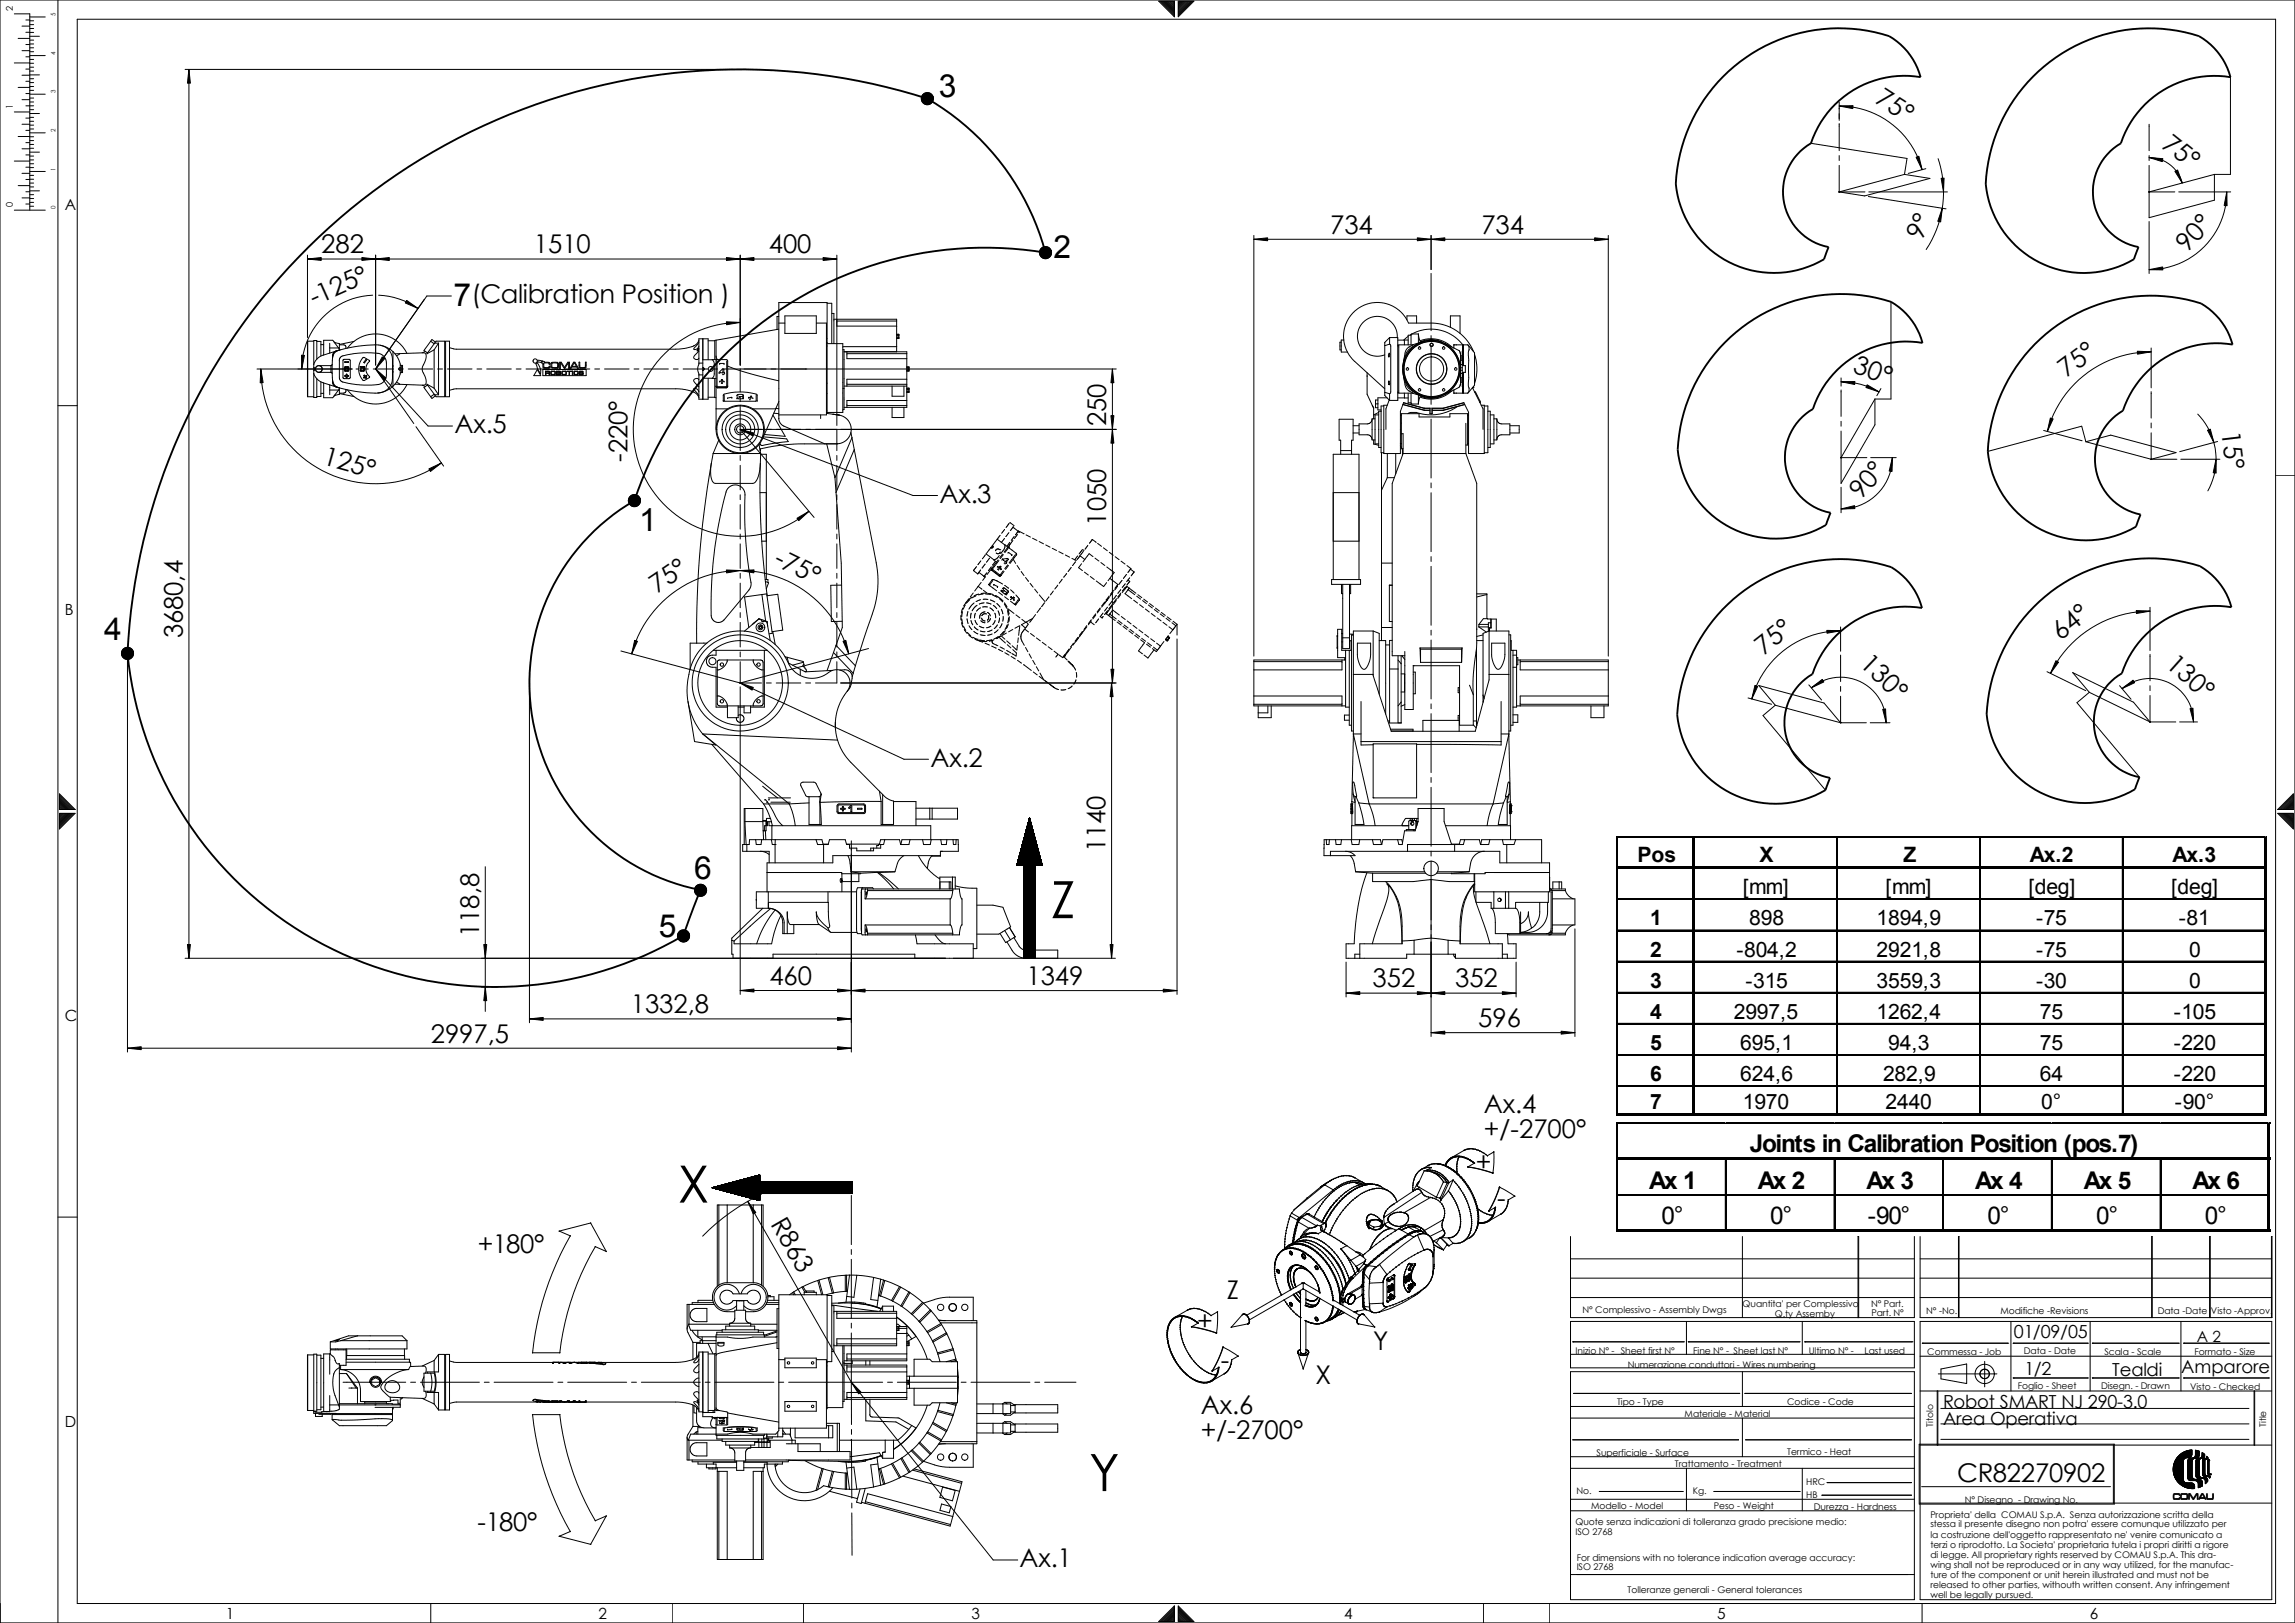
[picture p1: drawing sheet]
<svg xmlns="http://www.w3.org/2000/svg" width="594mm" height="420mm" viewBox="0 0 594 420" stroke-linecap="round" stroke-linejoin="round" font-family="sans-serif">
<defs><g id="words">
<g font-size="13.3">
<text x="271.9" y="237.5">Z</text>
<text x="175.4" y="311.1">X</text>
<text x="281.7" y="385.7">Y</text>
</g>
<g font-size="8.2">
<text x="242.9" y="25">3</text>
<text x="272.5" y="66.6">2</text>
<text x="117.3" y="79">7</text>
<text x="165.4" y="137.3">1</text>
<text x="27" y="165.7">4</text>
<text x="179.6" y="227.4">6</text>
<text x="170.4" y="242.5">5</text>
</g>
<g font-size="6.7">
<text x="484.8" y="26.4" transform="rotate(33 484.8 26.4)">75°</text>
<text x="559" y="37.9" transform="rotate(39 559 37.9)">75°</text>
<text x="83.1" y="65.5">282</text>
<text x="138.1" y="65.5">1510</text>
<text x="198.9" y="65.5">400</text>
<text x="344.1" y="60.4">734</text>
<text x="383.2" y="60.4">734</text>
<text x="497.3" y="62.4" transform="rotate(-67 497.3 62.4)">9°</text>
<text x="565.8" y="65.5" transform="rotate(-48 565.8 65.5)">90°</text>
<text x="81.2" y="79.3" transform="rotate(-24 81.2 79.3)">-125°</text>
<text x="122" y="78.4">(Calibration Position )</text>
<text x="479.1" y="96.2" transform="rotate(20 479.1 96.2)">30°</text>
<text x="534.6" y="97.8" transform="rotate(-37 534.6 97.8)">75°</text>
<text x="117.6" y="112.1">Ax.5</text>
<text x="286.2" y="110.2" transform="rotate(-90 286.2 110.2)">250</text>
<text x="574.7" y="111.6" transform="rotate(83 574.7 111.6)">15°</text>
<text x="162.4" y="119.4" transform="rotate(-90 162.4 119.4)">-220°</text>
<text x="83.2" y="120.1" transform="rotate(15 83.2 120.1)">125°</text>
<text x="243" y="130.1">Ax.3</text>
<text x="481.5" y="129.4" transform="rotate(-49 481.5 129.4)">90°</text>
<text x="286.2" y="136" transform="rotate(-90 286.2 136)">1050</text>
<text x="199.9" y="146" transform="rotate(26 199.9 146)">-75°</text>
<text x="169.9" y="153.6" transform="rotate(-34 169.9 153.6)">75°</text>
<text x="47.3" y="165.1" transform="rotate(-90 47.3 165.1)">3680,4</text>
<text x="533.1" y="165.8" transform="rotate(-38 533.1 165.8)">64°</text>
<text x="456.2" y="169.7" transform="rotate(-38 456.2 169.7)">75°</text>
<text x="480.9" y="172.1" transform="rotate(44 480.9 172.1)">130°</text>
<text x="560.1" y="172.2" transform="rotate(42 560.1 172.2)">130°</text>
<text x="240.7" y="198.3">Ax.2</text>
<text x="286" y="220.5" transform="rotate(-90 286 220.5)">1140</text>
<text x="124" y="242.4" transform="rotate(-90 124 242.4)">118,8</text>
<text x="199" y="254.7">460</text>
<text x="265.6" y="254.8">1349</text>
<text x="355.1" y="255.4">352</text>
<text x="376.4" y="255.4">352</text>
<text x="163.2" y="262.1">1332,8</text>
<text x="111.5" y="269.7">2997,5</text>
<text x="382.4" y="265.6">596</text>
<text x="383.8" y="288">Ax.4</text>
<text x="383.8" y="294.5">+/-2700°</text>
<text x="381.8" y="302.8">+</text>
<text x="199.2" y="316.6" transform="rotate(60 199.2 316.6)">R863</text>
<text x="387.3" y="312.2">-</text>
<text x="123.6" y="324">+180°</text>
<text x="317.4" y="336.1">Z</text>
<text x="309.7" y="344">+</text>
<text x="355.3" y="349.2">Y</text>
<text x="315.8" y="354.2">-</text>
<text x="340.3" y="357.9">X</text>
<text x="310.6" y="365.8">Ax.6</text>
<text x="310.6" y="372.3">+/-2700°</text>
<text x="506.3" y="383.4">CR82270902</text>
<text x="123.5" y="396">-180°</text>
<text x="263.8" y="405.4">Ax.1</text>
</g>
<g font-size="6.3">
<text x="452.7" y="298">Joints in Calibration Position (pos.7)</text>
<text x="426.7" y="307.6">Ax 1</text>
<text x="454.8" y="307.6">Ax 2</text>
<text x="482.9" y="307.6">Ax 3</text>
<text x="511" y="307.6">Ax 4</text>
<text x="539.1" y="307.6">Ax 5</text>
<text x="567.2" y="307.6">Ax 6</text>
<text x="429.8" y="316.6">0°</text>
<text x="457.9" y="316.6">0°</text>
<text x="483.3" y="316.6">-90°</text>
<text x="514.2" y="316.6">0°</text>
<text x="542.3" y="316.6">0°</text>
<text x="570.4" y="316.6">0°</text>
</g>
<g font-size="5.5">
<text x="423.6" y="222.9">Pos</text>
<text x="455.2" y="222.9">X</text>
<text x="492.5" y="222.9">Z</text>
<text x="525.1" y="222.9">Ax.2</text>
<text x="562" y="222.9">Ax.3</text>
<text x="450.9" y="231.3">[mm]</text>
<text x="487.8" y="231.3">[mm]</text>
<text x="524.7" y="231.3">[deg]</text>
<text x="561.7" y="231.3">[deg]</text>
<text x="426.9" y="239.4">1</text>
<text x="452.5" y="239.4">898</text>
<text x="485.5" y="239.4">1894,9</text>
<text x="526.7" y="239.4">-75</text>
<text x="563.7" y="239.4">-81</text>
<text x="426.9" y="247.4">2</text>
<text x="449.2" y="247.4">-804,2</text>
<text x="485.5" y="247.4">2921,8</text>
<text x="526.7" y="247.4">-75</text>
<text x="566.3" y="247.4">0</text>
<text x="426.9" y="255.5">3</text>
<text x="451.5" y="255.5">-315</text>
<text x="485.5" y="255.5">3559,3</text>
<text x="526.7" y="255.5">-30</text>
<text x="566.3" y="255.5">0</text>
<text x="426.9" y="263.5">4</text>
<text x="448.5" y="263.5">2997,5</text>
<text x="485.5" y="263.5">1262,4</text>
<text x="527.7" y="263.5">75</text>
<text x="562.3" y="263.5">-105</text>
<text x="426.9" y="271.6">5</text>
<text x="450.2" y="271.6">695,1</text>
<text x="488.5" y="271.6">94,3</text>
<text x="527.7" y="271.6">75</text>
<text x="562.4" y="271.6">-220</text>
<text x="426.9" y="279.6">6</text>
<text x="450.2" y="279.6">624,6</text>
<text x="487.1" y="279.6">282,9</text>
<text x="527.7" y="279.6">64</text>
<text x="562.3" y="279.6">-220</text>
<text x="426.9" y="286.7">7</text>
<text x="450.9" y="286.7">1970</text>
<text x="487.8" y="286.7">2440</text>
<text x="528.1" y="286.7">0°</text>
<text x="562.7" y="286.7">-90°</text>
</g>
<g font-size="4.7">
<text x="521" y="346">01/09/05</text>
<text x="523.8" y="355.6">1/2</text>
<text x="546.5" y="355.8">Tealdi</text>
<text x="564.3" y="355.2">Amparore</text>
<text x="502.7" y="364.1">Robot SMART NJ 290-3.0</text>
<text x="502.7" y="368.6">Area Operativa</text>
</g>
<g font-size="4">
<text x="16.8" y="54.2">A</text>
<text x="16.8" y="159.2">B</text>
<text x="16.8" y="264.1">C</text>
<text x="568.3" y="347.1">A 2</text>
<text x="16.8" y="369.1">D</text>
<text x="58.4" y="418.8">1</text>
<text x="154.9" y="418.8">2</text>
<text x="251.3" y="418.8">3</text>
<text x="347.8" y="418.8">4</text>
<text x="444.2" y="418.8">5</text>
<text x="540.7" y="418.8">6</text>
</g>
<g font-size="2.4">
<text x="3.3" y="2.8" transform="rotate(-90 3.3 2.8)">2</text>
<text x="3.3" y="28.2" transform="rotate(-90 3.3 28.2)">1</text>
<text x="3.3" y="53.6" transform="rotate(-90 3.3 53.6)">0</text>
<text x="409.4" y="339.7">N° Complessivo - Assembly Dwgs</text>
<text x="450.8" y="338.1">Quantita' per Complessivo</text>
<text x="459.2" y="340.6">Q.ty Assemby</text>
<text x="484.1" y="338">N° Part.</text>
<text x="484.1" y="340.5">Part. N°</text>
<text x="498.3" y="339.8">N° -No.</text>
<text x="517.5" y="339.8">Modifiche -Revisions</text>
<text x="558.2" y="339.8">Data -Date</text>
<text x="572" y="340">Visto -Approv.</text>
<text x="407.6" y="350.2">Inizio N° - Sheet first N°</text>
<text x="421.1" y="353.7">Numerazione conduttori - Wires numbering</text>
<text x="438.1" y="350.2">Fine N° - Sheet last N°</text>
<text x="467.9" y="350.2">Ultimo N° -</text>
<text x="482.4" y="350.2">Last used</text>
<text x="498.6" y="350.4">Commessa - Job</text>
<text x="523.6" y="350.3">Data - Date</text>
<text x="544.4" y="350.5">Scala - Scale</text>
<text x="567.7" y="350.5">Formato - Size</text>
<text x="522" y="359.3">Foglio - Sheet</text>
<text x="543.5" y="359.2">Disegn. - Drawn</text>
<text x="566.6" y="359.5">Visto - Checked</text>
<text x="418.3" y="363.4">Tipo - Type</text>
<text x="462.3" y="363.4">Codice - Code</text>
<text x="435.8" y="366.4">Materiale - Material</text>
<text x="500.1" y="369" transform="rotate(-90 500.1 369)">Titolo</text>
<text x="586.2" y="369.1" transform="rotate(-90 586.2 369.1)">Title</text>
<text x="413" y="376.6">Superficiale - Surface</text>
<text x="462.3" y="376.5">Termico - Heat</text>
<text x="433.3" y="379.5">Trattamento - Treatment</text>
<text x="407.9" y="386.5">No.</text>
<text x="437.9" y="386.5">Kg.</text>
<text x="467.3" y="387.5">HB</text>
<text x="467.3" y="384.2">HRC</text>
<text x="508.3" y="388.7">N° Disegno - Drawing No.</text>
<text x="407.6" y="394.5">Quote senza indicazioni di tolleranza grado precisione medio:</text>
<text x="411.6" y="390.3">Modello - Model</text>
<text x="443.4" y="390.3">Peso - Weight</text>
<text x="469.2" y="390.7">Durezza - Hardness</text>
<text x="499.4" y="392.5">Proprieta' della COMAU S.p.A. Senza autorizzazione scritta della</text>
<text x="499.4" y="395">stessa il presente disegno non potra' essere comunque utilizzato per</text>
<text x="407.6" y="397">ISO 2768</text>
<text x="499.4" y="397.8">la costruzione dell'oggetto rappresentato ne' venire comunicato a</text>
<text x="499.4" y="400.3">terzi o riprodotto. La Societa' proprietaria tutela i propri diritti a rigore</text>
<text x="407.9" y="406.2">ISO 2768</text>
<text x="407.9" y="403.7">For dimensions with no tolerance indication average accuracy:</text>
<text x="499.4" y="402.9">di legge. All proprietary rights reserved by COMAU S.p.A. This dra-</text>
<text x="499.4" y="405.5">wing shall not be reproduced or in any way utilized, for the manufac-</text>
<text x="421" y="412">Tolleranze generali - General tolerances</text>
<text x="499.4" y="408.1">ture of the component or unit herein illustrated and must not be</text>
<text x="499.4" y="410.8">released to other parties, withouth written consent. Any infringement</text>
<text x="499.4" y="413.4">well be legally pursued.</text>
</g>
<text font-size="2.3" x="562.2" y="387.8">COMAU</text>
<g font-size="1.6">
<text x="14.4" y="4.2" transform="rotate(-90 14.4 4.2)">5</text>
<text x="14.4" y="14.2" transform="rotate(-90 14.4 14.2)">4</text>
<text x="14.4" y="24.2" transform="rotate(-90 14.4 24.2)">3</text>
<text x="14.4" y="34.1" transform="rotate(-90 14.4 34.1)">2</text>
<text x="14.4" y="44.1" transform="rotate(-90 14.4 44.1)">1</text>
<text x="14.4" y="54.2" transform="rotate(-90 14.4 54.2)">0</text>
</g>
</g></defs>
<g fill="none" stroke="#000" stroke-width=".26">
<path d="M0 0h593.7v419.8h-593.7zM3.7 3.6h4v50.8M3.7 16.3h4M4.7 9.9h3M5.7 6.8h2M5.7 13.1h2M5.7 19.5h2M6.7 5.2h1M6.7 8.3h1M6.7 11.5h1M6.7 14.7h1M6.7 17.9h1"/>
<path d="M7.7 14.4h4M7.7 4.4h4M7.7 5.4h1M7.7 6.4h1M7.7 7.4h1M7.7 8.4h1M7.7 10.4h1M7.7 11.4h1M7.7 12.4h1M7.7 13.4h1M7.7 15.4h1M7.7 16.4h1"/>
<path d="M7.7 17.4h1M7.7 18.4h1M7.7 19.4h2.5M7.7 9.4h2.5M15 0v419.8M20 5h568.7v409.8h-568.7zM47.9 18h141.7M48.9 18l.4 3.5h-.8zM48.9 18v229.9M190.6 18h2.3M299.8 .3h4v4zM300.1 .3l3.7 3.8"/>
<path d="M300.3 .3l3.5 3.5M300.6 .3l3.2 3.2M300.9 .3l2.9 2.9M301.2 .3l2.6 2.6M301.5 .3l2.3 2.4M301.8 .3l2 2.1M302 .3l1.8 1.8M302.3 .3l1.5 1.5M302.6 .3l1.2 1.2M302.9 .3l.9 .9M303.2 .3l.6 .7M303.4 .3l.4 .4"/>
<path d="M304.8 .3h4.1l-4.1 4zM305.2 .3l-.4 .4M305.5 .3l-.7 .7M305.8 .3l-1 .9M306 .3l-1.2 1.2M306.3 .3l-1.5 1.5M306.6 .3l-1.8 1.8M306.9 .3l-2.1 2.1M307.2 .3l-2.4 2.4M307.4 .3l-2.6 2.6M307.7 .3l-2.9 2.9M308 .3l-3.2 3.2"/>
<path d="M308.3 .3l-3.5 3.5M308.6 .3l-3.8 3.8M577 20v25.1h-4.1M3.7 29h4M4.7 22.6h3M4.7 35.3h3M5.7 25.8h2M5.7 32.1h2M5.7 38.5h2M6.7 21h1M6.7 24.2h1M6.7 27.4h2"/>
<path d="M6.7 30.5h1M6.7 33.7h1M6.7 36.9h1M7.7 35.4h1M7.7 33.4h1M7.7 34.4h4M7.7 24.4h4M7.7 39.4h2.5M7.7 37.4h1M7.7 36.4h1M7.7 38.4h1M7.7 20.4h1"/>
<path d="M7.7 21.4h1M7.7 22.4h1M7.7 23.4h1M7.7 25.4h1M7.7 26.4h1M7.7 29.4h2.5M7.7 32.4h1M7.7 31.4h1M7.7 30.4h1M7.7 28.4h1M468.5 37.1l24.9 3.9-.7 4.1M475.8 27.4l3.6-.1-.1 .8z"/>
<path d="M475.8 27.4a22.2 22.2 0 0 1 21.4 16.5M475.8 26.4v4.7M475.8 32v7M556 32.1v6.9M3.7 54.4h8M3.7 41.7h4M4.7 48h3M5.7 44.8h2M5.7 51.2h2M6.7 40.1h1M6.7 43.2h1M6.7 46.4h1"/>
<path d="M6.7 49.6h1M6.7 52.8h1M7.7 45.4h1M7.7 40.4h1M7.7 49.4h2.5M7.7 44.3h4M7.7 42.4h1M7.7 41.4h1M7.7 48.3h1M7.7 43.4h1M7.7 52.4h1M7.7 53.3h1"/>
<path d="M7.7 51.4h1M7.7 50.4h1M7.7 47.4h1M7.7 46.4h1M475.7 49.6h6.8M475.7 49.6l.2 .1M475.8 40.2v1.3M475.8 42.8v6.9M475.8 49.6l16.9-4.5 6.6 1-16.9 4.6zM475.9 49.6l-.2 .1M483.4 50.8l20 3.2M483.5 49.6h20.3"/>
<path d="M495.7 40.7l.7-.3 .8 3.5zM498.2 43.6l-4.5 1.3M501.4 41a27 27 0 0 1-3.1 23.5M502.2 46.1h.7l-.1 3.5zM502.5 53.9l-.4 3.5-.8-.2zM555.9 49.6h6.7M555.9 49.6l.2 .1M556 40.8l3.5 .2-.1 .8zM556 40.8a8.9 8.9 0 0 1 8.6 6.5M556 40.2v1.3M556 42.8v13.5l16.9-4.5v-6.7M556 57.3v13.4"/>
<path d="M556 49.6l-.1 .1M562.7 44.3l.7-.3 1.2 3.3zM563.6 49.6h13.5M572.9 45.1l-16.9 4.5M576.1 49.6l.1 3.6h-.8zM576.1 49.6a20.1 20.1 0 0 1-20.1 20.1M79.5 67l3.6-.4v.8zM79.5 66v21.3M79.5 67h137M93.6 66.6l3.6 .4-3.6 .4zM96.4 76.4a19.1 19.1 0 0 0-18.3 19M97.2 67l3.5-.4v.8z"/>
<path d="M97.2 66v28.5M97.9 76.4a19.4 19.4 0 0 1 10.2 3.4M105.2 77.7l2.9 2.1-3.2-1.4zM109.8 77.4l-12.6 18M116.8 76.6h-6.4l-13.2 18.8M187.9 66.6l3.6 .4-3.6 .4zM191.5 67l3.6-.4v.8zM191.5 66v28.5M212.9 66.6l3.6 .4-3.6 .4zM214 78.4h1.2v10.5M216.5 66v44.1M324.4 61.9l3.5-.4v.8z"/>
<path d="M324.4 60.9v108.8M324.4 61.9h91.7M366.7 61.5l3.5 .4-3.5 .4zM370.2 61.9l3.6-.4v.8zM370.2 60.9v8.8M370.2 70.7v14.8M412.5 61.5l3.6 .4-3.6 .4zM416.1 60.9v108.8M489.2 78.1v25.1h-4.1M556 69.7l3.5-.6v.7zM66.5 95.4h24.6M67.5 95.4l.6 3.6h-.8z"/>
<path d="M67.5 95.4a29.7 29.7 0 0 0 46.7 24.3M78 91.9h.8l-.7 3.5zM79.6 88.2v14.4M79.6 88.2h1.6M81.2 96.6l.6 1.2 .9 .8 4.3 1.5-.6-.4-.3-.7M81.2 95.1l.4 .3-.4 .4M82 92.9v-4.8h-.8v14.7h.8v-4.8M82 88.3h1v3.8M82.5 94.6h3.1M82.5 96.3h3.1M83 98.8v3.8h-1M83 89.1h.7"/>
<path d="M83.7 99.1v3.8h2.4l1.5-2M85.3 88.8v2.5M85.3 99.6v2.5M85.3 90h2.3M85.6 96.3l.3 .3M85.6 94.6v1.7M85.9 94.3l-.3 .3M86 98.3a2.15 2.15 0 0 0 1.7 2M86 92.5v5.8M86 98.3l.1 .7M86.1 98.6v.4M86.1 91.9v.3"/>
<path d="M86.1 99l.4 .7 .5 .4M86.1 91.9l-.1 .6M86.4 88.4l1.4 .5v1.7M87 90.8l-4.2 1.4-1.1 1-.5 1.1M87 90.8l-.7 .4-.2 .6M87 90.8l-.7 .5-.2 .6M87.2 90.7l-.2 .1M87.6 90l-1.5-2h-2.4v3.8M87.6 90l.2 .3M87.7 90.6l.3-.1a29.5 29.5 0 0 1 10.7-1.1 3.7 3.7 0 0 1 2.8 3.6v4.9a4 4 0 0 1-4.5 3.8 38.2 38.2 0 0 1-9.3-1.4M87.7 90.6a2.13 2.13 0 0 0-1.7 1.9M87.7 90.6l-.6 .1"/>
<path d="M87.8 93.3l.1-.7 .6-.5 2.8-.6 3.7-.3 3.3 .3 1 .7 .5 .9 .2 3.9M87.8 93.3v4.5l.3 .7 .5 .3 4.7 .8 4.4-.1 .8-.2 .8-.6 .5-.7 .1-1M87.8 89.2h1.4l.3 .4-.1 .5M88.1 90.5l-1.1 .3M88.8 93l1.6-.1 .2 .2v4.5l-.2 .3h-1.4l-.3-.2zM89.2 94.9h1v.2l-.9-.1v.3h.9v.7h-1zM89.2 97.1h.3l.1-.3h.2v.3l.3 .2-.3 .1v.3h-.2v-.3h-.4zM89.2 93.6l.9-.1v.2l-.9 .1zM89.4 95.4l-.1 .4h.7v-.4M89.9 90l1.4-1.5 1.9-1.2 2.1-.7 2.4-.2 2.4 .5 2.2 1.1 1.8 1.5 1.2 1.9M91.6 88.3l-3.8 .8M92.1 95.4h.6"/>
<path d="M93.2 95.8h.2M93.2 95.8h.1M93.4 95.5h-.2v-.7h1.1v.2h-.9v.2l.9 .1-.1 .7-.8 .1-.2-.3M93.4 95.8h.1M93.4 95.5h.1M93.4 95.4h1.9M93.4 95.8h.6M94.1 95.8h.1M94 95.4l.1 .1M94.1 95.5v.3M94.1 97.1l.4 .2 .3-.2-.2 .4 .2 .3-.3-.2-.4 .2-.1-.2 .3-.2zM94.6 93.1l.2 .1-.6 .7-.1-.2z"/>
<path d="M95.6 97.4l-.1 .3-1.5 .7-.6-.7-.4-.9-.2-1 .1-1.5 .5-1.2 .6-.7 1.6 .9-.6 .9-.3 1 .2 1.3 .7 .9M96.5 95.4h5.3M97.2 95.4l2.6 2.4-.5 .5zM97.2 95.4l9.8 14.1M97.2 95.4l13.5 14.8h6.4M98.4 89.3l1.8 .6 1.4 1 1 1.2 .9 1.8v2.8l-.6 1.6-1.2 1.6M98.9 92.3l.6 .5-2.3 2.6zM101.5 96.2h.2M101.5 94.7h.2M101.7 99.9l-1.8 1.2-2.2 .5M101.7 91v8.9M102.2 99.4h1.1"/>
<path d="M102.6 98.9l.7 .5M103.1 95.4h1.2M103.3 91.5l6.2-.2a.9 .9 0 0 1 .7 1.3l-.2 .8a3.8 3.8 0 0 0-.6 2.8 3.5 3.5 0 0 1 .6 3.3l-.5 .1-6.2-.2M103.3 91.5l-.2 .2-.5 .3M103.3 91.5h-1.1M103.5 95.1l-.3 .2v.4l.3 .1M103.5 94.5h.6v1.9h-.6M103.9 94.5v1.9M105.3 99.5l-1.3 1.9-1.7 1.5-2.1 1.1-2.4 .5-2.1-.1-2.4-.8-1.8-1.1-1.6-1.7M105.6 95.4h6.4M109.2 99.6l.8 .4M110 90.9l-.8 .4"/>
<path d="M110.7 99.7l-.2-.1-.8 .7 1.7 2.3M111.4 88.3l.3-.5 .9 .7M111.4 88.3l-1.7 2.3 1 .6M111.4 88.3l.9 .6M112.3 90.5v9.9M112.4 88.8l.4-.6h2.2v14.4h-2.2l-.4-.5M112.4 88.8h1.1M112.4 88.8l-2 2.7 1.9-1M113.2 95.4h1.3M113.5 88.8v13.3M113.5 88.8l-1.2 1.7M115 88.4h.3"/>
<path d="M115.3 88.2h1v14.4h-1zM115.8 95.4h6.3M116.3 89.9l1.6 .4h56.9M123.4 95.4h1.3M125.9 95.4h6.4M133.5 95.4h1.3M136.1 95.4h6.3M138.6 94.1l.4-.3a3.6 3.6 0 0 1 .8 2.9l-.8-1.4zM139 95.6l.9 1.6h-1.8zM139.1 93.2l1.1 .2-.2 .4-.9-.2zM140.4 93.4l.5 .2-.2 .5-.6-.2zM140.4 95.6h11.2v1.6h-11.2z"/>
<path d="M140.5 94.2l.2 .1v.7l1.2 .1 .2-.4h.2l-.1 .4-1.5 .1-.2-.1zM141 93.7l1.1 .1 .2 .4h-.2l-.1-.3h-1.1zM141.1 96h1l.1 .4-.2 .1 .2 .4-.2-.3h-.4h-.4l-.1 .3zM141.2 96.1h.8l.1 .3-.9 .1zM142.6 96.1h1v.7l-1 .1zM142.6 96.2l.9-.1v.7h-.8zM142.6 93.8h1.8v1.3a1.62 1.62 0 0 1-1.7 .1l-.2-.7zM142.8 93.9h1.4v1.1h-1.4zM143.7 95.4h1.3M144 96l1 .1v.8h-1zM144.1 96.1h.7l.1 .2-.8 .1zM144.1 96.5h.7l.1 .3h-.8z"/>
<path d="M144.8 93.7h.4l.8 1.3 .9-1.3h.4v1.6h-.2v-1.4l-1 1.4-1.1-1.4v1.4h-.2zM145.4 96.1h1.1v.7l-1.1 .1zM145.5 96.1h.8l.1 .7h-.9zM146.2 95.4h6.4M146.7 96h1.1l-.5 .1v.8l-.1-.8zM148.1 96l.1 .9zM148.4 93.7h.3l.9 1.6h-.2l-.2-.4h-1.3l-.2 .4h-.2zM148.5 93.9l.6 .9h-1.1zM148.5 96.1l1-.1 .1 .3-.2-.2h-.7l-.1 .6 .8 .1 .2-.2-.1 .2-.9 .1zM149.8 93.7h.2l.1 1.3 .6 .1 .7-.1v-1.3h.2l-.1 1.4h-1.6zM149.9 96h.1a.53 .53 0 0 1 .9 .2l-.8-.1v.3h.6l.2 .3-.2 .2h-.6l-.3-.3 .4 .2 .6-.1-.8-.2zM153.9 95.4h1.2"/>
<path d="M156.4 95.4h6.4M164 95.4h1.3M166.6 95.4h6.3M174.2 95.4h1.3M176.7 95.4h6.4M180.7 90.1v.4l-.3 .3zM180.8 88l-.5 .9-1 .7-2.1 .5-2.4 .2M180.8 88.5l-.7 1a.7 .7 0 0 0-.6 .9 1.07 1.07 0 0 0 1.3-.9M180.8 90.8l-.5 .6a1.2 1.2 0 0 0-.8 1.3 .74 .74 0 0 0 1.3-.1M180.8 98.3a.69 .69 0 0 0-1.1-.2 .69 .69 0 0 0 .2 1.1l.9 .8M180.8 97h1M180.8 93.9h1"/>
<path d="M181.8 95.1l.4 .3-.4 .4a.32 .32 0 0 0 .3-.4 .32 .32 0 0 0-.3-.3zM181.8 87.6v15.7M181.8 97.8l3.5 .1M181.8 93.1h2.5M183.2 93.1v-5.5h-2.4v6.6a2.78 2.78 0 0 0 0 2.5v6.6h2.4v-5.5M183.2 88.1h1.7M184.2 97.9l.4-.4 .2-.8v-2.7l-.6-1 3.9 .1 .2 .3-.1 6.7-.3 .2h-2.3l-.3-.3M184.3 95.4h1.3M184.9 97.9v4.9l.4 .1M185.3 99.9l.3 .4h2.3l.4-.4M185.3 92.1l.3 .9-.3 .3v17.8M185.3 88v5"/>
<path d="M185.3 88l-.4 .1v4.9M185.5 93.4v6.5h2.5M186.2 98.8v-.2h.4v-.4h.3v.4h.4v.2M186.2 94.2v-.2h1.1v.2M186.2 98.8h.1M186.4 96.4h.1M186.6 98.9v.3M186.9 95.5h.1M186.9 98.9v.3M186.9 95.5l-.8 .8v.3M186.9 95.4h101.9M187 95.8v.6h-.6"/>
<path d="M187 96.7v.2M187.2 95.5l.1 .9 .2 .2M187.3 96.7v.2M187.3 98.8h.1M187.9 83.2l3.6 .2-3.5 .6zM188 93.4v6.5M188.3 94.7a73.5 73.5 0 0 0 13.2 3.8M191.5 83.4a27.7 27.7 0 0 0-26 37.1 27.7 27.7 0 0 0 43.8 11.8M191.5 95.4v6M201.5 81.9h-.5v3.3M201.5 85.1l-16.2 2.9M201.5 83.6h1.6"/>
<path d="M203.1 81.7h8.1v4.5h-8.1zM211.2 83.6h2.6v23.7h-12.3M213.8 88.6h.2M214 88.9h4v17.8h-4.2M215.2 81.1h.5v7.8M215.7 82.6h16.3v8.4M216.5 84.4h15.5M216.5 83h15.5M218 90.5h.4v15.4h-.4M218 89.7h14M218.4 91h16.2v14.4h-16.2M218.4 99.9h16.2"/>
<path d="M219.1 91v1.8h15.5M219.1 91.5h15.5M219.1 99.4h15.5M230.8 99.9v2.6h3v-2.6M232 86.5h.5v1.1h-.5M232 86.8h.5M232 87.2h.5M232 86.7h.5M232 87.4h.5M232 87.5h.5M234.6 98.1h-15.5v1.8M234.6 94.9h.6v1.1h-.6"/>
<path d="M234.6 95.3h.6M234.6 95.6h.6M234.6 95.1h.6M234.6 95.8h.6M235.2 94.9h.1M235.2 96h.1M287.8 95.4l.4 3.6h-.8zM287.8 95.4v81.3M347 88.5h-.4v2h.4M347.7 88h-.7v3.1h1.6M353.7 96.4v5.6l1.3 2.9M353.7 97.2h.1"/>
<path d="M359.3 98.6l.2 .3-.1 .6-.2-.2zM359.3 91.4h.2a.62 .62 0 0 1-.3 .9zM359.5 89l-1.3 .4M359.5 89l.3 .4v12l-.3 .5M359.5 87.3l-1.3 1.3v13.7l1.3 1.3M359.5 87.3h2.1v16.3h-2.1M359.5 87.3v1.7M361.5 87.3l-.2-1.6-.7-1.7-1-1-1.5-.9-1.5-.3-1.8 .3-1.4 .7-1.3 1.2-.8 1.7-.1 1.6 .3 1.6 .8 1.3 1.1 1 1.7 .8 1.5 .1 1.6-.3M361.6 89.3h.3M362.9 95.4l.2 1.7a6.4 6.4 0 0 0 1.2 3.8l.3 .2M362.9 95.2v.5M362.9 95.9a6.1 6.1 0 0 0 3.1 5.7l1.4 .7a5.5 5.5 0 0 0 5.2 .2"/>
<path d="M363.3 88v1.2M364 82.7v-1h2.5v1.9M364.3 87l-1.2 1M364.3 88h-2.7M364.6 89.7a2.97 2.97 0 0 0-1.3 2.8l-.4 2.5M364.6 89.7h.1M364.6 89.7l.9-.5h-3.6v12.5h3.6l-.9-.5M365 86.5l-.2 .2M365 86.7h-.7v2.5M365.3 86.4l1.9-.8 1.6-.4 2-.1 1.4 .2 1.8 .5 2 1.1 1.5 1.2 1 1.2M366.9 88.7v-2.3h-1.8l-.1 2.8M366.9 86.4l.6 2.1"/>
<path d="M367.3 88.2l2.3-.6 2.2 .2 2.2 .8 1.6 1.1M367.9 88.5a6.1 6.1 0 0 0-4.7 4.4l-.3 2.1M367.9 88.4a4.8 4.8 0 0 1 3.7-.4l1.4 .5M367.9 88.3l-.4 .2M368.2 88.3l-2.8 .9M370.2 86.8v1.3M370.2 89.3v15.3M373.7 88.8l2.4 1.2M375.2 84.7v-3h2.5v4.5M376.1 90l1.4 .7 .3 .6M376.1 89.2h.1M376.1 89.2h2.3v5.4"/>
<path d="M376.1 89.2v.8M377.6 95.1h.1v.7h-.1zM377.7 95.1l-.6-2.6-1.4-2.1-1.2-1-1.3-.8-2.6-.5-2.6 .3-1.2 .5-1.3 1-1.1 1.1-.7 1.2-.5 1.2-.2 1.7 .3 2.7 .6 1.2 .9 1.3 1.1 1 1.2 .7 1.2 .5 1.7 .3 2.7-.4 1.2-.5 1.3-.9 1-1.1 .8-1.2 .4-1.3 .3-1.7M377.8 99.6h.1M377.8 91.3h.1M377.8 99.6l-.4 .6M377.8 96.6h.5M377.8 97.6h.2v1.3h-.2M377.8 92h.2v1.2h-.2M377.8 95.1h.5M377.8 95.8h.5M377.8 91.3v8.3"/>
<path d="M378.3 94.6h.8v1.7h-.8M378.3 94.3h-.5M378.3 90.8v9.3M378.4 96.3v5.4h-2.3M378.4 89.3h.2M378.6 94.6v-5.4l1.3 .1 .2 1.1a40.2 40.2 0 0 0-.2 7.9v1.4l.2 .8-.2 1-.2 .2h-1.1v-5.4M379.8 89.3l1.7 2v8.3l-1.7 2M381.2 90.9l-.8-1.6-1.5-1.9-1.8-1.7-1.9-1.1-2.1-.7-1.7-.3h-7l-.8-1.5-1.2-1.4-1.4-1.1-1.5-.8-1.8-.5-1.7-.1-2.9 .7-1.6 .8-1.1 .9-1.9 2.4-.9 2.9v1.4l.2 1.7 .8 2 1.3 1.9 8.3 7.7M381.2 100l.1 .3h-.3M381.5 91.6l.6 3.3-.1 2-.5 2.3M476.3 98.7h3.6l-.1 .7zM476.3 98.7a19.4 19.4 0 0 1 9.8 2.7"/>
<path d="M476.3 97.8v2.1M483 99.5l3.1 1.9-3.4-1.2zM552.9 90.9l3.6 .1-3.5 .6zM556.5 91a27.8 27.8 0 0 0-26.8 20.6M556.5 90v10.3M15 104.9h5M79.6 102.6h1.6M83 101.8h.7M85.3 100.9h2.3M87 100.1l.8 .2v1.7l-1.4 .5M87 100.1h.2M87.1 100.1l.6 .2"/>
<path d="M87.8 100.6l-.2 .3M87.8 101.8l3.8 .8M89.4 100.7l.1 .5-.3 .4-1.4 .1M107.6 110.4l7.2 10.2M112.3 100.4l1.2 1.7M112.3 100.4l-1.9-1 2 2.7M112.3 102l-.9 .6M112.4 102.1h1.1M112.6 102.4l-.9 .7-.3-.5M115 102.5h.3M116.3 100.9l1.6-.3h57.6l1.8 .2 1.8 .5a2.75 2.75 0 0 1 1.7 1.6M180.8 101.4a.9 .9 0 0 0-1.3-.8l1.3 1.8"/>
<path d="M183.2 102.7h1.7M184 119.9a6.2 6.2 0 0 0 .6 5l.5 .1h9.6a2.02 2.02 0 0 0 1.5-1.8l.5-3.3M184 119.9a250.5 250.5 0 0 0-3.8 46.5M184.5 117.3h12.3M184.5 117.3l-.5 2.6M185.3 105.8h2.9M185.9 113.9l-1.4 3.4M187.1 103.7l.1-1.6a2.52 2.52 0 0 1 1.9-.5 12.5 12.5 0 0 1 6.7 .5l.1 1.6M187.1 103.7l.1 .1M187.1 103.7h.1M187.4 102.3v1.5h8.1l.1-1.5M188.2 103h.1"/>
<path d="M189.3 103l-.1-.2-1 .2M190.6 102.5l.2-.5h.9l.6 .1v.5M190.9 102.3v.2M191.5 111.1l3.4 .9-.2 .7zM191.5 102.6v1.3M191.5 105.2v11.3M191.5 117.8v1.3M191.5 111.1h97.3M191.5 111.1l19.1 22.7M191.5 111.1l44.7 17.1h6.3M192.1 102.9v.2h-1.2l-.2-.2-.1 .3M192.1 102.3v.3h-.8l-.1 .2"/>
<path d="M192.2 102.7l.1 .5M192.2 102.7h.1M194.1 103.1l-.1 .3M194.4 102.9l.4 .1M194.5 102.6l-.3-.1-.1 .3h-.4v.2M194.5 102.6h.1M194.8 103h.1M194.8 105.8h5.9M195.9 103.7v.1M196.4 115l.4 2.3M196.7 119.9a211 211 0 0 0 1.8 34.2M196.7 116.1l-.1 .4"/>
<path d="M196.8 117.5h1.4v32.4M196.8 117.3l-.1 2.6M197.5 113l6 .5 .4 .7-6.6 1-.5-.1-.2-.4M200 107.4l3.1 5.5-5.4-.5M200.2 106.9l1.3 .1M200.7 105.8l-3.5 7.8M200.7 105.6l.8 .2M201.5 108.3l.3 1.1 1 .8M201.5 103.9l-.8 1.9M201.5 108.3h.1M202.8 110.2l10.5 4.6M212.3 107.3v1"/>
<path d="M213.8 106.9l3.2 .4M213.9 114.8l2.1 8.8M214 106.7v-28.4h-12.5v30M216.5 111.1v5.4M216.5 117.8v1.3M217 107.3l-1.5-.1 1.7 .2M217 107.3l.2 .1M217.2 107.4l.9 .3 1 .7 .5 .6 .5 1.1 .1 1.2-.2 1-.4 .8-.7 .8-1 .6-1.2 .3h-8.6a47.8 47.8 0 0 0-11.5 1.3M218 100.4h.4M219.1 104.9h15.5M220.1 111.9l.3 1.3M220.4 113.2l6.4 32.9 .3 3.7-.1 3.3-.7 3.6-5 15.5"/>
<path d="M220.4 113.2l-4.4 10.4M221 116.3l-4.7 11.1M230.8 105.4v2.6h3v-2.6M234.6 103.6h-15.5v1.8M234.6 100.4h.6v1.1h-.6M234.6 100.6h.6M234.6 100.8h.6M234.6 101.1h.6M234.6 101.3h.6M234.6 100.4h.6M287.4 107.5h.8l-.4 3.6zM287.8 111.1l.4 3.5h-.8z"/>
<path d="M346.8 117.5v-3.6h-.4v-5.5h3.7v5.5h-.4v3.6M346.8 116.5h2.9M350.1 110.1h1.5M350.1 112h1.5M355 108.4l-.3 .7-.5 .5h-2.6v2.9h2.6l.5 .5 .3 .7M355 104.9l.4 .5v2.9M355 104.9l.4 .7M355.4 113.8v1.1l1.3 .3M355.7 108.3h-.7v5.5h.7M355.9 104.5h.6M356.5 103.5h-.6v2h.6M356.7 107.3h-1v7.5h1"/>
<path d="M356.7 106.7l-1.3 .6M357.3 106.4h-.6v9.3h.6M357.4 117.1v48.6M358 105h-.7v12.1h.7M358.2 101.5l1.3 .4M358.8 102.9h-2.3v3.1h.8M358.9 104.8h-.9v12.5h4.3v-10.9l.8-2.3 5.3 1.5M358.9 117.3v6.3M359.4 103.5l-.9 2.3v5.3M359.5 101.9v1.7M361.1 117.3v5.2M361.6 102.9h1.7"/>
<path d="M361.6 101.6h.3M362.3 114.8h.2M362.3 114.7h.2M362.3 107.4h.2M362.3 115.3l.2 .5M362.5 112.2h.5v5.1M362.7 116.1l.1 1.6M362.9 104.6l5.6 1.5M362.9 104.7l5.6 1.5M363 117.3l-2.8 7.7v44.6h3.2M363 117.3h16.2M363.1 104.2l5.3 1.4"/>
<path d="M363.3 101.7v1.2h1M364.3 101.7v2.5h.7M364.6 101.1v.1M365 101.7v2.7l1.9 .1M365.4 101.7l2.8 .8M366.4 106.7h-1.4l-.8 .3M366.9 102.2v2.3M367.5 102.4l.4 .2M367.5 102.3l-.4 1.1-.2 1.1M368.4 105.6h.1M368.5 106.1h1.4M368.5 106.2h1.4"/>
<path d="M368.5 106.1v.1M369.9 105.6v1.4h.6v-1.4M370.2 105.9v1.2M370.2 108.4v15.2M370.5 106.1h2.9M370.5 106.2h2.9M373 102.4h.1M373 102.4l-.4 .2M373.4 105.6h-5M373.4 105.6h.1M373.4 106.1v.1M375.6 101.1l-1.7 1.2-2.2 .8-2.2 .1-2.1-.5"/>
<path d="M376.1 101.7h.1M376.1 100.9l-2.4 1.2M376.1 100.9v.8M377 105.2l-2.3 1.2-2.6 .8-2.8 .1-2.9-.6M377.4 100.2l-1.3 .7M378.4 101.6h.2M378.7 104.2l-5.3 1.4M378.9 104.6l-5.5 1.5M378.9 104.7l-5.5 1.5M379.2 117.3l2.8 7.7v41.3l-.3 3.7a44.3 44.3 0 0 0-.6 9.7M379.2 115.1h.5v-8.1h-4.6v.8h-8v-.8h-4.6v9.1h.5M379.2 109.5v7.8"/>
<path d="M379.7 114.7h.2M379.7 107.4h.2M380.9 100.3l2.8 5.5v5.3M381.1 100.3l-.1 .1M381.5 101.4h.2l1.3 2.5-.1 .2M383.2 104.8h.8v12.5h-4.1v-10.7l-1.2-2.5-5.3 1.5M384 105h.9v12.1h-.9M384.9 106.4h.6v9.3h-.6M385.5 107.3h1v7.5h-1M386.5 108.3h.7v5.5h-.7M387.2 108.4l.3 .7 .5 .5h2.6v2.9h-2.6l-.6 .6-.2 .6M390.6 110.1h2.4v1.9h-2.4"/>
<path d="M476.2 118.4h6.8M476.2 118.3l.2 .2M476.3 100.9v6.8M476.3 109v1.2M476.4 118.3l-.2 .2M484 118.4h6.6M485.1 103.2v6.7l-8.8 15.1v-13.5M485.1 103.2l-8.8 15.2M486.6 100.5l-1.1 1.8M489.6 118.4l-.1 3.5-.8-.1zM489.6 118.4a13.3 13.3 0 0 1-13.3 13.2M528.7 111.3l10 2.7"/>
<path d="M530.4 108.1l.8 .3-1.5 3.2zM539.6 114.3l6.5-1.8 16.9 4.6-6.5 1.7zM539.6 114.3l-1.1-4.1-24.3 6.6M556.5 118.8h6.7M556.5 118.7l.1 .2M556.5 101.3v6.8M556.5 109.4v1.3M556.5 112v6.9M556.6 118.7l-.2 .2M564.2 118.8h10.1M568.6 107.1a16.8 16.8 0 0 1 2.6 19.9M571.1 111.3l.7-.3 .9 3.5z"/>
<path d="M573.3 118.8v3.6l-.7-.1zM573.7 114.2l-9.8 2.6M111 121.3l3.2-1.6-2.8 2.2zM191.5 120.4v6.3M191.5 128v1.2M191.5 130.5v6.4M191.5 138.1v1.3M196.6 127.4h1.6M197.1 140h1.1M206.2 134.1l3.1-1.8-2.6 2.4zM216 123.6l.3 3.8M216.3 127.4l1.3 18.3 .3 16.6-1.6 4.6"/>
<path d="M216.5 120.4v6.3M216.5 128v1.2M216.5 130.5v6.4M216.5 138.1v1.3M258 139.5l-1.7 2.1M258 139.5l2 1.5M258.7 138.5l-.7 1M259.8 139.3l-.7 1M259.9 136.9l-.8 1M261 137.8l-.8 1M261 135.4v.1M261 135.5l-.7 .9"/>
<path d="M261.3 135.2l1.1 .8M262 139.8l-.7 1M262.1 136.4l1.3 1M262.1 136.2l-.7 1M262.4 138.8l-.8 1M263.2 138.3l-.8 1M263.2 138.3h.1M263.4 137.4l.4 .1M263.4 137.4l-.7 1M263.8 137.5l1.1 .6M263.8 137.5l-.2 .3M263.8 137.5h.1"/>
<path d="M265.4 138.4l1.2 .5M267.1 139.2l1.2 .6M282.6 139.6l-.8 .9M282.6 139.6l1 .7M282.6 139.6h.1M344.9 140h6.7M344.9 127.4h6.7M358.9 123.6h1.8M358.9 123.6l-1.5 3.2M370.2 124.9v1.3M370.2 127.4v15.3M476.3 131.6l3.5-.8 .1 .8z"/>
<path d="M476.3 126v6.6M588.7 122.9h5M187.9 147.4l3.6 .2-3.5 .6zM191.5 147.6l3.6-.2-.1 .8zM191.5 140.7v6.3M191.5 148.3v1.3M191.5 150.8v6.4M191.5 158.5v1.2M194.3 150.6a110.6 110.6 0 0 1-1.6-23.1l-.3-.8-.5-.6-1.3-.7-1.6 .3-.8 .7-.3 .6a104.9 104.9 0 0 0-3.8 32.9l.7 .8 .8 .3 .9-.1 .8-.6M194.3 150.6v.9l-.5 1-6.5 7.9M197.1 153.8l1 6.8M197.1 153.8l1.3-.2 1.4 10.2-.8 .1"/>
<path d="M197.1 153.8l-4.5 .6 1.1 7.9M198 149.9h.7v.8M198 150.4l.8 .3-.6 1.6M198.4 154.1l2.8-.4 1.3 9.3-2.8 .4M216.5 140.7v6.3M216.5 148.3v1.3M216.5 150.8v6.4M216.5 158.5v1.2M217.7 151.3l-2.8 .1 .2 9.4 2.8-.1M248.6 159.2v1.2M249 158.2l-.2 1.3M249 157.3l-.3 1.2"/>
<path d="M249.7 156.5l-.5 1.1M250 155.7l-.7 1M250.4 158.2l-.2 1.2M250.5 155.2h.1M250.6 154.9l-.7 1M250.9 155.1l-.9 .9M251.2 158.6l-.1 1.3M251.5 154.4l-1 .8M251.8 153.4l-.8 1M251.8 147.6l1.1 .8M251.9 147.6h-.1M252 155.9l-1.3 1.7"/>
<path d="M252.3 158.6l-.2 1.2M252.5 154.1l-1.1 .6M252.6 146.6l-.7 1M252.8 156.6l-1.3 1.4M253 148.4h-.1M253 148.3v.1M253 151.7l1.1 .7M253.1 151.7l-.9 1.2M253.2 153.7l-1.2 .4M253.2 148.1l-.2 .3M253.2 148l1.4 1.1M253.6 157.3l-1 .8"/>
<path d="M253.6 157.2v.1M253.7 147.4l-.5 .7M253.7 155.1l-1.2 .5M253.7 145.1l-.7 1M253.8 150.6l-.7 1.1M253.9 159.9l.4 .5 .5 .2M254.2 157h1.3M254.3 155h.1M254.3 153.7l-1.2 .2M254.4 155l1.2 .1M254.4 152.7l1 .8M254.6 149.1l.2 .3"/>
<path d="M254.6 155.9l-1.3 .3M254.6 155.9h.1M254.6 149.1h.1M254.8 158.3l-.5 .1a1.42 1.42 0 0 0-.8 1.6M254.8 145.9l-.7 1M254.8 145.9h.1M254.9 143.5l-.8 1.1M255 153.6l1.2 .2M255 149.1l-.8 1M255.1 153.4l-1.3 .1M255.2 155.9l1.2 .4M255.2 158.8h-.1a.94 .94 0 0 0-1.1 .5"/>
<path d="M255.3 148.1l-.7 1M255.4 158.4h.1M255.5 158.4l.5 .5 .2 .4M255.7 159.2a.95 .95 0 0 1-.2 1.2M255.7 153.5l1.2 .3M255.8 151.2h.1M255.8 151.2l-.1 .1M256 151.4v.1M256 151.3v.1M256 144.4l-.8 1M256 151.5h.1M256 151.5l1.9 1.3"/>
<path d="M256.1 157.2l.9 .8M256.2 160l-.2 .5-.5 .4M256.2 155.2l1.2 .5M256.3 141.6l-1.2 1.7 2 1.5M256.3 141.6l.2 .1M256.5 146.6l-.8 1M256.5 141.7h.2M256.5 141.7a.32 .32 0 0 0 .3-.2 .32 .32 0 0 0-.1-.4l.2 .3-.2 .3M256.5 147.1l.1 .4 2 1.5 .3-.1 .9-1.1M256.5 147.1l-1.1 1.5M256.6 147.1v.4l1.9 1.4 .5-.1M256.6 147l-.1 .1"/>
<path d="M256.7 141.7h.1M256.8 147.2v.1M256.8 147.2h.1M256.8 147.3h.1M256.8 147.3l1.8 1.4M256.8 154l1.2 .5M256.9 150.2l-.9 1.1M257 156.6l.8 .8M257 144.8l.8 .6M257.1 151.3l.9 .4M257.1 151.3h.1M257.3 158.6l.3 1.2"/>
<path d="M257.4 146l-.8 1M257.5 154l2 1.5M257.5 145.2l-.7 1M257.6 146.1l-.8 1.1M257.7 150.2h.1M257.7 150.2l-1-.3-.9 1.3M257.7 150.2l.5 .2M257.7 143v.1M257.8 157.4h.1M257.9 156.1l.8 .9M258 146.7l.2-.1 .2 .2M258 146.7h.1"/>
<path d="M258 151.7h.1M258.1 151.7l-.1 .2M258.1 151.7h.1M258.1 147.3h.1M258.2 150.4h.1M258.2 158l.4 1.2M258.2 144.8l-.7 1M258.3 150.5l1.1 .6M258.3 147l-.2 .3M258.3 147.4h.1M258.4 153.2l1 .8M258.4 146.8h.1"/>
<path d="M258.4 145l-.7 1M258.5 147.2l-.2 .2M258.5 146.8h.1M258.5 154.8l.9 .9M258.5 143.7l-.7 .8-.7 .3M258.6 159.8l-.3 1.3M258.6 148.7h.1M258.6 142.2h.1M258.6 142.2l-.6-.2-.4 .5M258.7 148.7h.1M258.7 146.9l.3 .3-.1 .2M258.7 147h.1"/>
<path d="M258.7 146.5l-.2 .3M258.7 146.5h.1M258.8 146.5h.1M258.8 146.5h-.1M258.8 142.8l-.1 .2a.62 .62 0 0 1-1 .1M258.8 148.7h-.1M258.8 146.5l.1 .1M258.9 146.6l-.2 .3M258.9 146.6h.1M258.9 143.2h.1M259 152.7l.2 .1M259 157.6l.4 1.2"/>
<path d="M259 152.7l-.1 .2M259.1 152.7h.1M259.1 140.3h.1M259.2 144.8v.1M259.2 152.8h.1M259.2 152.8v.1a.86 .86 0 0 0 .9 .8M259.4 143.3l-.8 1M259.4 144.6h.1M259.4 144.6l-.2 .2M259.5 159.4l-.1 1.3M259.5 147.6l-.7 1.1M259.6 143.5l-.8 1"/>
<path d="M259.6 144.9h.1M259.6 144.8v.1M259.6 144.8h.1M259.6 144.9l.5 .4M259.7 152.3l-.1 .1M259.7 142.2l-.8 1M259.7 152.8l-.1 .1M259.7 152.8h.1M259.7 152.8l.7 .5 .2-.2M259.8 152.1l-.4 .2M259.8 152.1h.1M259.8 152.1l.9 .7 .1 .3"/>
<path d="M259.8 156.2l.6 1.1M259.9 155.9l.6 1.1M259.9 154.4l1 .7M259.9 151.4l1 .8M259.9 145.5l-.1 .2M260 145.8h.1M260.1 145.3h.1M260.1 153.7h.1M260.1 145.7l-.1 .1M260.3 153.5l-.2 .2M260.3 145.5h.1M260.3 145.7h.1"/>
<path d="M260.4 145.5h.1M260.4 145.5l-.1 .2M260.5 144.8l-.4 .5M260.5 153.5l-.2 .4M260.5 153.5h.1M260.6 144.4l-1.2 .2M260.6 144.4h.1M260.6 144.5h.1M260.6 144.4v.1M260.6 144.5l.3 .2M260.6 157.9l.3 1.3M260.7 153.4h-.1"/>
<path d="M260.7 157.4l1.6 1.3M260.7 146.1l-.8 1M260.7 157.6l.3 1.3M260.7 141.9l-.8 1M260.8 143l.1-.1 .8 .6M260.8 143h.1M260.8 153.2l-.1 .2M260.8 153.1v.1M260.8 144.7l-.5 .8M260.8 144.7h.1M260.9 159.8l-.2 1.3M260.9 146.3l-.8 1"/>
<path d="M261 141.7l2 1.5v.3l-.9 1.1M261 141.7h-.4l-.8 1.1M261 141.7l-1.1-.8v.7l-.2 .5M261.1 159.5l-.1 1.3M261.2 140.3l-.7 1M261.3 140.8l-.3 .9M261.3 140.8l-.5 .7M261.4 155.5l1.1 .8M261.4 152.6l1 .8M261.5 155.1h.1M261.5 154.5h.1M261.5 154.5l.1-.1 .3 .2"/>
<path d="M261.7 143.7h.1M261.7 154.9l-.2 .2M261.7 154.9h.1M261.7 143.5h.1M261.7 143.6v.1M261.8 143.6h-.1M261.8 143.5v.1M261.8 144.6l-.7 1M261.9 154.6v.1M262 144.7l-.7 1.1M262.1 154.9l.2 .3M262.1 144.7l.7 1"/>
<path d="M262.3 154.5l-.4 .2M262.3 154.5v.1M262.3 154.5h.1M262.3 155.2v.1M262.3 155.2h.1M262.3 154.6v.1M262.3 154.6h.1M262.3 154.7h.1M262.5 156.3h.1M262.6 156.3h.1M262.6 156.3h-.1M262.7 143.5l-.8 .9"/>
<path d="M262.8 156.4l-.1 .1M262.8 156.4h.1M262.8 153.9l.9 1.2-.9 1.3M262.8 159.1l1 .7M263.1 146.3l.7 1M263.4 155.1l-.8 1.2M264.2 147.8l.7 1.1M265.3 149.4l.8 1M266.5 150.9l.8 1M267.1 160l-1.7 1M267.1 160l-.7 1M267.7 152.4l.8 1"/>
<path d="M267.9 159l-.8 1M268.8 140.1l1.2 .6M268.9 153.9l1.5 1.8M269.2 157.2l-.9 1.3M270.2 155.9l-.7 1M270.5 141l1.2 .5M271.4 154.4l-.8 1M272.2 141.8l1.1 .6M272.5 152.9l-.8 1M273.6 151.3l-.7 1.1M273.9 142.7l1.1 .6M274.8 149.8l-.8 1"/>
<path d="M275.6 143.6l1.1 .5M275.9 148.3l-.7 1M276.3 147.8h.1M277.1 146.8l-.7 1M277.3 144.4l1.1 .6M278.2 145.3l-.7 1M278.8 143.8l-.8 1M279.4 143.8l-.8 1M279.4 143.8h.1M279.4 143.8l1.2 .9M279.8 145.8l-.8 1 1 .8M279.9 142.3l-.7 1"/>
<path d="M280.1 142.1l.3 .3M280.3 142.6l-.8 1M280.5 148l1.1 .7M280.9 144.3l-.7 1M281.4 141l-.7 1.1M282.1 149.1l1 .8M282.8 144l-1-.8-.8 1M283.3 144.4l1 .7M283.5 158.8l-.8 1M283.5 159.1l-.8 1M283.6 150.3l1.9 1.4 .8-1M284 140.6l1 .7"/>
<path d="M284.6 157.3l-.8 1M284.6 157.5l-.7 1.1M284.7 159.5l.4 .3M284.8 145.5l1 .8M285.1 159.8h.1M285.3 158.6l-.7 1M285.4 159.5l-.3 .3M285.4 159.5h.1M285.5 141.7l1 .8M285.8 155.7l-.8 1M286.2 158.8l.6 .4M286.2 158.8h.1"/>
<path d="M286.2 155.2h.1M286.2 155.2l.1 .1M286.2 158.3l.2 .2M286.3 146.6l1.9 1.5-.7 1M286.3 155.3l-1.3 1.7M286.3 155.3h.1M286.4 158.5l-.2 .3M286.5 157l-.8 1.1M286.5 158l-.7 1M286.8 159.2l1.7 1.3M286.9 159.1l-.1 .1M286.9 157.4h.1"/>
<path d="M286.9 154.2l-.7 1M287 154.5l-.7 .9M287 142.9l1 .7M287.1 158.8l.8-1 1.7 1.3M287.1 158.8l-.2 .3M287.1 158.8l1.7 1.3M287.1 149.6l1 .8M287.4 149.2l-.7 1M287.6 156.9l-1.2 1.6M287.7 155.5l-.8 1M287.7 156.4l-.8 1M288 153.1l-.8 1"/>
<path d="M288.1 152.7l-.8 1M288.2 150.4l1 .8M288.5 144l1 .8M288.8 155.3l-.8 1M288.8 154l-.8 1M288.8 154.9l-.7 1M289.1 151.6l-.7 1M289.2 151.2h.1M289.2 151.2l-.8 1M289.2 154.4h.1M289.9 153.8l-.7 1M289.9 152.5l-.7 1"/>
<path d="M290 153.4l-.8 1M290 145.1l1 .8M290.1 159.5l1 .7M290.3 150.1l-.8 1M290.6 149.6h.1M291.1 151l-.8 1M291.1 151.9l-.8 1M291.1 151.9l.2 .1M291.3 152l-1 1.3M291.3 152l.2-.3 .6 .5M291.4 148.6l-.7 1M291.5 151.7v.1"/>
<path d="M291.5 146.3l1.1 .8-.8 1M291.8 150.1l-.3 .4M291.8 150l.5 .4M291.8 152.5l1.8 1.3M291.8 152.5l-.7 1.1 1.7 1.3M292.1 152.2l-.3 .3M292.1 152.2h.1M292.1 152.1l1.8 1.3M292.2 149.4l-.4 .7M292.2 150.4l-.7 1M292.2 150.4h.1M292.5 147.2l.9 .8"/>
<path d="M293.3 155.2l1 .8M293.3 148l-.7 1M293.4 148h-.1M294.1 154.2l1 .8M294.4 153.8l1 .8M294.8 156.4l1 .7M295.6 155.3l1 .8M295.9 155l1 .7M296.3 157.5l1 .8M297.1 156.5l1 .8M297.4 156.1l1 .8M297.8 158.7l1.1 .8"/>
<path d="M298.6 157.7l1 .7M298.9 157.3l1 .7M299.4 159.8l1 .8M300.1 158.8l1.1 .8M300.4 158.4l1.1 .8M301.7 159.9l1 .8M302 159.6l1 .7M344.5 149.9h7.5v1.3h-7.5zM344.9 149.9v-32.4h6.7v32.4M347 151.2v2.3h.4M347.4 151.2v16.6h1.7v-16.6M349.4 151.2v2.3h-.3"/>
<path d="M357.4 145.7h2.8M359.4 151.4h.8M360.2 151.3h-.8v9.5h.8M370.2 144v1.2M370.2 146.5v15.2M382 153.6h2.7v6.4M384.7 153.8l-2.7 .6M552.7 157.9l3.5 .2-3.5 .6zM556.2 158.1a28.7 28.7 0 0 0-25.7 16.1M556.2 157.1v11.2M33 170v102.1M137 175.3v2.4"/>
<path d="M137 178.7v85.8M160.6 168.4l30.9 8.3M163.4 169.1a29.1 29.1 0 0 1 28.1-21.5 29.1 29.1 0 0 1 28.1 21.5M164.2 165.6l.7 .3-1.5 3.2zM182.1 166.3v.1M182.9 166.4h-4.4v6.7M184.6 168.2l1.4-1 1.7-.8 1.6-.5 2.3-.2 1.9 .2 2 .5 1.5 .8 1.5 1zM185.3 168.2v1.3h-1.2l-.8 .3-.5 .8v.8l.3 .6 .6 .5 1.6 .1v10.3h2.9M188.1 171.1l-.9 1.5-.9 .5-.7 .2M188.1 170.7v.4M191.5 176.7l3.4 1.1-.3 .7zM191.5 161v6.3"/>
<path d="M191.5 168.6v1.3M191.5 171.2v5.5M191.5 177.7v79.5M191.5 176.7l42.4 19.7h6.3M191.6 176.6l-.2 .1M194.9 170.7l.1 .7 .7 1.1 1 .6 .7 .2M195.1 161.1h.1M195.1 161.1l-.5 .4M196.3 160.1h.1M196.3 160.1l2.1 .7 .2 1.2M196.3 160.1l.8 .3 .1 .4h.3l.2-.2 .7 .3M196.3 160.1l-3.7 3.2"/>
<path d="M196.7 161.7l.5 .1M197 176.7h-5.6h.2M197.7 168.2v14.7h-3.5M198.3 176.7h1.2M198.4 160.9h.1M198.4 160.9l.9 4.8M198.4 168.2l2.2 2.3 .9 1.7 .5 1.5 .4 3.2-.2 2-.4 1.6-1.5 2.7-1.1 1.3-1.4 1.1-1.5 .9-1.9 .7-2.8 .4-3.1-.4-3-1.4-2.6-2.3-1.6-2.9-.7-3.3v-1.8l.4-1.9 1.3-2.9 1.2-1.5 1-1M199.9 163.3l.7 3.4M200.8 176.7h6.4M203.1 169.9l.5 .1M203.6 170l.4 1.5M203.6 170l4.2 1.1v.2"/>
<path d="M203.9 171.5l4.4 2.3 7-.4M206.2 172.6l.1 .1M207 173.1v1.6M207.8 171.3l.2 .6-.2 .1-.1 .3 .5 .2 .5 1.2h-.5M207.8 171.3l-2.8 .7M208.4 176.7h1.3M215.6 168.8l-1.6 4.7M215.6 168.8l5.1 5.3M216.3 166.9l5 5.3M216.3 166.9l-.7 1.9M216.5 161v6.3M216.5 168.6v1.3"/>
<path d="M216.5 171.2v5.5h-5.5M217.5 176.7h71.3M218.1 165.9l.7-.3 .8 3.5zM218.5 173.2l.8 .2 .5 .3 .5 .6 .2 .7-.5 2.6-.8 1.2M218.5 173.3h-1.2M220.7 174.1l-.2 1M221.3 172.2l-.6 1.9M224.7 167.8l-33.2 8.9M248.8 161l.4 1.2M248.8 160.1v.1M248.8 160.2l.2 1.2M249.3 162l.6 1.1"/>
<path d="M249.4 162.8l.8 1M250.2 160l.2 1.3M250.2 163.6l.9 .9M250.6 164.3l1.1 .7M250.7 161.8l.7 1.1M251.2 160.5l.5 1.1M251.7 164.8l1.1 .6M251.9 163.3l1.1 .7M252.1 162.1l.9 .8M252.2 165.3l.8 .4M252.2 160.5l.7 1M252.8 165.4h.1"/>
<path d="M253 165.7l.4 .1M253 165.7l1.2 .4M253.3 162l1.2 .4M253.4 165.8h.1M253.4 165.5l1.3 .2M253.6 164.2l1.2 .2M253.6 163.2l1.2 .2M253.7 160.5l.5 .4 .6 .2M254 165.9h1.2M254.8 164.3v.1M254.8 166.4l1.2 .5M255.3 165.9h-.1"/>
<path d="M255.3 165.7h.1M255.4 160.4h.1M256.3 162l-1.1 .4M256.6 165.5l-1.3 .2M256.6 167.1l1.1 .5M256.7 162.9l-1.2 .4M256.7 164l-1.2 .3M256.7 165.6l-.8 .2M256.7 165.6v.6l.2 .2 1.2 .6M257.2 165.5l-.5 .1M257.3 163.7h.1M257.5 160.4l-.7 1.1"/>
<path d="M257.9 165.1l1.1-.6 1 .8M258 161.6l-.8 1M258.2 162.9l-.9 .8M258.3 164.6l-1.1 .7M258.3 167.9l1.1 .6M258.4 164.8l1.7 1.5M258.7 167.3l1.1 .6M258.8 164.5l-1.1 .7M259.2 161.3l-.6 1.1M259.7 163.3l-.9 1M259.9 168.8l1.1 .7M260.1 163.1l-.9 1"/>
<path d="M260.4 163.8l-1.2 .6M260.4 168.2l1.1 .7M260.4 165.8l1 .8M260.5 161.7h.1M260.5 161.7l-.5 1.1M260.6 166.8l.9 .8M260.8 161.4l-.4 1.1M261.6 169.8l1.1 .7M262 168l1 .9-.1 .8-1.1-.7M262 162.8l-1.1 .6M263.2 166.9l-.1 1.2-1.2-1.1M263.2 170.8l1.1 .7"/>
<path d="M263.4 165l-.1 1.2M263.7 161.9l-1.1 .6M263.8 161.8l-.3 2.5M264.4 160.2l1 .8M264.5 163.5l.6-.8 1 .8M264.5 163.5h.1M264.5 163.5l-.2 .4a2.18 2.18 0 0 0 .1 1.9l.6 1.1M264.8 171.9l2 1.5M265.3 167.5l.6 1.1M265.4 161l-1.2 .6 1.1 .9M265.5 160.9l.5 .6-.8 1M266.2 169.1l.6 1.1"/>
<path d="M266.6 163.9l1 .7M267.2 170.8l.6 1.1M267.3 173.8l1 .8M268.1 172.5l.6 1.1M268.1 165l1 .8M268.8 174.9l1.1 .8M269 174.1l1 1.7 1 .8M269.6 166.1l1.1 .8M270.4 176.1l1 .8M271.2 167.3l1 .7M271.5 176.9l1 .8M271.5 177l1.1 .7"/>
<path d="M272.5 177.7l.2 .1M272.6 177.7l.1 .1M272.6 177.8h.1M272.7 177.8h.1M272.7 168.4l1 .8M272.7 177.8l1.2 .6M273.7 169.2l-.6 .8M273.9 169.3l1 .8M275 170.1h-.1M275.1 169.8l1 .9M275.3 169.6l-.3 .5M275.3 169.6l.1 .1"/>
<path d="M275.4 169.7h.1M275.5 169.7h-.1M275.5 169.6v.1M275.7 169.1l-.4 .5M275.7 178.4l-1.2 .1M276.5 171.2l1.1 1M276.6 171.2l-.3-.2 .4 .3M276.6 167.9l-.8 1M277.2 167.4l-1.7 2.2M277.2 171.9h.1M277.4 177.4l-1.1 .7M277.4 172.1l.2 .1"/>
<path d="M277.6 172.3l.7 1M277.7 166.4l-.7 1M278.4 175.8l-.6 1.2M278.4 174l.1 1.2M278.9 164.9l-.8 1M279.1 164.8l-1.5 2.1M280 163.3l-.7 1M281.2 161.8l-.8 1M281.2 162.1l-2 2.6M282.1 160.9l1 .7M282.3 160.3l-.7 1M282.3 160.6l-.7 1"/>
<path d="M284.2 160.1l-.8 1M287.4 173.1h.8l-.4 3.6zM287.6 176.7l.4 3.5h-.8zM287.6 176.7v71.2M289 160.9l1 .8M289.3 160.5l1 .8M290.5 162l1 .8M290.8 161.7l1 .7M291.6 160.6l1 .8M292 163.2l1.1 .8M292.3 162.8l1 .8M293.1 161.8l1 .7"/>
<path d="M293.6 164.3l1 .8M293.8 163.9l1.1 .8M294.6 162.9l1.1 .8M295.1 165.5l1 .7M295.3 167.3l-.8 1.1 1 .7M295.4 165.1l1 .8M296.1 166.3l-.8 1M296.2 164.1l1 .7M296.6 166.6l1 .8M296.9 166.2l1 .8M297.7 165.2l1 .8M297.7 169.2l-.7 1-1-.8"/>
<path d="M298.1 167.8l1 .8 .3-.4M298.4 167.4l1 .8M298.6 168.1l-.8 1M300.2 167.2l-.8 1M300.2 167.2h.1M300.9 161l1 .7M301.1 165.9l-.9 1.2-1-.7M301.6 165.3l.5 .3M301.7 165.2l.5 .3M301.9 164.9l.5 .3M301.9 165.8h.1M302 164.7l.5 .4"/>
<path d="M302.1 165.6h.1M302.1 165.6l-.1 .2M302.1 164.6l.5 .3zM302.1 165.5v.1M302.2 165.5h.1M302.2 165.5h-.1M302.3 164.4l-.8 1 .4 .4M302.4 165.2l-.2 .3M302.4 162.1l1 .8M302.4 165.2h.1M302.5 165.1l-.1 .1M302.6 164.9l-.1 .2"/>
<path d="M303.2 161.1l1 .8 .3-.4M303.4 162.9l-.8 1M303.5 160.7l1 .8M304.2 161.9l-.8 1M304.5 161.5v2.8M304.5 165.3v91.9M324.4 171.1h22.8M345.9 164.7h.2M345.9 167.5h.2M346.1 164.3v3.5M347.1 166h.3M347.1 163.9h.3"/>
<path d="M347.2 170.7v2.6h-22.8M347.4 165h1.7M348.1 170.7h-23.7v11.9h23.7M348.1 168.2v14.7h1M348.1 170.4h-.3v.3M349.1 168.2v19.4h.6M349.1 165.7h.6M349.1 164h.7v.2M349.5 165.7v2.5h-2.4v-5.4h-1v7.3h2M350.1 164.2h-.4v24.9h.4M350.1 174.4h5.1M351.2 166.4h3.4v2.9a4.2 4.2 0 0 1-1.7 3.8 2.14 2.14 0 0 1-1.4-2l-.3-1.3z"/>
<path d="M355.2 163.2h-5.1v27.8l-.4 19.4M355.2 163.2v11.5l4.7 14.5h21.8l3.5-13.3v-12.7M355.2 163.2l1.6 .6v15.7M356.8 165.7h1.7v19M357.4 162.3h2.8M358.5 166.8h1M359.5 173h2.2M360.2 165.7h-.7v21.3h3v-17.4M361.7 170.7l.8 1M361.7 169.6v17.4h.8M362.5 174.3h.9v4.7h-.9M362.7 169.6l.7 1"/>
<path d="M362.8 169.6v.2M363.4 168.5v15h2.2v-11.3M365.6 172.2h.1M365.6 172.2h12v15.4h3.5v-7.9M365.6 173.8h.5v5.7h-.5M367.4 167.6l.1 3.7M367.4 167.6l.1 .3M367.4 167.6h10.8M367.5 167.9v3.4M367.5 167.9h10.6M367.5 171.3h10.6M370.2 163v1.3"/>
<path d="M370.2 165.5v15.3M377.6 177.8l-.4 .1v1.3h.4M378.1 167.9v3.4M378.2 167.6l-.1 .3M378.2 167.6l-.1 3.7M380.2 177.2l.9 2.5M382 167.6l.1 20M382 165.7h1.7M382.6 162.2l1.9 1.3M382.6 162.2h2.4M382.6 161.5l1.2-1.5 1.9 .1v2.3h-.7M382.6 161.5v.7"/>
<path d="M382.6 161.5h2.4M383.7 164.2l-1.7 .4M383.7 179.8l.2 .9M385.2 163.2h5.2v28.3l.3 15.8M385.2 163.2l-1.5 .6v17.9M385.2 174.4h5.2M385.3 163.2v-.8h.5v-2.3h1.3v3.1M385.7 161.1h-.7v2.2M385.9 166.4h3.4v2.9a4.8 4.8 0 0 1-1.7 3.8 2.35 2.35 0 0 1-1.4-2.1l-.3-1.1zM390.4 164.2h.4v24.9h-.4M390.8 165.7l.1 2.5h1.4v14.7h-.9M391.4 172.6h.9"/>
<path d="M391.4 169.5h.9M391.4 168.2v19.4h-.6M392.3 170.1h.4v1.8h-.4M392.7 170.7h23.4v11.9h-23.8M393.3 170.7v2.6h22.8M393.3 171.1h22.8M454 177.3l.7 .3-1.5 3.2zM468 177.1l3.3 4M468.6 177.9l2.8-2.2 .4 .7zM468.6 177.9a11.8 11.8 0 0 1 12.6-1.6 11.8 11.8 0 0 1 6.8 10.6M472.6 163.1l3.6 .1-3.5 .6zM476.2 163.2a23.8 23.8 0 0 0-23 17.6"/>
<path d="M476.2 162.2v6.2M476.2 169.4v6.9M476.2 177.6v1.2M529.6 173.7l10 5M531.9 170.9l.7 .4-2.1 2.9zM536.2 174l15.7 7.6 4.3 5.1-15.7-7.6zM540.5 179.1l-3.2 2.7 16.2 19.2M548.3 177.4l3 3.5M549 178.1l2.8-2.2 .4 .7zM549 178.1a11.3 11.3 0 0 1 12-1.6 11.3 11.3 0 0 1 6.5 10.2M556.2 169.3v6.8M556.2 177.4v1.2"/>
<path d="M556.2 179.9v6.9M178 181.4l1.7 10.4 5.5 .9-3.4-2.9M181.8 189.8l-2.3-3.5-.9-2.2-.7-2.8-.2-2.4 .2-2.8 1-4.3 1-2 1.2-1.6 1.2-1.4 1.7-1.3 1.5-.9 2.4-.9 2.1-.4 2.3-.1 3.5 .7 1.7 .7 2 1.2 1.8 1.7 1 1.1 2.6 4.5 1 .9 1.8 1 2.1 .5 1.6-.2 1.7-.6 2.1-1.3 1.3-.2 1.4 .3 1.2 .9 .7 1.5v1.6l-.4 .9-2 3.3-.8 2.1-.4 1.9-.1 2.9 .6 2.8M181.8 189.8l22.4 18.1M181.8 189.8l34.9 1.6M184.1 192.5l13.4 15.4M185.6 180h.4M186 180l1.5 1 .6 1v.6M188.2 182.6v3h2.8v-3M191 182.9h1.5M191.5 184.9l-.5 .1M191.5 184.9l.5 .1 .4 .6v.5l-.3 .5-.5 .2-.6-.1-.4-.4-.1-.7"/>
<path d="M192.5 182.6v1.8h1.7v-1.8M197.4 180l-.7 .1-1 .7-.8 1.1v.7M197.4 182v-10.7l-.3-.5-11.1-.1-.3 .2-.1 11.2 .2 .4 11 .1 .4-.2 .2-.4M216.1 186.8v1.4M216.7 191.4l1 2.6 1.6 2.3 8.2 8.4M324.4 180h22.8v2.6M324.4 182.2h22.8M325.5 182.6v3h3.4v-3M328 182.6v1.8h-2.5M349.1 185h-1.3v1.3h1.3M352.1 189.8h-2l4.1 18.1M352.1 191.8h36.2"/>
<path d="M352.1 181.4v11.3l3.1-.1M355.2 192.4h11.3v14h-11.3zM359.1 186.5h.4M359.7 188.6h5.8v.6M359.9 189.1h5.6M362.5 181.6l-.8 1M363.4 182.3l-.9 .4M368.1 189.2v-2.9h9.4v2.9M370.2 182.1v1.2M370.2 184.6v15.2M377.5 186.4h.1M377.6 185l-.4 .1v1.2"/>
<path d="M381.1 186.5h.9M381.1 187.5l.8 .8M388.3 181.4v11.3l-21.8-.2M388.3 189.8h2.1l-4.1 18.1M391.4 184.9h1.3v1.9h-1.3M393.3 182.2h22.8M411.6 182.6v3h3.4v-3M416.1 180h-22.8v2.6M452.2 180.5l6.1 1.7M459.3 182.4l-4.3-5.1 16.9 4.5 4.3 5.1M459.3 182.4l16.9 4.5M459.3 182.4l-3.2 2.7 16.1 19.3"/>
<path d="M476.2 186.9h6.6M476.2 180.1v6.8M476.2 186.9h.1M476.2 186.8l.1 .2M476.2 186.8v.2M476.3 186.8l-.2 .2M483.8 186.9h5.2M487.1 183.5l.7-.1 .2 3.5zM556.2 186.7h6.7M556.2 186.7l.1 .1M556.3 186.7l-.2 .1M563.9 186.7h4.6"/>
<path d="M566.6 183.3l.7-.1 .2 3.5zM15.4 205.3l4 4.1h-4zM15.4 210.4h4l-4 4zM15.4 205.6l3.8 3.8M15.4 205.9l3.5 3.5M15.4 206.2l3.2 3.2M15.4 206.5l2.9 2.9M15.4 206.7l2.6 2.7M15.4 207l2.3 2.4M15.4 207.3l2 2.1M15.4 207.6l1.8 1.8M15.4 207.9l1.5 1.5"/>
<path d="M15.4 208.2l1.2 1.2M15.4 208.5l.9 .9M15.4 208.7l.6 .7M15.4 209l.3 .4M15.7 210.4l-.3 .3M16 210.4l-.6 .6M16.3 210.4l-.9 .9M16.6 210.4l-1.2 1.2M16.9 210.4l-1.5 1.5M17.2 210.4l-1.8 1.8M17.4 210.4l-2 2M17.7 210.4l-2.3 2.3"/>
<path d="M18 210.4l-2.6 2.6M18.3 210.4l-2.9 2.9M18.6 210.4l-3.2 3.2M18.9 210.4l-3.5 3.5M19.2 210.4l-3.8 3.7M192.7 212.5l.3 5.9M192.7 212.5h4.7M192.7 209.1v3.4M193.2 218.4v1.8M195.5 217.2l.1 1.2h1.3l.2-1.2M197.3 203.4l3.8 3M197.4 212.5l.1 4.7"/>
<path d="M197.4 212.5v-3.4h-4.9v9.3M197.4 212.2h.9M197.4 212.4h.8M197.5 207.9l1 1.8 .8 2M197.5 207.9h6.7M197.9 206.9l.7 .6M198 214.9l.1 2.3M198.2 212.4v2.5h-.8M198.2 212.2v.2M198.3 211.7h1l.3 .8h-1.3zM198.3 212.6l.1 .9zM198.5 212.5v1.1h-.7v1.3"/>
<path d="M198.6 207.5h-.2M198.6 207.5l1 1.6a12 12 0 0 0 2.9 4.5M198.8 206.4h5.7M198.9 212.5v1.1h.9l-.2-1.1M199 206.6v.3h-.2M199.4 207.5h5M199.6 217.2l.2 1.2h.7M199.7 217.2v-3.6h41.1v3.6M200.5 218.4h.1M200.5 218.4v4.8M200.6 217.2l-.1 1.2M204.2 207.9l1 2.8 .5 2.9"/>
<path d="M209.3 207.7l-5.1 .2M209.3 206.1v7.2h3.2l-.4-5.8M211.1 217.2l.4 1.2h2.7l.4-1.2h4.1l.3 1.2h.8v1h1.9v.7h4.3v-.7M212.1 206v7.3M212.4 205.4v.1M212.4 205.5l-1.6-3.1-3.1-.1-.5 .3v.6l1.3 2.7 .5 .2 3.1-.1M212.4 205.5l-.3 2M212.4 205.5l-.3 .5M212.4 205.5h.1M212.9 218.3h1.4M213 218.4l-.4-1.2h-18.7l-.1 1.2h-1.7v1.8h6.9v3M213.1 218.4v4.8"/>
<path d="M216.8 208h6.8l.3 .5v1.5l-.4 .4h-6.6l-.4-.4v-1.5zM216.9 208.3l6.5-.1 .3 .2v1.6l-.2 .2h-6.5l-.2-.2zM217.5 209.1h.4v-.5h.2l.1 .4 .4 .1v.2h-.4v.4l-.2 .1-.1-.4-.4-.1zM219 218.3h8.5M220 208.4h.4l-.1 1.6h-.2v-1.2l-.3 .3-.2-.1zM220.2 217.5v54.6M221.9 209.1h1l.1 .2h-1.1zM227.5 218.4l.3-1.2h4.9l.3 1.2M227.5 204.7l.4 2.6M227.5 204.7l.8 .8v7.8M227.8 218.4v1h-2.5v.7M227.9 207.3l-15.8 .2"/>
<path d="M228.3 205.5l1 .9 1.9 .8v6.1h-3.3v-6M228.9 217.2l-.3 1.2h-1.3v.3h-.5v.7M231.2 207.3h5.8v6.3M233 218.3h.1M233 218.4l.3-1.2h14.6v1.2M235.4 217.2l-.3 1.2h-2.1M237 209h10.7v2.9h-10.7M238.7 217.2l.2 1.2h1.8l.2-1.2M240.5 209v2.9M241.2 209v2.9M243.4 217.2l.2 1.2h1.2l.2-1.2M246.5 217.2l.2 1.2h.6l.1-1.2"/>
<path d="M247.9 218.4h.1M247.9 218.4v1.8h-4.6M264.1 219.9l3.9 4-3.9-4M264.1 219.9l4 4M264.1 219.8l4 4.1-4-4M264.2 219.7l4.1 4.2-4.2-4.2M264.2 219.4l4.5 4.5M264.3 219.3l4.5 4.6M264.3 219.2l4.6 4.7M264.3 219.2l4.7 4.7M264.3 219.1l4.7 4.8M264.3 219.1l4.8 4.8"/>
<path d="M264.4 218.7l5.2 5.2M264.4 218.7l5.1 5.2-5.1-5.1 5 5.1-5-5 4.8 5M264.5 218.5l5.1 5.3M264.5 218.2l5 5M264.6 218.1l4.8 5M264.6 218.2l4.8 4.9M264.6 218.1l4.8 4.9-4.8-4.9M264.6 218l4.8 4.8-4.8-4.8M264.6 217.9l4.7 4.8-4.7-4.8M264.7 217.8l4.6 4.8M264.7 217.6l4.5 4.6M264.8 217.5l4.3 4.4"/>
<path d="M264.8 217.4l4.3 4.4M264.8 217.2l4.2 4.3M264.8 217.1l4.2 4.2M264.9 217.1l4 4.1M264.9 216.9l4 4M264.9 216.8l3.9 3.9-3.9-3.9M265 216.7l3.8 3.9M265 216.7l3.8 3.8M265 216.6l3.7 3.7M265 216.5l3.7 3.8M265 216.5l3.6 3.7M265 216.4l3.6 3.7"/>
<path d="M265.1 216.2l3.5 3.6-3.5-3.5M265.1 216.2l3.4 3.5M265.1 216.1l3.4 3.4M265.1 216l3.4 3.4M265.2 215.8l3.2 3.3M265.2 215.8l3.1 3.1M265.2 215.7l3.1 3.2M265.3 215.5l2.9 3.1M265.3 215.5l2.9 2.9M265.3 215.3l2.8 2.9M265.3 215.3l2.8 2.8M265.4 215.2l2.7 2.8"/>
<path d="M265.4 215.2l2.7 2.7M265.4 215.2l2.6 2.7M265.4 215.1l2.6 2.7M265.4 215.1l2.6 2.6-2.6-2.6M265.4 215.1l2.6 2.6M265.4 215l2.6 2.6M265.5 214.8l2.4 2.5M265.5 214.7l2.4 2.5M265.5 214.8l2.3 2.3M265.5 214.7l2.3 2.5M265.5 214.7l2.3 2.4-2.3-2.4M265.6 214.3l2.1 2.1"/>
<path d="M265.6 214.2l2 2.1M265.6 214.2l2 2M265.6 214.2l2 1.9-2-1.9M265.6 214.1l1.9 1.9M265.7 214.1l1.8 2-1.9-2M265.8 213.7l1.6 1.6M265.8 213.7l1.5 1.6M265.8 213.7l1.5 1.5M265.8 213.6l1.5 1.5M265.8 213.5l1.5 1.5M265.8 213.5l1.4 1.3M265.8 213.4l1.4 1.4"/>
<path d="M265.9 213.2l1.2 1.4M265.9 213l1.1 1.1M266 212.9l1 1.2M266 212.9l1 1M266 212.8l1 1-1-.9M266 212.8l.9 1M266 212.8l.9 .9M266 212.7l.9 1M266 212.7l.9 .9M266 212.6l.9 1-.9-.9M266 212.6l.9 .9M266 212.6l.8 .8"/>
<path d="M266.1 212.5l.7 .8M266.1 212.5l.7 .7M266.1 212.5l.7 .7-.7-.7M266.2 212.1l.5 .7M266.2 212.1l.4 .5M266.2 212.1l.4 .4M266.2 212l.4 .4M266.2 211.9l.4 .4-.4-.3M266.2 211.9l.3 .4M266.2 211.9l.3 .3-.3-.3M266.3 211.8l.2 .3M266.3 211.8l.2 .2"/>
<path d="M266.3 211.8l.1 .2M266.3 211.7l.1 .2M266.3 211.7l.1 .1M266.3 211.7l.1 .1-.1-.1M266.3 211.6l.1 .1M266.3 211.6h.1M266.3 211.5l3.3 12.4M266.3 211.5l-3.3 12.4M266.4 211.9l-.1-.1 .1 .2M266.7 212.9l-.6-.6 .6 .7M266.7 213l-.6-.6 .6 .7M267 214l-1.1-1 1.2 1.2"/>
<path d="M267.1 214.3l-1.2-1.2 1.2 1.2M267.1 214.6l-1.2-1.3 1.3 1.4M267.3 215.1l-1.5-1.5 1.5 1.6M267.4 215.4l-1.7-1.7 1.7 1.7M267.4 215.5l-1.7-1.7 1.7 1.8M267.4 215.6l-1.7-1.7 1.8 1.8M267.5 215.8l-1.8-1.8 1.8 1.8M267.5 215.8l-1.8-1.8 1.8 1.9M267.7 216.5l-2.1-2.1 2.1 2.1M267.7 216.6l-2.1-2.2 2.1 2.3M267.7 216.7l-2.2-2.2 2.3 2.3M267.8 216.9l-2.3-2.3 2.3 2.3"/>
<path d="M267.9 217.4l-2.4-2.5 2.4 2.5M267.9 217.5l-2.5-2.5 2.5 2.6M268.1 218.3l-2.8-2.8 2.9 2.9M268.1 218.2l-2.8-2.8 2.9 2.9M268.2 218.6l-3-3 3.1 3.1M268.4 219.1l-3.2-3.2 3.2 3.3M268.4 219.2l-3.2-3.2 3.2 3.3M268.4 219.4l-3.3-3.3 3.4 3.4M268.6 219.9l-3.6-3.6 3.6 3.6M342.5 219.4h.1M343.1 217.2l.1 1.2h.6l.1-1.2M345.5 217.2l.2 1.2h1.2l.1-1.2"/>
<path d="M349.6 217.2l.2 1.2h1.7l.3-1.2M349.7 209.1v.3M349.7 209.4h.1M349.7 209.1h.1M349.7 207.3l.9 .2M349.7 208.2h-.2v-.3l.4 .2v2.3M349.7 210.4h.2M349.7 208.2l.1 .3h-.3v1.5h.2M349.7 210.2h-.2v.2h.4M349.7 208.2v2M349.7 210.4v3.2M349.8 210l-.1 .2"/>
<path d="M349.9 207.9h.1M350.1 205.5l.5 1.9M350.1 205.5h.1M350.1 205.5l-.2-3.2h.3l.2 .3 .6 3.2-.1 .3h-.3M350.1 205.5l.5 .5v7.3h2.3l-1.4-5.6M350.8 206.1l.7 1.6M351.5 207.7l2.7 .2M354.2 207.9l1 2.8 .5 2.9M354.2 207.9h32.1M355 217.2l.3 1.2h2.2l.3-1.2h4.8l.2 .8M355.2 206.3l.2 .1M357.4 218.3h.1"/>
<path d="M357.4 218.4l-.3-1.2h-14.5l-.1 4.1h8.1a3.2 3.2 0 0 0-2.6-1.1M364.4 213.6h-14.7v3.6M364.8 211.7v.5M365.1 212.2v.2h.6v-.2l.8 .2h-.2M365.3 212.2l-.9 .2v2.2M365.3 211.7v.7M365.4 211.7v.7M365.5 212.6l-.4 .4 .4 .5M365.6 214.6v.3M365.9 211.7v.5M366 212.2l.3 .2M366.1 214.9h-2.7l-.6 3.5h-.9l-.3-1.2"/>
<path d="M366.2 214.6h-2.4v.3M366.3 212.4v1.9M366.5 212.5h.4M366.5 211.7l-.1 2.2M366.7 212.5v.6M366.9 211.7h-3.3l-.9 1.5v.4M366.9 212.5l-.8 2.4M366.9 212.5v-3.4h6.7v3.4l1.9 5.9M370.2 201.1v1.3M370.2 203.6v15.3M374 213.6h16.8v3.6M375.5 218.3h2"/>
<path d="M376.3 218.4v1.8M378.9 217.2l-.3 1.2h-14.5v1.8M383 218.3h.1M383.1 218.4l.2-1.2h15.5v6M385.4 217.2l-.3 1.2h-2.1l-.3-1.2h-4.9l-.3 1.2M386.3 207.9l-1 2.8-.6 2.9M388.7 217.2l.2 1.2h2.8l.4-1.2M389 207.7l-2.7 .2M389.6 206.1l-.6 1.6M389.8 218.4v4.8M390.4 205.5l-.5 .5v7.3h-2.3l.5-2.6 .9-3M390.4 205.5h.1"/>
<path d="M390.4 205.5l.1-3.2-.3 .1-.1 .4-.6 3.1 .1 .2h.3M390.4 205.5l-.5 1.9M390.5 210.4h.2M390.7 210v.2M390.7 209.3h.1M390.7 209.1h.1M390.7 208.6h.1M390.7 209.8h.1M390.7 208.2h.3v-.3l-.4 .1-.1 2.4M390.7 208.2v.3M390.7 210.2h.3v.2h-.5M390.7 208.4h.3"/>
<path d="M390.7 210.4v3.2M390.7 210h.3M390.7 207.3l-.8 .2M390.7 207.3v3.1M390.7 208.2v2M390.8 209.1v.2M390.8 209.3v.5M390.8 208.6v.5M390.8 208.6h.1M390.8 209.8h.1M390.9 209v.1M390.9 209.1h.1"/>
<path d="M390.9 209.3h.1M390.9 209.3v.1M390.9 209.1v.2M391 208.8h.1M391 208.4h.1M391 210h.1M391 208.4v1.6M475.2 216.7v7.4M512.1 216.7v7.4M549 216.7v7.4M589.3 210.4h4v4zM589.3 209.4l4-4.1v4.1z"/>
<path d="M589.5 210.4l3.8 3.7M589.8 210.4l3.5 3.5M590.1 210.4l3.2 3.2M590.4 210.4l2.9 2.9M590.7 210.4l2.6 2.6M591 210.4l2.3 2.3M591.2 210.4l2.1 2M591.5 210.4l1.8 1.8M591.8 210.4l1.5 1.5M592.1 210.4l1.2 1.2M592.4 210.4l.9 .9M592.6 210.4l.7 .6"/>
<path d="M592.9 210.4l.4 .3M593.3 209l-.4 .4M593.3 208.7l-.7 .7M593.3 208.5l-.9 .9M593.3 208.2l-1.2 1.2M593.3 207.9l-1.5 1.5M593.3 207.6l-1.8 1.8M593.3 207.3l-2.1 2.1M593.3 207l-2.3 2.4M593.3 206.7l-2.6 2.7M593.3 206.5l-2.9 2.9M593.3 206.2l-3.2 3.2"/>
<path d="M593.3 205.9l-3.5 3.5M593.3 205.6l-3.8 3.8M125.5 224.2v37.4M179.7 229.9l1.5 .3-.2 .6a.73 .73 0 0 1-.6 .8l-.6-.8zM180 229.3l.3-.2 .9 1.1-1.5-.3zM180.3 229.1l.4-.3 .8-.1 .6 .2 .4 .5 .3 1-.6 1.1-.8 .3-.8-.1 .6-1.5zM195.7 232.6v.3M196.6 220.2l1.2 .2 1.2 .6M197.3 234.9l-8 7.8v4.1h.3v1.1M198.4 225.7h19.4v.3l4.9-.1M198.8 234.9l.9 .1 .9 .4 .8 .6 .6 .8 .5 1.5v3.2h2.9v-2.4M198.8 234.9h.1"/>
<path d="M198.8 230.7v4.2M198.8 234.9v-1.5h15.5l.2 5a1.44 1.44 0 0 1-.1 1.6h-.2M198.8 234.9a4 4 0 0 1 4.1 3.8v2.8M199.4 235l-9.5 8.4M200.5 235.4a25.6 25.6 0 0 0-4.8 8.7M202 236.8l-1.3 3.1-1.1 4.2h-9.7v-.7M212 239.1h-7.5a2.93 2.93 0 0 1-.8-2.7v-.5v5.6M214.2 230.7v2.7M217.7 227.3l.2 .2-.1 .7zM217.8 227.3h-.3l-.1 .4v.5h.4M217.8 226v1.3M217.8 228.2v2.5"/>
<path d="M219.4 221.3l.4 1.3 .3 2.9M220.1 225.5l2.6 .4M220.1 225.5h11.4M221.6 230.7h-25.9v4.2h3.1M222.2 226v2h-4.3M223 230l25.2-.1 .3 1.9 .4 .7v6.8l-.4 .7-.3 1.8h-25.1l-.2-.4zM223.1 229.6l-.3 1.1 .1 10.4M223.9 239.3l.6 2.1M223.9 229.9l-.1 2.6h22.1l.6-2.1M224 230.7l.2 .4-.1 .5zM224.5 230.4l-.6 2.1M224.5 230.4h22"/>
<path d="M224.5 229.9v.5M225.9 229.9l-.2-.3h-3.8l-.2 .3-.1 10.9 .2 .7h1.1M226.9 225.6l-4.2 .3M226.9 225.6l2.8 2.6 1.5 1.7M226.9 225.6l.4 .1M227.3 225.7l2.3 1.7 2.8 2.5M231.5 225.5l-4.2 .2M233.8 221.3l-1.3 1.3-1 2.9M237.6 221.3l1.1 1.8 1.3 1.7 1.7 1.5 1.4 1M241.1 221.3l-.8 1.4-.4 1.9M243.1 229.9v-3h4v3M243.2 229.9v-1.8h2.8v1.8"/>
<path d="M243.3 221.3h-27.8v1.9h-17.1v7.5M243.3 220.2v1.3h-2.3M243.8 220.2h-.5M245.6 228.1v1.8M245.8 232.5v6.8M246.4 226.9v3M246.5 229.9v.5M247.1 229.1l3.2 .6h2.4v15.7h-.9M252.7 234.1h4.2l2.6 .6 2 5-1.6 1M261.2 239.9l1.4 2.4M263 223.9h1.8M263 223.8v.1"/>
<path d="M263.1 223.7l-.1 .1M263.1 223.7l.1 .2M263.1 223.7l.2 .2-.2-.2M263.1 223.5l.3 .4M263.1 223.5l.4 .4M263.2 223.4l.4 .5M263.2 223.3l.5 .6M263.2 223.2l.7 .7M263.2 223l.9 .9M263.3 223l.8 .9M263.3 223l.9 .9M263.3 222.9l1 1"/>
<path d="M263.3 222.8l1.1 1.1-1.1-1.1M263.3 222.7l1.2 1.2M263.4 222.5l4.4 4.4M263.4 222.4l4.4 4.4-4.4-4.4 1.4 1.5M263.5 222.1l4.3 4.5M263.5 221.9l4.3 4.5M263.6 221.9l4.2 4.3M263.6 221.8l4.2 4.3M263.6 221.8l4.2 4.2-4.2-4.3 4.2 4.2M263.7 221.5l4.1 4.3-4.1-4.2M263.7 221.3l4.1 4.3-4.1-4.1 4.1 4.2M263.8 221.1l4 4.2-4.1-4.1 4.1 4.2-4.1-4.1"/>
<path d="M263.8 221l4 4.1-4-4.1M263.8 220.9l4 4.1M263.9 220.8l3.9 4M263.9 220.7l3.9 4M263.9 220.6l3.9 4M263.9 220.5l3.9 4-3.9-3.9M264 223.9l-.8-.8 .8 .8M264 220.4l3.8 4-3.9-3.9M264 220.2l3.8 4-3.8-3.9M264 220.1l3.8 3.9M264.1 220.1l3.7 3.8M264.5 223.9l-1.1-1.3 1.2 1.3"/>
<path d="M264.8 233.3l3 3.1M264.8 231.2l3 3.1-3-3.1M264.8 224.1l3 3.1M264.8 228.2l3 3.1-3-3M264.8 230.1l3 3.1M264.8 230.7l3 3.1-3-3.1M264.8 231l3 3.1M264.8 233.2l3 3.1-3-3.1M264.8 232.7l3 3.1-3-3M264.8 233.9l3 3.1M264.8 237l3 3.1M264.8 223.9v23.9"/>
<path d="M264.8 239.8l3 3.1M264.8 239.7l3 3-3-3M264.8 239.5l3 3.1M264.8 239.4l3 3.1M264.8 239.2l3 3.1M264.8 239l3 3.1M264.8 238.9l3 3M264.8 238.7l3 3.1-3-3M264.8 238.6l3 3M264.8 238.5l3 3.1M264.8 238.3l3 3.1M264.8 238.1l3 3.1"/>
<path d="M264.8 237.9l3 3.1M264.8 237.8l3 3.1M264.8 237.7l3 3.1M264.8 237.7l3 3M264.8 237.6l3 3M264.8 237.4l3 3.1M264.8 237.2l3 3.1M264.8 236.9l3 3.1-3-3.1M264.8 236.8l3 3.1M264.8 236.8l3 3M264.8 236.6l3 3M264.8 236.5l3 3"/>
<path d="M264.8 236.3l3 3.1M264.8 236.1l3 3.1M264.8 236l3 3.1M264.8 235.9l3 3.1M264.8 235.8l3 3.1M264.8 235.7l3 3M264.8 235.5l3 3.1M264.8 235.4l3 3M264.8 235.2l3 3.1-3-3.1M264.8 235.1l3 3.1M264.8 235l3 3.1M264.8 234.9l3 3.1"/>
<path d="M264.8 234.8l3 3.1M264.8 234.7l3 3.1M264.8 234.6l3 3M264.8 234.5l3 3M264.8 234.4l3 3.1M264.8 234.3l3 3.1-3-3.1M264.8 234.2l3 3.1M264.8 234.1l3 3.1M264.8 234l3 3.1M264.8 233.8l3 3.1M264.8 233.7l3 3M264.8 233.6l3 3"/>
<path d="M264.8 233.5l3 3M264.8 233.4l3 3-3-3M264.8 233.1l3 3.1M264.8 233l3 3.1M264.8 232.9l3 3.1M264.8 232.8l3 3.1M264.8 232.7l3 3M264.8 232.6l3 3M264.8 232.5l3 3-3-3M264.8 232.4l3 3M264.8 232.3l3 3.1-3-3.1M264.8 232.2l3 3.1"/>
<path d="M264.8 232.1l3 3.1M264.8 232l3 3.1M264.8 231.9l3 3.1M264.8 231.8l3 3.1-3-3.1M264.8 231.8l3 3M264.8 231.6l3 3.1-3-3M264.8 231.6l3 3M264.8 231.4l3 3.1-3-3M264.8 231.4l3 3M264.8 231.3l3 3M264.8 230.9l3 3.1-3-3.1M264.8 230.8l3 3.1"/>
<path d="M264.8 230.7l3 3M264.8 230.5l3 3.1-3-3M264.8 230.5l3 3M264.8 230.4l3 3M264.8 230.3l3 3-3-3M264.8 230l3 3.1-3-3.1M264.8 229.9l3 3.1M264.8 229.8l3 3.1-3-3.1M264.8 229.7l3 3.1M264.8 229.6l3 3.1-3-3M264.8 229.5l3 3M264.8 229.3l3 3.1-3-3"/>
<path d="M264.8 229.2l3 3-3-3M264.8 229.1l3 3.1M264.8 229l3 3.1M264.8 228.9l3 3.1-3-3.1M264.8 228.8l3 3.1M264.8 228.7l3 3.1-3-3M264.8 228.6l3 2.9M264.8 228.4l3 3.1M264.8 228.4l3 3M264.8 228.1l3 3.1-3-3.1M264.8 228l3 3.1M264.8 227.9l3 3.1"/>
<path d="M264.8 227.8l3 3.1-3-3.1M264.8 227.7l3 2.9M264.8 227.5l3 3.1M264.8 227.5l3 3M264.8 227.3l3 3.1-3-3M264.8 227.3l3 3M264.8 227.2l3 3.1-3-3.1M264.8 227.1l3 3.1M264.8 226.9l3 3.2-3-3.1M264.8 226.8l3 3.1M264.8 226.6l3 3.1M264.8 226.6l3 2.9"/>
<path d="M264.8 226.4l3 3.1M264.8 226.4l3 3M264.8 226.2l3 3.1-3-3M264.8 226.1l3 3M264.8 225.9l3 3.1-3-3M264.8 225.8l3 3.2M264.8 225.7l3 2.9M264.8 225.5l3 3.1M264.8 225.5l3 3M264.8 225.3l3 3.1-3-3M264.8 225.2l3 3M264.8 225l3 3.1"/>
<path d="M264.8 225l3 3M264.8 224.8l3 3.1-3-3M264.8 224.7l3 3.2M264.8 224.6l3 2.9M264.8 224.4l3 3M264.8 224.3l3 3M264.8 224.1l3 3M264.8 224l3 3M267.8 239.7l-3-3.1 3 3.1M267.8 239.4l-3-3 3 3.1M267.8 239.3l-3-3.1 3 3.1M267.8 238.8l-3-3.1 3 3.1"/>
<path d="M267.8 238.6l-3-3 3 3M267.8 238.3l-3-3 3 3.1M267.8 237.7l-3-3.1 3 3.1M267.8 236.8l-3-3.1 3 3.1M267.8 234.2l-3-3.1 3 3.1M267.8 233.2l-3-3 3 3.1M267.8 232.6l-3-3 3 3M267.8 232.3l-3-3 3 3.1M267.8 231.7l-3-3.1 3 3.1M267.8 231.2l-3-3 3 3.1M267.8 230.8l-3-3.1 3 3.1M267.8 229.7l-3-3 3 3.2"/>
<path d="M267.8 229.2l-3-3 3 3.1M267.8 228.8l-3-3.1 3 3.1M267.8 228.3l-3-3 3 3.1M267.8 227.7l-3-3.1 3 3.1M267.8 226.6l-4.3-4.3 4.3 4.5M267.9 223.9l-3.8-3.9 3.8 3.9M268.2 223.9l-4.1-4.1 4.1 4.1M268.4 223.9l-4.2-4.3 4.3 4.3M268.5 223.9l-4.3-4.5 4.5 4.5M268.8 220.8l-3.9-4 3.9 4M268.9 221l-4-4 4 4M268.9 221.3l-4.1-4.1 4.2 4.2"/>
<path d="M269 221.5l-4.2-4.2 4.2 4.3M269 221.7l-4.2-4.4 4.2 4.4M269.2 222l-4.5-4.4 4.5 4.5M269.2 222.3l-4.5-4.6 4.5 4.6M269.5 223.3l-5-5 5 5.1M269.6 223.5l-5.1-5.1 5.1 5.2M269.6 223.8l-5.2-5.2 5.2 5.3M269.6 223.9h-1.8v23.9M344.2 221.3v-1.1h43.8v3h12.9v7.5h-19.4v-4.7M349.3 221.3l.5 .7 .5 1.3M350.3 223.3l.4 2.2M350.7 225.5h17.9"/>
<path d="M350.7 225.5l4.4 .4M353.6 225.7a58.4 58.4 0 0 0-3.3 18.4h-2.1v3.8h3.6M355.1 225.9v2.1h10.5l2.3-.2a17.9 17.9 0 0 1 6.4 .2h7.2M355.1 225.9h13.8M358.4 228a14.6 14.6 0 0 1 4.3 11.6v4.5M370.2 220.2v1.2M370.2 222.7v45.4M371.6 225.9h3.9M371.9 225.5h8.2M380.1 225.5l-4.6 .4M381.4 226v2M381.5 228.5a15.5 15.5 0 0 0-3.8 11.1v4.5h11v3.8"/>
<path d="M381.8 230.7v2.6M381.9 233.4h3.9v1.5M384 220.2a3.7 3.7 0 0 0-3.6 3.1l-.3 2.2M385.8 234.9h6.3M386.4 225.7h14.5h-16.7v.3l-8.7-.1M386.5 230.7v4.2M387.9 232.3a.43 .43 0 0 1 .5 .5 .43 .43 0 0 1-.5 .4M389.5 230.7v4.2M390.3 230.7v4.2M392.1 234.9a3.7 3.7 0 0 1 1.1 3.2v3.4M393.4 238.9l.8-.4 .7-.8 .3-.8 .2-1 .2 1.8 .6 2.3M393.4 235.9v5.6"/>
<path d="M398.3 233.4v2.5a4.7 4.7 0 0 1-2.1 4.1M400.4 233.4v2.5a5.2 5.2 0 0 1-5.2 5.3h-1.8l1.3-.3 1.5-.9M400.6 230.7v2.7h-8.5v1.5M400.9 229.7a1.21 1.21 0 0 1 .7 1.2v9.5a1.2 1.2 0 0 1-1.2 1.1h-13.6v-2.8a4.9 4.9 0 0 0-1-3.7v-.1M400.9 230l.4 .9v9.3a1.22 1.22 0 0 1-1.2 1.3M400.9 226.9v2.8M401.2 229.9h3.8v.5M401.3 230.1l.2 .4M401.5 230.4h3.5M401.6 232.5h5.8v6.8h-5.8M401.7 229.9v-1.8h2.3v1.8M403.4 228.1v1.8"/>
<path d="M405 230.4l.2 .5a3.3 3.3 0 0 0 1.8 1.6M407 239.3a3.3 3.3 0 0 0-2 2.1M418.6 232.5h19.3M438.6 232.5h147M475.2 224.8v63.1M512.1 224.8v63.1M549 224.8v63.1M47.9 247.9h240.7M48.5 244.3h.8l-.4 3.6zM124.5 255.3h1.8M125.2 244.3h.7l-.4 3.6zM125.5 255.3l.4 3.5h-.7z"/>
<path d="M127.3 255.3h1.4M175.5 242.9l2.2 .5-1.2 .2zM175.7 241l.2-.1 .9 1.1-1.4 .8-.1-1.1zM175.9 240.9l.7-.4 .7 .1-.5 1.4zM177.3 240.6l.7 .4 .4 .7v.8l-.5 .7a.79 .79 0 0 1-1.1 0l-1.4-.4a2.44 2.44 0 0 0 1.9-2.2zM189.3 243.2l.6 .2M191.5 256.2l3.6-.4v.8zM191.5 256.2h28.7M200 247.9v-1.1h36.7v1.1M214.2 240l.4 .9 .4 .3h6.7M214.2 240a7.1 7.1 0 0 1-3-4.1 5.6 5.6 0 0 0 .7 3.2l2.9 2M216.7 255.8l3.5 .4-3.5 .4z"/>
<path d="M220.2 256.2l3.6-.4v.8zM220.2 256.2h84.3M224 240.2l.2 .4-.1 .5zM224.5 241.4h22M224.5 241.4v.4M236.8 241.8l.4 2.3h14.6v3.8M241.9 241.8l.1 .1a4.2 4.2 0 0 0 2.6 2.2M246.5 241.4l-.2-1.2-.4-.9h-22.1l.1 2.5M246.5 241.4v.4M258.7 241.4l1.5 2.4 1.2-.7M259.9 240.7l1.5 2.4M259.9 240.7l-1.5 .9h-5.7"/>
<path d="M260.5 243.6l1.4 2.4 .8 .8 1.3 .8 1.4 .2M262.3 242.5l1.5 2.5 1 .7 8.8 .1v2.1M262.6 242.3l-1.2 .8M262.6 242.3h.1M264.8 241.9l3 3M264.8 240.3l3 3.1M264.8 247.4l.4 .4M264.8 241.7l3 3.1M264.8 246.8l1.1 1M264.8 245.3l2.6 2.5M264.8 243.7l3 3.1M264.8 245.2l2.6 2.6"/>
<path d="M264.8 247.8h.1M264.8 247.7l.2 .1M264.8 247.6l.3 .2M264.8 247.5l.3 .3M264.8 247.4l.6 .4M264.8 247.3l.6 .5M264.8 247.1l.8 .7M264.8 246.9l1 .9-1-.9M264.8 246.7l1.2 1.1-1.2-1.1M264.8 246.6l1.3 1.2M264.8 246.5l1.3 1.3M264.8 246.4l1.5 1.4-1.5-1.4"/>
<path d="M264.8 246.3l1.5 1.5M264.8 246.2l1.7 1.6M264.8 246.1l1.8 1.7M264.8 246l1.9 1.8M264.8 245.9l2 1.9M264.8 245.8l2.1 2M264.8 245.7l2.2 2.1M264.8 245.6l2.3 2.2M264.8 245.5l2.4 2.3M264.8 245.4l2.5 2.4M264.8 245.1l2.8 2.7M264.8 245l2.8 2.8"/>
<path d="M264.8 244.9l3 2.9M264.8 244.8l3 3M264.8 244.8l3 3-3-3.2 3 3M264.8 244.5l3 3.1-3-3.1M264.8 244.3l3 3.1-3-3.1M264.8 244.1l3 3M264.8 244l3 3M264.8 243.9l3 3.1M264.8 243.8l3 3M264.8 243.5l3 3.1M264.8 243.4l3 3.1-3-3.1M264.8 243.2l3 3.1-3-3.1"/>
<path d="M264.8 243l3 3M264.8 242.9l3 3M264.8 242.8l3 3.1M264.8 242.6l3 3.1M264.8 242.5l3 3.1M264.8 242.5l3 3M264.8 242.3l3 3.1-3-3.1M264.8 242l3 3.1M264.8 241.5l3 3.1M264.8 241.4l3 3.1M264.8 241.4l3 3M264.8 241.2l3 3.1"/>
<path d="M264.8 241.1l3 3.1M264.8 240.9l3 3.1M264.8 240.8l3 3-3-3M264.8 240.6l3 3.1M264.8 240.5l3 3.1M264.8 240.5l3 2.9M264.8 240.1l3 3.1M264.9 247.8h.1M265.5 247.8l-.7-.6 .7 .6M265.7 247.8l-.9-.8 .9 .8M267.8 243l-3-3 3 3.1M267.8 240.5l-3-3 3 3.1"/>
<path d="M267.8 247.4l-3-3 3 3.1M267.8 247.2l-3-3.1 3 3.2M267.8 246.6l-3-3 3 3.1M267.8 246.4l-3-3.1 3 3.1M267.8 246.1l-3-3.1 3 3.2M267.8 245.7l-3-3 3 3.1M267.8 245.2l-3-3.1 3 3.2M267.8 245l-3-3 3 3M267.8 244.8l-3-3 3 3M267.8 244.6l-3-3 3 3.1M267.8 244.1l-3-3 3 3M267.8 243.9l-3-3 3 3"/>
<path d="M267.8 243.7l-3-3 3 3.1M267.8 243.3l-3-3.1 3 3.1M267.8 242.8l-3-3 3 3M267.8 242.6l-3-3 3 3.1M267.8 242.4l-3-3.1 3 3.1M267.8 242.2l-3-3.1 3 3.1M267.8 242l-3-3.1 3 3.1M267.8 241.7l-3-3 3 3M267.8 241.5l-3-3.1 3 3.1M267.8 241.3l-3-3.1 3 3.1M267.8 241.1l-3-3.1 3 3.1M267.8 240.4l-3-3.1 3 3.1"/>
<path d="M267.8 240.2l-3-3.1 3 3.1M287.2 244.3h.8l-.4 3.6zM300.9 255.8l3.6 .4-3.6 .4zM348.2 256.9l3.6-.4v.8zM348.2 248.9v9M348.2 256.9h44M351.8 246.8h-1.3v1.1M355 244.1l3-9a10.7 10.7 0 0 0 1.1-6l-.3-.5a14 14 0 0 1 3.6 9.4l.3 6.1M362.7 244.1h-10.9v3.8M365.8 243.2l-3.1 .2M365.8 243.2a17.9 17.9 0 0 1 8.8 0M365.8 243.2v3.6"/>
<path d="M366.7 256.5l3.5 .4-3.5 .4zM370.2 256.9l3.6-.4v.8zM374.6 243.2l3.1 .2M374.6 243.2v3.6M376 246.8l.2 .5 .3 .4M377.8 244.1l.2-5.1a16.1 16.1 0 0 1 3-9.7l.5-.5a4.6 4.6 0 0 0 .1 3.8l3.8 11.5M388.7 256.5l3.5 .4-3.5 .4zM388.7 246.8h1.3v1.1M390 241.6l.1 2.5h2.1v3.8h-15.7v-1.1h-12.6v1.1h-12.1M392.2 248.9v9M401.3 241.1l-.1 .4-.5 .3M401.5 241.4h3.5"/>
<path d="M401.5 240.6l-.1 .9-.5 .3M405 241.4v.4h-14.6l-.5-.3M407.4 240.2v27.9M418.6 240.5h19.3M418.6 248.6h19.3M418.6 256.7h19.3M438.6 240.5h147M438.6 248.6h147M438.6 256.7h147M33 271.1l3.5-.4v.8zM33 271.1h187.2M137 263.6l3.5-.4v.7z"/>
<path d="M137 263.6h83.2M216.7 270.7l3.5 .4-3.5 .4zM216.7 263.2l3.5 .4-3.5 .3zM370.2 267.1l3.6-.4v.8zM370.2 267.1h37.2M403.9 266.7l3.5 .4-3.5 .4zM418.6 264.7h19.3M418.6 272.8h19.3M438.6 264.7h147M438.6 272.8h147M374.9 299.9h.1M375.1 299.7h.1"/>
<path d="M375.1 299.9h.1M375.4 299.5h.1M375.4 299.7h.1M375.5 299.5h.1M375.4 299.5l3.3-1.9a5.5 5.5 0 0 1 6.1 1.3l1.6-.9 .1 2.7-.3 2.7M375.6 299.6h.1M375.7 299.4h.1M375.9 299.4h.1M376 299.3h.1M376.2 299.3h.1M376.3 299.2h.1M376.6 299.2h.1"/>
<path d="M376.6 299.1h.1M376.9 299.2h.1M376.9 299h.1M377.2 299.2h.1M377.3 299h.1M377.3 299.7h.1M377.4 299.3h.1M377.5 299.2h.1M377.5 299.2l-.1 .1a7.3 7.3 0 0 0-.4 4.2M377.6 299.2h.1M377.6 299.1h.1M378 299.2h.1"/>
<path d="M378 299.1h.1M378.3 299.3h.1M378.4 299.2h.1M378.7 299.4h.1M378.8 297.6h.1M378.8 299.3h.1M379 297.5h.1M379.1 299.5h.1M379.2 299.4h.1M379.3 297.4h.1M379.5 299.7h.1M379.5 299.6h.1"/>
<path d="M379.6 297.2h.1M379.9 299.9h.1M379.9 297.2h.1M379.9 299.8h.1M380.2 297.1h.1M380.3 300h.1M380.6 297.1h.1M381 297.1h.1M381.3 297.2h.1M381.7 297.3h.1M382.1 297.4h.1M382.5 297.5h.1"/>
<path d="M382.9 297.7h.1M383.3 297.9h.1M383.6 298.1h.1M384 298.3h.1M384.4 298.6h.1M384.8 298.9h.1M386.5 298h.1M418.6 280.8h19.3M438.6 280.8h147M15 314.8h5M144.7 318.4h.1M144.7 318.4l8.1-2.1 4 7.4-2.8-1.2a69.5 69.5 0 0 0-9.2 27.4h-7a77.2 77.2 0 0 1 9.7-30.2z"/>
<path d="M147.6 319.7h.1M152.8 316.3h.1M184.2 307.2l12.3 3.3M184.3 307.2h.1M184.4 307.2h-.1M184.6 307.1l-.2 .2v-.1M184.7 307.1l-.3 .2 .2-.2M184.7 307.1l-.1 .2M184.8 307l-.2 .3 .3-.3M184.9 307l-.3 .3M185 307l-.3 .3M185.1 307l-.4 .3"/>
<path d="M185.1 307l-.4 .4M185.1 307.5l.7-.7-.7 .7M185.1 307.5l.8-.7-.7 .7M185.2 307.5l.8-.7-.7 .7M185.2 307l-.5 .4M185.2 307l-.4 .4M185.2 307.5l1-.8-.9 .8M185.3 306.9l-.5 .5M185.4 306.9l-.5 .5M185.6 306.9l-.7 .5M185.6 307.6l1.1-1-1 1M185.7 307.6l1.1-1.1-1.1 1.1"/>
<path d="M185.7 306.8l-.6 .7M185.9 306.8l-.7 .7M186 311.7v20.7M186.1 307.7l1.5-1.4-1.5 1.4M186.2 306.7l-.8 .8M186.4 306.6l-1 .9M186.5 307.9l1.8-1.8-1.7 1.8M186.5 306.6l-1 1M186.6 306.6l-1.1 1M186.6 306.6l-1 1M186.7 306.6l-1.1 1M186.8 306.5l-1.1 1.1"/>
<path d="M186.8 307.9l2-1.9-1.9 1.9M186.9 306.5l-1.2 1.1M187 306.5l-1.2 1.1M187.2 306.4l-1.4 1.3 1.2-1.2M187.3 306.4l-1.3 1.3M187.4 308.1l2.6-2.4-2.5 2.4M187.4 306.4l-1.3 1.3M187.5 306.4l-1.4 1.3M187.6 306.3l-1.4 1.4M187.7 306.3l-1.5 1.4M187.8 306.3l-1.6 1.5 1.5-1.5M187.9 306.2l-1.6 1.6 1.7-1.6"/>
<path d="M188 306.2l-1.5 1.6M188.1 311.7v20.1M188.2 306.2l-1.8 1.6M188.2 306.2l-1.7 1.6M188.3 306.1l-1.7 1.8M188.4 306.1l-1.8 1.8M188.5 306.1l-1.9 1.8M188.6 306.1l-1.9 1.8 2-1.9-1.9 1.9M188.6 306.1l-1.8 1.8M188.9 306l-2 1.9M189 305.9l-2 2.1M189.1 308.5l3.7-3.6-3.7 3.7"/>
<path d="M189.2 305.9l-2.2 2.1M189.2 308.6l3.7-3.7-3.7 3.7M189.2 305.9l-2.1 2.1M189.3 305.9l-2.2 2.1M189.4 305.8l-2.2 2.2 2.2-2.2M189.5 305.8l-2.3 2.2 2.3-2.2M189.7 305.8l-2.3 2.3M190 305.7l-2.5 2.4M190.1 305.7l-2.5 2.4M190.2 305.6l-2.6 2.5M190.3 305.6l-2.6 2.5 2.7-2.5-2.6 2.6M190.5 305.5l-2.7 2.7"/>
<path d="M190.6 305.5l-2.8 2.7M190.7 305.5l-2.8 2.7M190.7 305.5l-2.7 2.7M190.9 305.4l-2.9 2.8M190.9 305.4l-2.9 2.9M191.2 305.4l-3.1 2.9 3-2.9M191.2 305.4l-3 2.9 2.9-2.9M191.2 309.1l5.2-5.1-5.2 5.1M191.3 305.3l-3 3 3-3M191.4 305.3l-3.1 3M191.5 305.3l-3.1 3M191.6 305.3l-3.2 3.1"/>
<path d="M191.6 305.3l-3.1 3.1M191.7 309.2l4.8-4.8-4.8 4.9M191.8 305.2l-3.3 3.2M191.9 305.2l-3.3 3.2M192.1 309.3l4.4-4.3-4.4 4.4M192.3 305.1l-3.5 3.4 3.4-3.4-3.4 3.3 3.4-3.3-3.5 3.3 3.3-3.3-3.3 3.3 3.2-3.2-3.4 3.2M192.4 305l-3.5 3.5M192.6 305l-3.6 3.5M192.7 305l-3.6 3.5 3.5-3.5M192.8 304.9l-3.7 3.7M193 304.9l-3.7 3.7M193.1 304.8l-3.8 3.8"/>
<path d="M193.3 304.8l-4 3.8M193.3 304.8l-3.8 3.8 3.9-3.8M193.4 310.7l2.1 2.9-.6 .4zM193.4 310.7l26.8 46.8M193.5 304.7l-3.9 4 3.9-4M193.7 304.7l-4 4M193.7 309.8l4.1-4.1-4.1 4.1M193.8 304.7l-4.1 4M193.9 309.8l4.1-4.1-4.1 4.1M193.9 304.6l-4.1 4.1 4.1-4.1M194.1 304.6l-4.2 4.2M194.2 309.9l4.2-4.2-4.2 4.2"/>
<path d="M194.2 304.6l-4.4 4.1M194.3 304.5l-4.3 4.3M194.4 304.5l-4.3 4.3M194.5 304.5l-4.4 4.3 4.4-4.3M194.7 304.4l-4.5 4.4M194.8 304.4l-4.5 4.4M194.8 304.4l-4.4 4.5M194.9 311.7v20.1M194.9 304.4l-4.5 4.5M194.9 310.1l4.4-4.4-4.4 4.4M194.9 304.4l-4.6 4.5M195.1 304.3l-4.7 4.6 4.6-4.6"/>
<path d="M195.1 310.1l4.5-4.4-4.5 4.5M195.3 304.3l-4.8 4.6 4.7-4.6M195.4 304.2l-4.8 4.8M195.4 304.2l-4.8 4.8 4.7-4.7M195.5 304.2l-4.8 4.8 4.8-4.8M195.7 310.3l.8-.9-.8 .9M195.7 304.2l-4.9 4.8M195.7 304.1l-4.9 4.9M195.7 310.3l.8-.8-.8 .8M195.8 304.1l-5 4.9 5-4.9M195.8 310.3l.7-.7-.6 .8M195.9 304.1l-5 4.9"/>
<path d="M196 304.1l-5 4.9 5-4.9M196.2 304l-5.1 5.1M196.3 304l-5.2 5.1M196.4 310.5l.1-.1-.1 .1M196.5 305.7h24M196.5 303.9v1.8M196.5 303.9l-12.3 3.3M196.5 310.5h.1M196.5 310.3l-.2 .2M196.5 310.3l-.1 .2M196.5 310.1l-.2 .4 .2-.3M196.5 310.1l-.3 .3"/>
<path d="M196.5 309.9l-.4 .5 .4-.4M196.5 309.9l-.5 .5M196.5 309.9l-.4 .5M196.5 309.8l-.5 .6M196.5 309.7l-.6 .7M196.5 309.5l-.8 .8M196.5 309.2l-1 1.1 1-.9M196.5 309.2l-1 1M196.5 309.1l-1.1 1.1M196.5 308.9l-1.2 1.3 1.2-1.2M196.5 308.8l-1.3 1.4M196.5 305.6l-3.8 3.9 3.8-3.8"/>
<path d="M196.5 305.5l-3.9 4M196.5 305.4l-4 4.1M196.5 305.3l-4.1 4.1M196.5 305.2l-4.1 4.2M196.5 305.1l-4.2 4.3M196.5 305.1l-4.3 4.3M196.5 305l-4.3 4.4M196.5 304.9l-4.4 4.4M196.5 304.8l-4.4 4.5M196.5 304.7l-4.7 4.6M196.5 304.7l-4.5 4.6M196.5 304.5l-4.7 4.8"/>
<path d="M196.5 304.3l-4.8 4.9 4.8-4.9M196.5 304.2l-4.9 5M196.5 304.1l-5 5.1M196.5 303.9l-5.1 5.3M196.5 303.9l-5.2 5.2M196.7 305.7l-3.9 3.8M196.7 305.7l-3.8 3.8M196.8 305.7l-3.9 3.9 4-3.9M196.9 305.7l-3.9 3.9M197 308.9a54.4 54.4 0 0 0-15.2 10.8M197 311.7v20.7M197 305.7l-3.9 3.9 3.9-3.9"/>
<path d="M197.1 305.7l-3.9 3.9M197.2 305.7l-3.9 4M197.3 305.7l-4 4M197.4 305.7l-4 4M197.5 305.7l-4.1 4M197.6 305.7l-4.1 4M197.6 308.7l3.1-3-3.1 3M197.7 305.7l-4.1 4M197.7 305.7l-4 4.1 4.1-4.1M197.9 305.7l-4.1 4.1M198 305.7l-4.2 4.1M198.1 305.7l-4.1 4.1"/>
<path d="M198.3 305.7l-4.3 4.2M198.6 305.7l-4.4 4.2M198.7 305.7l-4.3 4.2M198.8 305.7l-4.3 4.3M198.8 305.7l-4.3 4.3 4.4-4.3M198.9 308.7l3.1-3-3.1 3M198.9 305.7l-4.3 4.3M199 305.7l-4.3 4.3 4.4-4.3M199.1 305.7l-4.3 4.4M199.2 305.7l-4.4 4.4M199.3 308.7l3.2-3-3.1 3M199.4 305.7l-4.3 4.4"/>
<path d="M199.5 305.7l-4.4 4.4M199.7 305.7l-3 3M199.8 305.7l-3.1 3M199.9 305.7l-3.1 3M199.9 305.7l-3 3 3.1-3M200 308.7l3.1-3-3.1 3M200.1 305.7l-3.1 3M200.1 305.7l-3 3 3.1-3M200.3 305.7l-3.1 3M200.3 305.7l-3 3 3-3M200.4 305.7l-3 3M200.4 308.7l3.2-3-3.1 3"/>
<path d="M200.5 305.7l-3.1 3 3.2-3M200.8 305.7l-3 3M200.9 305.7l-3.1 3M201 305.7l-3.1 3M201 305.7l-3 3 3.1-3M201.1 308.7l3.1-3-3.1 3M201.2 305.7l-3.1 3M201.2 305.7l-3 3 3.1-3M201.4 305.7l-3.1 3M201.4 305.7l-3 3M201.5 305.7l-3 3 3.1-3M201.7 305.7l-3.1 3"/>
<path d="M201.8 305.7l-3.1 3M201.9 305.7l-3.2 3M202 305.7l-2.9 3M202.2 308.7l3.1-3-3.1 3M202.2 305.7l-3.1 3M202.3 305.7l-3.1 3M202.3 305.7l-3 3 3.1-3M202.5 305.7l-3 3M202.6 305.7l-3 3M202.7 305.7l-3 3 3.1-3M202.9 305.7l-3.1 3M203 305.7l-3.2 3"/>
<path d="M203.1 308.7l3.2-3-3 3M203.1 305.7l-2.9 3M203.3 305.7l-3.1 3M203.4 305.7l-3.1 3M203.4 308.7l3.1-3-3 3M203.4 305.7l-3 3 3.1-3M203.6 305.7l-3 3M203.8 305.7l-3.1 3M203.8 305.7l-3 3 3.1-3M204 305.7l-3.1 3M204.1 305.7l-3.2 3M204.2 308.7l3.2-3-3 3"/>
<path d="M204.2 305.7l-2.9 3M204.4 305.7l-3 3M204.5 308.7l3.1-3-3 3M204.5 305.7l-3 3M204.7 305.7l-3.1 3M204.7 308.7l3.2-3-3 3M204.7 305.7l-3 3M204.9 305.7l-3.1 3M204.9 305.7l-3 3M205 305.7l-3 3 3.1-3M205.2 305.7l-3.2 3M205.3 308.7l3.1-3-3 3"/>
<path d="M205.3 305.7l-2.9 3M205.5 305.7l-3 3M205.6 305.7l-3 3M205.6 308.7l3.1-3-3 3M205.8 305.7l-3.1 3M205.8 308.7l3.1-3-3.1 3M205.8 305.7l-3 3M206 305.7l-3.1 3M206 305.7l-3 3M206.1 305.7l-3 3 3.1-3M206.3 308.7l3.1-3-3.1 3M206.4 305.7l-3 3 3-3"/>
<path d="M206.5 308.7l3-3-3 3M206.6 305.7l-3 3M206.7 305.7l-2.9 3M206.7 308.7l3.1-3-3 3M206.9 305.7l-3.1 3M206.9 305.7l-3 3M206.9 308.7l3.1-3-3.1 3M207.1 305.7l-3.1 3M207.1 305.7l-3 3M207.2 305.7l-3 3 3.1-3M207.4 308.7l3.1-3-3.1 3M207.5 305.7l-3 3 3-3"/>
<path d="M207.6 308.7l3.1-3-3.1 3M207.7 305.7l-3 3 3-3M207.7 308.7l3.2-3-3 3M208 305.7l-3.1 3M208 305.7l-3 3M208 308.7l3.1-3-3.1 3M208.2 305.7l-3.1 3M208.2 305.7l-3 3M208.3 308.7l3.1-3-3.1 3M208.3 305.7l-3 3 3.1-3M208.5 308.7l3.1-3-3.1 3M208.5 305.7l-3 3"/>
<path d="M208.6 305.7l-3 3M208.7 308.7l3-3-3 3M208.8 305.7l-3 3 3-3M208.8 308.7l3.1-3-3 3M209 305.7l-3.1 3M209.1 305.7l-3.1 3M209.1 305.7l-3 3M209.1 308.7l3.1-3-3.1 3M209.3 305.7l-3.1 3 3.1-3M209.4 308.7l3.1-3-3.1 3M209.4 305.7l-3 3M209.6 308.7l3.1-3-3.1 3"/>
<path d="M209.6 305.7l-3 3M209.7 305.7l-3 3M209.8 308.7l3-3-3 3M209.9 305.7l-3 3 3-3M209.9 308.7l3.1-3-3 3M210.1 305.7l-3 3M210.2 305.7l-3 3M210.4 305.7l-3.1 3 3.1-3M210.5 308.7l3.1-3-3.1 3M210.5 305.7l-3 3M210.7 308.7l3-3-3 3M210.7 305.7l-3 3"/>
<path d="M210.9 308.7l3-3-3 3M211 305.7l-3.1 3 3.1-3M211.2 305.7l-3.1 3M211.3 305.7l-3.1 3M211.5 305.7l-3.1 3M211.6 308.7l3.1-3-3.1 3M211.6 305.7l-3 3M211.8 308.7l3-3-3 3M211.8 305.7l-3 3M212 308.7l3-3-3 3M212 305.7l-3 3M212.1 305.7l-3.1 3 3.1-3"/>
<path d="M212.3 305.7l-3.1 3M212.4 305.7l-3.1 3M212.6 305.7l-3.1 3M212.7 305.7l-3 3M212.9 308.7l3.1-3-3.1 3M212.9 305.7l-3 3M213.1 305.7l-3 3M213.2 305.7l-3.1 3M213.3 305.7l-3.1 3M213.4 305.7l-3.1 3M213.5 305.7l-3.1 3M213.7 305.7l-3.1 3"/>
<path d="M213.8 305.7l-3 3M214 308.7l3.1-3-3.1 3M214 305.7l-3 3M214.1 305.7l-3 3M214.2 305.7l-3 3M214.3 305.7l-3.1 3M214.4 305.7l-3.1 3M214.5 305.7l-3.1 3M214.6 305.7l-3.1 3M214.8 305.7l-3.1 3M214.9 305.7l-3 3M215.1 305.7l-3.1 3"/>
<path d="M215.2 305.7l-3 3M215.3 305.7l-3 3M215.4 305.7l-3.1 3 3.1-3M215.5 305.7l-3.1 3M215.6 305.7l-3.1 3M215.7 305.7l-3.1 3M215.8 305.7l-3.1 3M215.9 305.7l-3.1 3M216 305.7l-3 3M216.1 305.7l-3 3M216.2 305.7l-3.1 3M216.3 305.7l-3 3 3-3"/>
<path d="M216.4 305.7l-3.1 3M216.5 305.7l-3.1 3 3.1-3M216.6 305.7l-3.1 3M216.7 305.7l-3.1 3M216.8 305.7l-3.1 3M216.9 305.7l-3.1 3M217 305.7l-3.1 3M217.1 305.7l-3 3M217.2 305.7l-3 3M217.3 305.7l-3.1 3M217.4 305.7l-3 3 3-3M217.5 305.7l-3.1 3"/>
<path d="M217.6 305.7l-3.1 3 3.1-3M217.7 305.7l-3.1 3M217.8 305.7l-3.1 3M217.9 305.7l-3.1 3M217.9 308.7l2.6-2.6-2.6 2.6M218 305.7l-3.1 3M218 305.7l-3 3 3.1-3M218.2 305.7l-3.1 3M218.2 305.7l-3 3 3.1-3M218.4 305.7l-3.1 3M218.5 305.7l-3 3 3-3M218.6 305.7l-3.1 3"/>
<path d="M218.7 305.7l-3.1 3 3.1-3M218.7 308.7l1.8-1.8-1.7 1.8M218.8 305.7l-3.1 3M218.9 305.7l-3.1 3M219 305.7l-3.1 3M219 308.7l1.5-1.5-1.5 1.5M219.1 305.7l-3.1 3M219.1 305.7l-3 3 3.1-3M219.2 308.7l1.3-1.3-1.3 1.3M219.3 305.7l-3.1 3M219.3 305.7l-3 3 3.1-3M219.4 308.7l1.1-1.1-1 1.1"/>
<path d="M219.4 305.7l-3 3M219.5 305.7l-3 3M219.6 305.7l-3 3 3-3M219.7 308.7l.8-.8-.8 .8M219.7 305.7l-3.1 3M219.8 305.7l-3.1 3 3.1-3M219.9 305.7l-3.1 3M220 305.7l-3.1 3M220 308.7l.5-.4-.3 .4M220.1 305.7l-3.1 3M220.2 305.7l-3.1 3M220.2 309.2v12.7"/>
<path d="M220.2 305.7l-3 3 3.1-3M220.4 305.7l-3.1 3M220.4 305.7l-3 3 3.1-3M220.5 305.7v3M220.5 308.5l-.2 .2 .2-.2-.1 .2h.1M220.5 308.1l-.7 .6M220.5 308.2l-.5 .5M220.5 308l-.7 .7M220.5 307.8l-.9 .9M220.5 307.5l-1.2 1.2M220.5 307.3l-1.4 1.4M220.5 307.1l-1.6 1.6"/>
<path d="M220.5 307l-1.7 1.7 1.7-1.7M220.5 306.9l-1.8 1.8M220.5 306.8l-1.9 1.9M220.5 306.7l-2 2M220.5 306.6l-2.1 2.1M220.5 306.5l-2.2 2.2M220.5 306.4l-2.3 2.3M220.5 306.3l-2.4 2.4M220.5 306.2l-2.5 2.5 2.5-2.5M220.5 306l-2.7 2.7 2.7-2.7M220.5 305.9l-2.8 2.8M220.5 305.8l-2.9 2.9"/>
<path d="M220.5 305.7l-2.9 3 2.9-2.9M220.5 305.7l-3 3M220.5 308.7h-24v1.8M332.6 319.7h.1M332.7 319h.1M332.8 318.3h.1M333 317.5h.1M333.1 316.8h.1M333.4 316h.1M333.6 315.3h.1M333.8 314.5h.1M333.8 314.5l-.5 1.5a23.7 23.7 0 0 0-1 7.1 4.7 4.7 0 0 1 6.2-.7 17.1 17.1 0 0 1 8.3 13.4"/>
<path d="M333.8 314.5l1.9 1.1M334.2 313.8h.1M334.1 313.8l-.3 .7M334.1 313.8l2 1.1M334.7 319.4h.1M334.8 319.7h.1M334.9 318.6h.1M334.9 312.9h.1M334.9 312.9l-.8 .9M334.9 319.9h.1M334.9 318.9h.1M335.1 317.9h.1"/>
<path d="M335.1 319.1h.1M335.1 318.2h.1M335.3 318.4h.1M335.3 317.1h.1M335.3 317.4h.1M335.4 317.6h.1M335.5 316.4h.1M335.5 316.7h.1M335.7 316.8h.1M335.7 315.6h.1M335.7 315.6l-1 3.8-.3 2.1M335.8 315.9h.1"/>
<path d="M335.8 315.5h.1M335.7 315.9l.2 .1M335.7 315.9l-.8 3-.4 2.6M335.8 315.4h.1M335.8 315.7h.1M335.9 315.3h.1M335.9 316.1h.1M335.9 315.6h.1M335.9 316h.1M335.9 316.1l-.9 3-.3 2.3M335.9 316.1l2.8 1.6M336 315.9h.1"/>
<path d="M336 315.2h.1M336 315.5h.1M336 315.1h.1M336.1 315.7h.1M336.1 315.3h.1M336.1 315h.1M336.1 315.5h.1M336.2 314.9h.1M336.2 315.2h.1M336.1 314.9l-.4 .7M336.3 315.4h.1M336.3 315.1h.1"/>
<path d="M336.4 315.2h.1M336.4 315h.1M336.5 315.1h.1M336.5 314.9h.1M336.5 314.9l-.8 1M336.5 314.9l.1 .1M336.6 319.9h.1M336.6 319.9l-.2 .4M336.7 319.8h.1M336.7 315h.1M336.6 319.8l-.1 .2M336.6 319.8v.1"/>
<path d="M336.6 319.8h.1M336.6 315l-.7 1.1M336.8 314.9h.1M336.8 314.9l-.2 .1M336.8 314.9l3.8 2.2M336.8 319.6h.1M337.1 319.4h.1M337.1 319.4l-.5 .5M337.3 320h.1M337.3 318.7h.1M337.6 319.2h.1M337.7 319.9h.1"/>
<path d="M337.8 319.5h.1M338 314.1h.1M337.9 314.1h.2M337.9 314.1l-1.4 .8M338 319.9h.1M338.1 319.3h.1M338.1 319.1h.1M338.1 314h.1M338.1 314.1h.1M338.2 314h.1M338.2 314.1h.1M338.2 309.9h.1"/>
<path d="M338.2 314.1l.4-.1 4.3 2.5M338.2 314.1l4.2 2.4M338.2 314.1l-1.4 .8M338.3 314h.1M338.4 314h.1M338.3 314l-.4 .1M338.4 319.2h.1M338.4 319.9h.1M338.5 314h.1M338.6 314h.1M338.7 314h.1M338.8 317.7h.1"/>
<path d="M338.8 319.1h.1M338.8 318.9h.1M338.7 317.7a3.7 3.7 0 0 0-2.1 2.1M338.8 319.9h.1M338.8 317.7l-1.7 1.7M338.8 317.7h-.1M339.1 319h.1M339.2 317.7h.1M339.2 320h.1M339.4 318.9h.1M339.5 319h.1M339.6 317.6h.1"/>
<path d="M339.9 318.9h.1M339.9 317.5h.1M340 314.8h.1M340.1 317.4h.1M340.1 314.6h.1M340.3 317.4h.1M340.3 318.9h.1M340.3 319h.1M340.4 314.1h.1M340.4 317.3h.1M340.6 317.2h.1M340.6 313.5h.1"/>
<path d="M340.7 317.1h.1M340.7 319h.1M340.6 317.1l.2-.2 1.1 .3M340.6 317.1l-1.8 .6M340.8 316.9h.1M341 313h.1M341.1 319.1h.1M341 319.1a4.4 4.4 0 0 0-3.2 .4l-1.8 1-.8 .7M341 319.1l-2.3-.2-1.6 .5M341.3 312.4h.1M341.5 317.1h.1M341.6 311.9h.1"/>
<path d="M341.7 307h.1M341.7 317.9h.1M341.6 307l-6.7 5.9M341.7 317.6h.1M341.7 318.1h.1M341.8 317.4h.1M341.9 318.3h.1M341.9 317.2h.1M342 311.4h.1M341.9 317.2l.6 1.4M341.9 317.2l-.2 .4a.6 .6 0 0 0 .5 .8M342.1 306.7h.1"/>
<path d="M342.1 316h.1M342.1 318.4h.1M342.2 316h.1M342.2 318.4h.1M342.2 315.7h.1M342.2 318.4l-1.2 .7M342.2 318.4l.3 .2M342.3 310.9h.1M342.3 315.6h.1M342.5 316.5h.1M342.5 306.4h.1M342.5 318.6h.1"/>
<path d="M342.5 315.1h.1M342.4 316.5l-.9 .6M342.5 318.6l5.9 3.6M342.6 316.4h.1M342.7 315h.1M342.7 310.5h.1M342.7 316.4h.1M342.7 306.5h.1M342.8 318h.1M342.7 306.5l-7.8 6.4M342.7 306.5l-1.1 .5M342.7 306.5l2.2 1.3"/>
<path d="M342.8 314.6h.1M342.8 316.4h.1M342.8 318.8h.1M342.8 316.3h.1M342.8 316.4l-.4 .1M342.8 316.4l.1 .1M342.9 316.4h.1M342.9 306.2h.1M342.9 316.5h.1M342.9 316.5l.2 .6-.6 1.5M343 314.4h.1M343 316.5h.1"/>
<path d="M343 317.4h.1M343.1 317.2h.1M343.1 316.6h.1M343.1 314.1h.1M343.1 315.8h.1M343.1 316.8h.1M343.1 317.1h.1M343.1 310h.1M343.1 316.1h.1M343.1 316.9h.1M343.2 306h.1M343.2 318.9h.1"/>
<path d="M343.2 306.1h.1M343.3 313.9h.1M343.4 315.2h.1M343.4 313.5h.1M343.4 315.5h.1M343.5 309.5h.1M343.5 319.1h.1M343.6 305.8h.1M343.7 313.3h.1M343.7 314.6h.1M343.7 313h.1M343.7 314.9h.1"/>
<path d="M343.9 319.3h.1M343.9 309.1h.1M344 319.4h.1M344 312.8h.1M344 314.1h.1M344.1 305.5h.1M344.1 312.5h.1M344.1 314.3h.1M344.2 318.8h.1M344.3 319.6h.1M344.3 308.7h.1M344.4 313.6h.1"/>
<path d="M344.4 312.2h.1M344.4 318.2h.1M344.4 312.1h.1M344.4 313.7h.1M344.5 305.3h.1M344.4 305.3l-2.8 1.7M344.5 305.2h.1M344.7 317.6h.1M344.7 319.8h.1M344.7 313.1h.1M344.8 308.3h.1M344.8 311.7h.1"/>
<path d="M344.8 313.2h.1M344.8 311.6h.1M345 305h.1M345 307.8h.1M345 317h.1M344.9 307.8l-8.8 7.1M345.1 312.6h.1M345.2 308h.1M345.2 311.2h.1M345.2 312.6h.1M345.3 316.4h.1M345.4 307.4h.1"/>
<path d="M345.4 304.8h.1M345.5 312h.1M345.6 312.1h.1M345.6 310.7h.1M345.6 315.8h.1M345.6 307.7h.1M345.6 310.7a18.4 18.4 0 0 0-3.6 5.3M345.6 310.7l-1.6 2.1-1.9 3.2M345.9 307.1h.1M345.9 304.6h.1M345.9 311.6h.1M345.9 315.3h.1"/>
<path d="M346 310.4h.1M346 311.6h.1M345.9 310.4l-.3 .3M346.1 310.3h.1M346.1 307.3h.1M346.3 311.1h.1M346.3 306.8h.1M346.3 304.4h.1M346.3 314.7h.1M346.4 311.1h.1M346.5 307.1h.1M346.5 309.8h.1"/>
<path d="M346.7 310.6h.1M346.7 314.1h.1M346.7 304.3h.1M346.8 306.5h.1M346.9 310.6h.1M346.9 306.8h.1M346.9 309.4h.1M347.1 313.6h.1M347.1 310.2h.1M347.2 304.2h.1M347.2 306.3h.1M347.3 310.2h.1"/>
<path d="M347.4 306.6h.1M347.4 309h.1M347.5 313.1h.1M347.5 309.8h.1M347.6 304.1h.1M347.7 306.1h.1M347.8 309.7h.1M347.8 306.4h.1M347.8 308.6h.1M347.9 312.6h.1M348 309.4h.1M348 304.1h.1"/>
<path d="M348.1 305.9h.1M348.2 309.3h.1M348.3 306.2h.1M348.3 308.3h.1M348.3 312.1h.1M348.4 309h.1M348.4 304.1h.1M348.6 305.7h.1M348.7 308.9h.1M348.7 306.1h.1M348.7 311.6h.1M348.8 308h.1"/>
<path d="M348.8 304.1h.1M348.8 308.7h.1M349 305.6h.1M349.1 306h.1M349.1 308.6h.1M349.2 304.1h.1M349.2 311.2h.1M349.2 307.6h.1M349.3 308.3h.1M349.4 305.5h.1M349.5 305.9h.1M349.6 304.2h.1"/>
<path d="M349.6 310.7h.1M349.6 308.2h.1M349.7 307.4h.1M349.7 308h.1M349.8 305.4h.1M349.9 304.3h.1M349.9 305.8h.1M350.1 310.3h.1M350.1 307.9h.1M350.2 307.1h.1M350.2 307.7h.1M350.2 304.5h.1"/>
<path d="M350.3 305.4h.1M350.4 305.8h.1M350.4 307.6h.1M350.4 305.8l1.3 .7M350.6 307.6h.1M350.6 304.7h.1M350.6 309.9h.1M350.6 306.9h.1M350.7 305.4h.1M350.7 305.9h.1M350.7 305.8h.1M350.8 307.4h.1"/>
<path d="M351 306.1h.1M351 309.6h.1M351 307.4h.1M351 305.4h.1M351.1 306.7h.1M351.1 305.9h.1M351.2 306.1h.1M351.2 307.2h.1M351.4 305.5h.1M351.5 305.9h.1M351.5 309.3h.1M351.5 307.1h.1"/>
<path d="M351.5 306.5h.1M351.7 307h.1M351.8 306.5h.1M351.8 305.5h.1M351.9 306h.1M352 308.9h.1M352 306.1h.1M352 306.9h.1M352 306.4h.1M351.9 306.1l.3 .3M352.1 306.8h.1M352.2 305.7h.1"/>
<path d="M352.2 306.2h.1M352.2 306.3h.1M352.3 306.4h.1M352.4 308.7h.1M352.4 306.3h.1M352.5 306.8h.1M352.5 306.3h.1M352.4 306.3a12.7 12.7 0 0 0-6.8 4.4M352.4 306.3a6.8 6.8 0 0 0-7.3 1.7 18.3 18.3 0 0 0-5.1 6.8M352.5 305.8h.1M352.6 306.6h.1M352.8 305.9h.1"/>
<path d="M352.8 306h.1M352.8 305.9l-2.3-1.2a6.3 6.3 0 0 0-6.5 .8l-1.3 1M352.9 306.2h.1M352.9 308.4h.1M352.9 306.6h.1M353 306.5h.1M353.1 306.2h.1M353.1 306.2a6.4 6.4 0 0 0-7.3 .9l-.9 .7M353.2 306.2h.1M353.3 306.2h.1M353.4 306.5h.1M353.4 308.2h.1"/>
<path d="M353.4 306.4h.1M353.5 316h.1M353.5 315.5h.1M353.6 316.5h.1M353.6 316.4h.1M353.6 315.1h.1M353.7 316.9h.1M353.7 314.8h.1M353.7 316.3h.1M353.7 306.2h.1M353.8 306.4h.1M353.8 314.6h.1"/>
<path d="M353.8 308h.1M353.9 316.1h.1M353.9 306.4h.1M353.9 316.9h.1M353.9 316.7h.1M353.9 317h.1M353.9 317.3h.1M353.9 316.6h.1M354 316.9h.1M354 317.2h.1M354 316.4h.1M354 314.4h.1"/>
<path d="M354 316h.1M354.1 316.8h.1M354.1 317.3h.1M354.1 316.3h.1M354.1 306.2h.1M354.2 316.6h.1M354.2 316.7h.1M354.2 317.4h.1M354.2 317.8h.1M354.2 315.9h.1M354.2 314.2h.1M354.2 316.7v.7"/>
<path d="M354.2 316.7l1.2 .7M354.2 316.2h.1M354.2 317.4l.5 .3M354.3 306.4h.1M354.3 306.3h.1M354.3 316.5h.1M354.3 307.8h.1M354.3 316.5l-.4 .5M354.4 317.5h.1M354.4 316.1h.1M354.4 314.1h.1M354.4 315.7h.1"/>
<path d="M354.5 316h.1M354.5 306.2h.1M354.6 317.7h.1M354.5 316a.85 .85 0 0 0-.3 1.4M354.6 314.1h.1M354.6 315.7h.1M354.7 315.6h.1M354.7 306.3h.1M354.7 306.3h.4M354.7 306.3a13.5 13.5 0 0 0-9.5 6.3l-2.3 3.8M354.7 306.3a13.3 13.3 0 0 0-9.6 6.3l-2.3 3.8M354.8 317.7h.1"/>
<path d="M354.8 307.7h.1M354.7 317.7l-.5 .1M354.7 317.7l1.1 .4M354.8 306.3h.1M354.8 306.3h-2.4M354.9 315.6h.1M354.9 314.1h.1M355 317.9h.1M355.1 306.3h.1M355.1 306.3l1.6 .4M355.2 314.2h.1M355.1 306.3l1.6 .4 2.4 1.3"/>
<path d="M355.2 315.5h.1M355.2 307.5h.1M355.3 318h.1M355.4 318h.1M355.4 317.4h.1M355.5 315.5h.1M355.4 317.4v.6M355.5 306.4h.1M355.5 314.3h.1M355.6 318.1h.1M355.7 307.5h.1M355.7 315.5h.1"/>
<path d="M355.9 318.1h.1M355.9 306.4h.1M355.9 314.5h.1M356 315.5h.1M356.1 307.4h.1M356.2 318.1h.1M356.3 320h.1M356.3 306.5h.1M356.3 315.5h.1M356.4 314.8h.1M356.5 318h.1M356.5 319.7h.1"/>
<path d="M356.6 307.4h.1M356.6 315.5h.1M356.6 306.6h.1M356.7 306.6h.1M356.7 318h.1M356.7 318l-.9 .1M356.7 306.7h.1M356.8 317.9h.1M356.8 306.7h.1M356.8 315.6h.1M356.8 319.4h.1M356.8 315.2h.1"/>
<path d="M356.9 315.9h.1M357 315.9h.1M357 307.4h.1M356.9 315.9l.5 .3M357 317.8h.1M357.1 306.8h.1M357.1 315.6h.1M357.1 317.8h.1M357.1 317.2h.1M357.1 319.1h.1M357.1 317.2v.6M357.1 317.2l-1.7 .2"/>
<path d="M357.1 315.9h.1M357.2 315.5h.1M357.3 317.7h.1M357.3 315.7h.1M357.3 316h.1M357.4 307h.1M357.4 307.4h.1M357.4 318.9h.1M357.5 316.2h.1M357.5 317.6h.1M357.4 316.2l.4 .9M357.5 315.9h.1"/>
<path d="M357.5 316.6h.1M357.5 316.9h.1M357.5 315.9a3.8 3.8 0 0 0-3.1-1.8 2.29 2.29 0 0 0-.2 3.7M357.5 315.9l-.1 .3M357.5 315.9a3.1 3.1 0 0 0-4 .6M357.6 316.6h.1M357.6 316.3h.1M357.5 316.2l-1.2-.7-1.7 .2-.4 1M357.5 316.2l-.4 1M357.5 316.2v.7l-.4 .9M357.5 316.6l.3 .5M357.7 317.4h.1"/>
<path d="M357.7 316.8h.1M357.7 316.5h.1M357.7 318.6h.1M357.8 317.3h.1M357.8 316.9h.1M357.8 307.5h.1M357.8 316.7h.1M357.8 317.1h.1M357.8 317h.1M357.8 317.1a1.98 1.98 0 0 1-2 1M358 314.9h.1M358 318.4h.1"/>
<path d="M358.1 314.6h.1M358 314.9l.2 1.7M358.1 314.4h.1M358.2 307.6h.1M358.2 316.6h.1M358.3 313.9h.1M358.2 316.6l.5 .6 1.4 .6M358.3 316.7h.1M358.4 318.2h.1M358.4 316.9h.1M358.4 313.6h.1M358.5 317h.1"/>
<path d="M358.5 307.7h.1M358.6 313.3h.1M358.6 317.1h.1M358.6 318.1h.1M358.7 317.2h.1M358.9 307.9h.1M358.9 317.3h.1M359 318h.1M359 319.7h.1M359 312.7h.1M359.1 315.2h.1M359.1 315.4h.1"/>
<path d="M359.1 315.6h.1M359.2 315.1h.1M359.2 317.4h.1M359.2 315.7h.1M359.2 308h.1M359.2 314.9h.1M359.2 315.8h.1M359.3 317.9h.1M359.3 314.8h.1M359.3 316h.1M359.3 316l-1.1 .6M359.4 314.7h.1"/>
<path d="M359.4 316.2h.1M359.5 317.5h.1M359.5 312.3h.1M359.6 317.8h.1M359.6 308.2h.1M359.6 316.3h.1M359.6 314.4h.1M359.8 314.3h.1M359.8 312h.1M359.8 316.5h.1M359.8 317.7h.1M359.9 317.8h.1"/>
<path d="M359.9 308.5h.1M359.9 314.2h.1M360 319.1h.1M360 316.7h.1M360.1 311.8h.1M360.1 316.7h.1M360.1 317.8h.1M360.2 308.7h.1M360.1 317.8l1.2 .4M360.1 317.8a7.1 7.1 0 0 0-5.5 4.8l-.2 .6M360.3 313.9h.1M360.4 311.6h.1"/>
<path d="M360.4 309h.1M360.4 316.9h.1M360.5 313.9h.1M360.7 309.4h.1M360.7 313.8h.1M360.7 311.4h.1M360.8 317h.1M360.9 309.7h.1M361 318.4h.1M361.1 310.1h.1M361.2 313.7h.1M361.2 317.1h.1"/>
<path d="M361.3 310.5h.1M361.3 318.2h.1M361.4 313.6h.1M361.5 310.9h.1M361.4 310.9a5.3 5.3 0 0 0-7.6-2.9 20.1 20.1 0 0 0-9.9 11.4M361.6 317.2h.1M361.7 313.6h.1M362 317.8h.1M362 317.2h.1M361.9 317.8h.1M361.9 317.8l-4.9 3.3-4.6 3.8M361.9 317.8l.7 .4"/>
<path d="M361.9 317.8l2.4 1.4M362.2 313.5h.1M362.4 317.2h.1M362.4 317.6h.1M362.4 313.5h.1M362.6 313.6h.1M362.6 318.2h.1M362.8 317.1h.1M362.8 317.4h.1M362.8 318.1h.1M363 317.9h.1M363.1 313.6h.1"/>
<path d="M363.1 317.9h.1M363.2 317h.1M363.2 317.2h.1M363.3 313.7h.1M363.3 317.8h.1M363.2 313.7a3.3 3.3 0 0 0-4.1 1.5l.2 .8M363.2 313.7a1.62 1.62 0 0 1 1.2 1.4 1.62 1.62 0 0 1-.9 1.6 3.3 3.3 0 0 1-4.2-.7M363.4 319.8h.1M363.4 319.9h.1M363.5 317.8h.1M363.5 313.7h.1M363.5 317.7h.1"/>
<path d="M363.6 316.7h.1M363.6 317.1h.1M363.6 319.9h.1M363.7 313.8h.1M363.7 317.6h.1M363.9 317.6h.1M363.9 316.4h.1M363.9 314h.1M364 317.5h.1M364 316.9h.1M364.1 314.2h.1M364.2 314.3h.1"/>
<path d="M364.2 316h.1M364.2 317.5h.1M364.2 314.4h.1M364.3 317.4h.1M364.3 319.2h.1M364.3 319.3h.1M364.4 314.6h.1M364.4 316.8h.1M364.3 319.2l-1 .6a66.3 66.3 0 0 0-9.7 7.5M364.3 319.3a63.6 63.6 0 0 0-10.6 8.1M364.3 319.3l.1 .1M364.4 315.5h.1"/>
<path d="M364.4 314.9h.1M364.4 315.2h.1M364.4 317.4h.1M364.4 317.4l1.7 1M364.4 317.4h1.4l2.1 1.1M364.4 317.4l-1.8 .8M364.5 319.4h.1M364.6 319.1h.1M364.6 319.2h.1M364.6 319.3h.1M364.6 319.3l-4.9 3.3-5.7 4.8a3.5 3.5 0 0 0-1 2M364.6 319.3l1.1 .7"/>
<path d="M364.7 317.3h.1M364.7 316.8h.1M364.8 318.9h.1M364.8 319.1h.1M364.8 319.2h.1M365 317.3h.1M365 318.8h.1M365 319h.1M365.1 319.1h.1M365.1 317.2h.1M365.1 316.8h.1M365.2 318.9h.1"/>
<path d="M365.3 318.7h.1M365.3 317.3h.1M365.3 319h.1M365.5 318.8h.1M365.5 317.2h.1M365.5 318.6h.1M365.5 316.8h.1M365.5 318.9h.1M365.5 307.2h.1M365.5 307.7h.1M365.5 306.7h.1M365.5 308.1h.1"/>
<path d="M365.5 308.2h.1M365.5 317.3h.1M365.5 308.1v.1M365.6 306.2h.1M365.6 308.1h.1M365.7 305.8h.1M365.7 318.7h.1M365.7 318.5h.1M365.7 318.8h.1M365.8 305.4h.1M365.8 320h.1M365.8 317.4h.1"/>
<path d="M365.8 317.2h.1M365.8 316.8h.1M365.9 305h.1M365.9 318.6h.1M365.9 318.5h.1M366 318.7h.1M366 304.6h.1M366 317.4h.1M366.1 318.6h.1M366.1 318.6l-1.8 .7M366.1 318.4h.1M366.2 316.9h.1"/>
<path d="M366.1 318.4l-1.8 .8M366.1 318.4l.9-.1 1 .3M366.2 304.2h.1M366.2 307.7h.1M366.2 318.6h.1M366.2 317.2h.1M366.1 318.6l-1.5 .7M366.2 319.7h.1M366.2 317.5h.1M366.3 307.7h.1M366.4 303.9h.1M366.4 318.5h.1"/>
<path d="M366.4 307.6h.1M366.4 318.3h.1M366.4 318.5l1.1 .7M366.4 318.5l-.3 .1M366.5 317h.1M366.6 303.6h.1M366.6 306.4h.1M366.6 317.2h.1M366.7 306.8h.1M366.7 318.5h.1M366.7 306.1h.1M366.7 307.5h.1"/>
<path d="M366.7 318.3h.1M366.7 318.5h1l1.7 .9M366.7 318.5l-.6 .1M366.7 318.5h-.3M366.8 319.5h.1M366.8 303.3h.1M366.7 319.5l-1 .5M366.7 319.5l1.7 3.8M366.8 317.1h.1M366.9 318.5h.1M366.9 317.3h.1M366.9 305.9h.1"/>
<path d="M367 318.4h.1M367 307.6h.1M367 318.3h.1M367 303h.1M367 317.2h.1M367.1 305.7h.1M367.2 307.2h.1M367.2 319.3h.1M367.2 307.1h.1M367.2 317.4h.1M367.2 305.5h.1M367.3 318.3h.1"/>
<path d="M367.3 318.4h.1M367.2 305.5l-1.6 2.6M367.3 302.8h.1M367.3 307.7h.1M367.5 307.9h.1M367.5 317.5h.1M367.5 318.4h.1M367.5 319.2h.1M367.5 318.3h.1M367.5 318.5h.1M367.5 317.5l.8 .7 .8 1M367.6 302.6h.1"/>
<path d="M367.5 317.5v.8M367.5 319.2a2.82 2.82 0 0 1 3.4 3l.1 1.1M367.5 319.2l-.8 .3M367.5 317.5a5.1 5.1 0 0 0-4.9 .7M367.7 317.6h.1M367.6 317.6a4.9 4.9 0 0 0-5.7 .2M367.7 308.1h.1M367.8 302.5h.1M367.8 318.4h.1M367.8 318.5h.1M367.7 302.5l1.7-1a6.7 6.7 0 0 1 7.3 1.7 15.8 15.8 0 0 1 5.7 13.6l-.6 1.5M367.8 319.1h.1"/>
<path d="M367.8 317.7h.1M367.9 308.4h.1M367.9 302.4h.1M367.8 308.4a1.08 1.08 0 0 0-1.7-.7l-5.4 3.7a4.5 4.5 0 0 0-2.7 3.5M367.8 308.4l-9.8 6.5M367.8 308.4l.8 .9 1.5 .4M368 318.5h.1M368 318.6h.1M368 308.8h.1M368.1 318.6h.1M368.1 317.9h.1M368.2 319.1h.1"/>
<path d="M368.2 302.3h.1M368.2 318.7h.1M368.3 309h.1M368.4 318.2h.1M368.4 319.1h.1M368.5 302.8h.1M368.5 302.2h.1M368.5 318.3h.1M368.6 318.5h.1M368.7 309.3h.1M368.7 319.1h.1M368.9 302.1h.1"/>
<path d="M368.9 318.8h.1M368.9 302.8h.1M369 319.2h.1M369.1 319.1h.1M369.1 309.5h.1M369.1 319.2h.1M369.1 302.9h.1M369.2 302h.1M369.3 302.6h.1M369.2 302.6l1.1-.6a4.1 4.1 0 0 0-4.7 3.8l-.1 2.3M369.2 302.6a6.1 6.1 0 0 1 5.6 3.3M369.2 302.6l-.1 .3"/>
<path d="M369.3 319.3h.1M369.3 302.9h.1M369.4 319.4h.1M369.4 301.5h.1M369.5 301.5h.1M369.5 319.5h.1M369.6 302h.1M369.6 309.6h.1M369.7 302.6h.1M369.8 302.9h.1M369.8 301.3h.1M369.8 319.6h.1"/>
<path d="M370 302h.1M370 319.8h.1M370 319.9h.1M370 303h.1M370 303a6.1 6.1 0 0 1 4.4 2.9M370.1 301.2h.1M370.1 309.7h.1M370.1 309.7a4.1 4.1 0 0 1 3.3 5.8M370.1 309.7l-6.9 4M370.2 302.7h.1M370.2 303h.1M370.3 302h.1"/>
<path d="M370.4 301.1h.1M370.6 303.2h.1M370.6 302.7h.1M370.6 309.8h.1M370.8 301h.1M370.9 303.3h.1M371 303.3h.1M371 302.8h.1M371.1 310h.1M371.1 303.3h.1M371.2 301h.1M371.3 303.5h.1"/>
<path d="M371.5 302.9h.1M371.5 303.4h.1M371.5 301h.1M371.6 310.2h.1M371.6 309.7h.1M371.6 309.7l.9 .2 .2-.2M371.7 303.8h.1M371.9 301h.1M371.9 303.1h.1M371.8 301l.8 .1M371.9 303.6h.1M372 304h.1"/>
<path d="M372.2 310.5h.1M372.2 301h.1M372.3 303.3h.1M372.3 303.8h.1M372.3 301.1h.1M372.4 304.3h.1M372.5 309.9h.1M372.6 301.1h.1M372.6 304h.1M372.7 303.5h.1M372.7 304.6h.1M372.7 310.9h.1"/>
<path d="M372.7 309.7h.1M372.7 301.2h.1M372.7 309.7v.7M372.7 301.2a15.5 15.5 0 0 1 9.6 12.9 6 6 0 0 1-2.1 6.1l-1.7 .9M372.8 310.4h.1M373 305h.1M373 304.3h.1M373 303.8h.1M373 301.2h.1M373.1 317h.1M373.1 311.5h.1M373.1 316.6h.1"/>
<path d="M373.1 301.3h.1M373.1 317.4h.1M373.2 319.9h.1M373.2 316.2h.1M373.2 305.3h.1M373.3 317.8h.1M373.3 319.8h.1M373.3 304.6h.1M373.3 315.8h.1M373.4 304h.1M373.4 301.3h.1M373.4 319.7h.1"/>
<path d="M373.4 318.1h.1M373.4 315.5h.1M373.4 312h.1M373.4 318.1a1.08 1.08 0 0 1-.2 1.7l-2.5 1.3M373.4 315.5l-.4 1.5 .4 1.1M373.4 315.5l-4.9 2.8M373.4 318.1l-3.5 1.7M373.5 305.7h.1M373.4 305.7a5.5 5.5 0 0 0-5-2.9l-1.8 4 5 2.9M373.4 305.7l1 .2M373.4 305.7l-1.8 4M373.5 301.4h.1"/>
<path d="M373.5 319.6h.1M373.5 318.3h.1M373.6 315h.1M373.6 304.9h.1M373.6 312.6h.1M373.7 319.5h.1M373.7 318.5h.1M373.7 304.4h.1M373.7 319.3h.1M373.7 314.5h.1M373.7 318.7h.1M373.8 319.2h.1"/>
<path d="M373.8 313.2h.1M373.8 319h.1M373.8 318.9h.1M373.8 313.8h.1M373.8 301.4h.1M373.9 301.5h.1M373.9 301.4h.1M373.8 301.5a3.8 3.8 0 0 1 5.7-1.9l2 1.2-1.7 1M373.9 305.2h.1M374 301.6h.1M374 301.5h.1M374 304.7h.1"/>
<path d="M374.1 301.1h.1M374.1 301.3h.1M374.2 305.6h.1M374.2 300.7h.1M374.2 301.6h.1M374.3 301h.1M374.3 305.1h.1M374.4 301.8h.1M374.4 300.4h.1M374.4 305.9h.1M374.4 300.7h.1M374.4 305.9l-1.7 3.8"/>
<path d="M374.6 305.5h.1M374.6 300.2h.1M374.7 300.4h.1M374.7 301.8h.1M374.8 308.1h.1M374.7 308.1a11.4 11.4 0 0 1 2.9 9.8 3.1 3.1 0 0 1-2.9 2.3M374.7 308.1l-2 2.3M374.8 302.1h.1M374.9 300.1h.1M374.9 305.9h.1M374.8 305.9l-2.1 4.5M375.1 308.5h.1"/>
<path d="M375.1 302.1h.1M375.2 302.3h.1M375.4 308.9h.1M375.5 302.3h.1M375.7 302.6h.1M375.7 320h.1M375.7 309.3h.1M375.9 302.6h.1M376 305.3h.1M376 319.9h.1M376 309.8h.1M375.9 305.3l-1.1 .6"/>
<path d="M375.9 305.3l-1.2 2.8M375.9 305.3a15.5 15.5 0 0 1 4.6 12.9 4.1 4.1 0 0 1-4.6 3.4M376.1 302.9h.1M376.3 319.7h.1M376.3 310.2h.1M376.3 302.9h.1M376.3 305.7h.1M376.5 303.2h.1M376.5 319.6h.1M376.5 310.7h.1M376.7 306.1h.1M376.7 319.4h.1"/>
<path d="M376.7 311.2h.1M376.7 303.2h.1M376.9 303.6h.1M376.9 302.2h.1M376.9 301.7h.1M376.9 302.6h.1M376.9 301.3h.1M377 319.1h.1M377 311.7h.1M377 303.1h.1M377 300.8h.1M377 303.5h.1"/>
<path d="M377.1 300.4h.1M377.1 306.6h.1M377.1 318.9h.1M377.1 312.2h.1M377.2 303.6h.1M377.2 300.1h.1M377.3 304h.1M377.3 318.6h.1M377.3 312.7h.1M377.4 307h.1M377.5 318.3h.1M377.5 313.1h.1"/>
<path d="M377.5 304h.1M377.6 317.9h.1M377.6 313.6h.1M377.7 304.4h.1M377.7 317.6h.1M377.7 314.1h.1M377.8 317.2h.1M377.8 314.6h.1M377.8 307.5h.1M377.9 316.8h.1M377.9 315.1h.1M377.9 316.4h.1"/>
<path d="M377.9 315.5h.1M377.9 315.9h.1M378 304.4h.1M378.1 304.8h.1M378.1 308h.1M378.3 304.8h.1M378.4 308.5h.1M378.5 305.2h.1M378.7 305.2h.1M378.7 309h.1M378.8 305.7h.1M379 309.6h.1"/>
<path d="M379.1 305.7h.1M379.2 306.2h.1M379.3 310.1h.1M379.4 306.1h.1M379.5 310.6h.1M379.5 306.6h.1M379.7 311.2h.1M379.8 306.6h.1M379.8 301.9h.1M379.9 307.2h.1M379.9 301.8h.1M379.8 301.8l3.3 .7 3.1 .9"/>
<path d="M379.8 301.8l6.4 1.6M379.9 319.7h.1M379.9 311.7h.1M380.1 307.1h.1M380.1 319.4h.1M380.1 312.3h.1M380.2 307.7h.1M380.3 300.1h.1M380.3 319h.1M380.3 312.8h.1M380.4 307.6h.1M380.4 318.6h.1"/>
<path d="M380.4 313.4h.1M380.5 308.2h.1M380.5 318.2h.1M380.5 313.9h.1M380.6 319.9h.1M380.6 317.8h.1M380.6 314.4h.1M380.7 300.3h.1M380.7 308.1h.1M380.7 317.4h.1M380.7 314.9h.1M380.7 308.7h.1"/>
<path d="M380.7 316.9h.1M380.7 315.5h.1M380.8 316.4h.1M380.8 316h.1M380.9 319.7h.1M380.9 308.7h.1M381 309.3h.1M381 300.6h.1M381.1 300.6h.1M381.1 319.4h.1M381.2 309.2h.1M381.2 309.8h.1"/>
<path d="M381.4 319.2h.1M381.4 309.8h.1M381.4 300.9h.1M381.5 310.4h.1M381.4 300.9a5.3 5.3 0 0 0-6.1-1.2l-.7 .7-.6 1.1M381.5 300.8h.1M381.6 318.8h.1M381.6 310.3h.1M381.7 310.9h.1M381.7 318.5h.1M381.8 311.4h.1M381.8 310.8h.1"/>
<path d="M381.8 318.3h.1M381.9 318.2h.1M382 312h.1M382 318h.1M382 311.4h.1M382.1 317.8h.1M382.1 312.5h.1M382.2 317.6h.1M382.2 311.9h.1M382.2 317.4h.1M382.2 313.1h.1M382.3 317h.1"/>
<path d="M382.3 317.2h.1M382.3 312.4h.1M382.3 313.6h.1M382.3 312.6h.1M382.3 312.6a7.5 7.5 0 0 0 3.9 1.8M382.4 316.5h.1M382.4 314.1h.1M382.4 316.1h.1M382.4 316.8h.1M382.4 313h.1M382.4 314.6h.1M382.4 315.6h.1"/>
<path d="M382.4 315.1h.1M382.5 316.4h.1M382.5 313.5h.1M382.5 316.3h.1M382.5 316.2h.1M382.5 316h.1M382.5 314h.1M382.6 315.5h.1M382.6 315h.1M382.6 314.5h.1M382.6 316.4h.1M382.7 312.9h.1"/>
<path d="M382.8 316.3h.1M383 316.4h.1M383.1 313.2h.1M383.2 316.3h.1M383.3 316.4h.1M383.5 313.4h.1M383.5 316.3h.1M383.7 316.4h.1M383.9 313.7h.1M383.9 316.2h.1M384 316.3h.1M384.2 316.1h.1"/>
<path d="M384.3 313.8h.1M384.3 316.2h.1M384.5 316h.1M384.7 314h.1M384.7 316.1h.1M384.8 315.9h.1M384.9 316h.1M385 316h.1M385 314.1h.1M385.1 315.7h.1M385.2 313.2h.1M385.2 315.8h.1"/>
<path d="M385.3 313.2h.1M385.2 313.2l1.7-.9a3.8 3.8 0 0 1-4.5 4M385.3 315.5h.1M385.4 314.2h.1M385.5 315.6h.1M385.6 315.3h.1M385.7 315.4h.1M385.8 314.3h.1M385.8 315.1h.1M385.9 315.1h.1M386 314.8h.1M386.1 314.9h.1"/>
<path d="M386.2 314.4h.1M386.2 303.5h.1M386.2 314.5h.1M386.2 303.4h.1M386.3 314.4h.1M386.3 314.5h.1M386.4 314.2h.1M386.5 314.2h.1M386.5 313.8h.1M386.6 313.9h.1M386.6 313.5h.1M386.7 313.1h.1"/>
<path d="M386.7 313.5h.1M386.8 312.7h.1M386.8 313.1h.1M386.8 312.3h.1M386.8 312.3a3.7 3.7 0 0 1-4.3 3.9M386.9 312.7h.1M386.9 312.3h.1M387.9 307.1h.1M388 307.1h.1M388 307.1a28.5 28.5 0 0 1-2.8 6.1M388 307.1l-2.8 6.1M388 307.1l3.9 2.3-1.7 1a4.5 4.5 0 0 1-1.9 3.7l-3.4 1.9"/>
<path d="M388.3 314.1h.1M388.5 313.9h.1M388.8 313.7h.1M389 313.5h.1M389.2 313.2h.1M389.4 312.9h.1M389.6 312.6h.1M389.8 312.3h.1M389.9 312h.1M390 311.6h.1M390.1 311.2h.1M390.2 310.8h.1"/>
<path d="M390.2 310.4h.1M391.9 309.4h.1M406.3 319.8v21h89v-21M418.6 309h168M446.3 300.1v17.8M450.8 319.8v21M474.5 300.1v17.8M496.7 319.8v21h91.1v-21h-.2v21M502.6 300.1v17.8M530.7 300.1v17.8M558.8 300.1v17.8M154.1 322.5h.1"/>
<path d="M156.9 323.7h.1M178.2 337.4h-.4v6.4M178.2 337.4v5.1M178.2 337.4h6.6M179.1 338.9l.9-.5h2.9v3.5l-2.9-.1-.8-.3-.4-.4-.3-.7 .1-.9zM184.4 336.3h-3.8v.6M184.6 336.9h-5.5v.5M185.6 332.7v-21h11.8v21M186.7 334.4l.7-.6 .8-.1 .9 .4 .6 .6h3.6l.8-.8 1-.2 .8 .3 .4 .4 .4 .6v.7l-.4 1-1.1 .6-.9-.1-1-.8h-3.6l-.8 .7-1 .2-.9-.3-.6-.8-.2-.9zM190.1 339.3l-3.2-.2-1.3-.7-.8-1-.5-1.3 .1-1.5 .6-1.3 1.2-1 1.5-.5h7.6l1.2 .3 1.1 .8 .7 1 .3 1.3-.1 1.3-.6 1.3-.8 .7-1 .6-3.2 .2M190.6 338.9v-2.4h1.8v2.4M191.3 334.7l-.5-1.1-.7-.7-1-.6-1.2-.1-1 .2-.9 .5-.8 .9-.4 1-.1 1.1 .3 1.1 .8 1 .8 .5 1.3 .4 1-.1 .9-.4 .8-.7"/>
<path d="M191.3 336.4l-.1 .1M191.7 334.7l.5-1.1 .7-.7 1.1-.6 1.1-.1 .9 .2 1 .6 .7 .8 .4 1 .1 1.1-.2 .9-.7 1.1-.8 .6-1.1 .3h-1l-1.1-.3-.9-.8M191.7 336.4v.1M198.2 337.4h3.3M198.4 336.9h3.1M198.6 336.3h2.9M198.6 335.1h.7v.3M198.7 335.4h1.5v.9M198.7 335.4h.1M201.5 338.5h-.5v10.3h.5M205 334.4l-.8 .5M205 334.4l.4 .5"/>
<path d="M205.3 334.2l.4 .7M205.3 334.2l-.3 .2M207.5 332.9l-2.2 1.3M207.5 332.9l.7 1.4M207.8 332.8l.8 1.5v-.4h2v.4M207.8 332.8l-.3 .1M208 334.9v-.6h3.2v.6M211.6 331.2l-3.8 1.6M211.6 331.2l1 3.7M211.9 331.1l1 3.8M211.9 331.1l-.3 .1M214 335.1h1.2v17.1h-1.2"/>
<path d="M214.2 330.5l-2.3 .6M214.2 330.5l1.1 4M214.6 330.4l1.1 4M214.6 330.4l-.4 .1M215.2 337.1h1.1a29.3 29.3 0 0 1 11.6 1.5l-4-1.2M215.2 337.5l11.9 1.7M215.2 337.7h.5v11.9h-.5M215.3 334.5l-1.6 .4M215.7 334.4l-.4 .1M215.7 339.2h16.3v8.9h-16.3M216.5 339.2v1.8h15.5M216.5 339.7h15.5"/>
<path d="M218.7 334l-3 .4M218.7 329.9l-4.1 .5M218.7 329.9v4.1M219 334h-.3M219 329.8v4.2M219 329.8l-.3 .1M219.2 334h-.2M219.2 334l-.3 2.8M219.8 329.8h-.8M219.8 329.8l1.9 .1M219.8 329.8l-.6 4.2M220.2 337l3.7 .4v-.3l-2.5-.3-4.5 .3"/>
<path d="M220.2 323.2v1.3M220.2 325.7v15.3M220.4 337h.1M221 336.8h.1M221.7 329.9l4.3 .5M221.7 329.9l-.8 5.7-1.8-.3M223.9 337.3l4.1 1.2M226 330.4l1.8 .5M226 330.4l-.7 5.7 1.8 .3M227.3 335.1h.2M227.5 335.1l.3 .1M227.8 335.2l2.8 1.2"/>
<path d="M227.8 330.9l.8 .2M227.8 330.9l-.9 7.2M228.3 337.8l-.7 1.4M228.3 337.8v1.4M228.3 337.8h2.9v1.4M228.6 331.1l-1.1 4M228.6 331.1l.3 .1M228.9 331.2l3.8 1.6M228.9 331.2l-1.1 4M230.6 336.4l.3 .2M230.9 336.6l2.1 1.2M232.7 332.8l-2.1 3.6"/>
<path d="M232.7 332.8l.3 .1M233 332.9l2.1 1.3M233 332.9l-2.1 3.7M233.3 338l2.4 1.8M235.1 334.2l-2.1 3.6 .3 .2M235.1 334.2l.3 .2M235.4 334.4l3.3 2.5M235.4 334.4l-2.1 3.6M235.7 339.8l.3 .2M238.7 336.9l-3 2.9M238.7 336.9l.2 .2M238.9 337.1l5.1-1.5 7.8-.1v6.1"/>
<path d="M238.9 337.1l1.8 1.7M238.9 337.1l-2.9 2.9M240.7 338.8l.2 .3-2.9 2.9M240.7 338.8l-3 3M240.9 339.1l2.5 3.2M307.2 338.9h.1M307.5 338.8h.1M307.8 338.6h.1M308.1 338.5h.1M308.4 338.5h.1M308.8 338.4h.1M309.1 338.4h.1"/>
<path d="M309.5 338.5h.1M309.8 338.5h.1M310.2 338.6h.1M310.6 338.7h.1M311 338.9h.1M311.4 339h.1M311.8 339.2h.1M312.2 339.5h.1M312.6 339.7h.1M312.9 340h.1M315 339.3h.1M321.5 340h.1"/>
<path d="M321.6 339.9h.1M321.7 339.9h.1M321.9 339.9h.1M322 339.9h.1M322.2 340h.1M329.8 328.9h.1M329.8 328.4h.1M329.8 327.9h.1M329.8 328.3h.1M329.8 328.2h.1M329.8 327.5h.1M329.8 327.4h.1"/>
<path d="M329.7 327.9a4.6 4.6 0 0 1 3.8-5.1 9.1 9.1 0 0 1 7.3 4 16.8 16.8 0 0 1 4.2 9.6M329.8 329.4h.1M329.8 327.4a14.6 14.6 0 0 0 1.7 7.6M329.9 327h.1M329.9 326.9h.1M329.9 329.9h.1M329.9 326.6h.1M329.9 326.5h.1M329.9 326.6a4.1 4.1 0 0 1 5.9-3.4 16.2 16.2 0 0 1 9 13.2M330 330.4h.1M330 326.2h.1M330 326.1h.1"/>
<path d="M330.1 331h.1M330.2 325.8h.1M330.2 325.7h.1M330.2 331.5h.1M330.3 325.4h.1M330.3 325.3h.1M330.3 328.7h.1M330.4 332h.1M330.4 328.8h.1M330.4 328.6h.1M330.4 328.5h.1M330.4 328.9h.1"/>
<path d="M330.3 328.5a.42 .42 0 0 1 .6 .2 .42 .42 0 0 1-.2 .5l-.3-.3zM330.5 325h.1M330.5 328.4h.1M330.5 324.9h.1M330.5 329h.1M330.5 332.6h.1M330.6 329.1h.1M330.6 328.4h.1M330.6 324.7h.1M330.6 329.2h.1M330.6 324.6h.1M330.7 328.4h.1"/>
<path d="M330.8 333.1h.1M330.8 329.2h.1M330.8 328.5h.1M330.8 329.3h.1M330.9 324.4h.1M330.9 324.3h.1M330.9 328.6h.1M330.9 329.3h.1M330.9 328.7h.1M331 333.7h.1M331 329.2h.1M331 328.8h.1"/>
<path d="M331 329.1h.1M331 328.9h.1M331 329h.1M331.1 324.1h.1M331.1 324h.1M331.2 334.2h.1M331.3 323.9h.1M331.3 323.8h.1M331.4 334.8h.1M331.6 335h.1M331.6 323.7h.1M331.6 323.5h.1"/>
<path d="M331.9 323.5h.1M331.9 323.3h.1M332 323.3h.1M332 323.3l1.6-1a5.8 5.8 0 0 1 6.3 1.1 17.4 17.4 0 0 1 6.7 11.5v2.3M332.2 323.3h.1M332.2 323.2h.1M332.3 336.2h.1M332.2 336.2l.1 .1a16 16 0 0 0 4.1 4.5M332.3 336.3h.1M332.4 323.1h.1M332.4 322.6h.1M332.4 321.9h.1"/>
<path d="M332.4 321.2h.1M332.4 323h.1M332.5 320.5h.1M332.5 323.2h.1M332.5 322.9h.1M332.5 323h.1M332.7 336.8h.1M332.7 322.7h.1M332.8 323.1h.1M332.8 322.9h.1M333 337.3h.1M333 322.4h.1"/>
<path d="M333.1 329.9h.1M333.1 330.2h.1M333.1 330.6h.1M333.2 329.5h.1M333.2 331h.1M333.2 323h.1M333.2 322.8h.1M333.2 329.2h.1M333.2 331.3h.1M333.2 330.5h.1M333.2 330.1h.1M333.3 329.8h.1"/>
<path d="M333.3 322.2h.1M333.3 328.9h.1M333.3 331.8h.1M333.3 330.9h.1M333.3 329.4h.1M333.3 337.8h.1M333.3 331.3h.1M333.4 329.1h.1M333.4 328.6h.1M333.4 332.2h.1M333.4 331.6h.1M333.5 328.8h.1"/>
<path d="M333.5 332h.1M333.5 322.1h.1M333.5 328.3h.1M333.5 332.6h.1M333.5 322.9h.1M333.5 322.8h.1M333.6 328.6h.1M333.6 322h.1M333.6 332.4h.1M333.7 322.3h.1M333.7 323.9h.1M333.7 323.8h.1"/>
<path d="M333.7 328.1h.1M333.7 333h.1M333.7 337.2h.1M333.7 337.1h.1M333.7 338.2h.1M333.7 324h.1M333.7 328.3h.1M333.7 337.3h.1M333.7 323.7h.1M333.7 337h.1M333.7 324.2h.1M333.7 337.4h.1"/>
<path d="M333.7 323.7h.3a.47 .47 0 0 1 .1 .8l-.4-.3zM333.7 337a.48 .48 0 0 1 .5 .2 .48 .48 0 0 1-.1 .6l-.4-.4zM333.8 323.7h.1M333.8 337h.1M333.8 332.9h.1M333.8 324.3h.1M333.8 337.5h.1M333.8 330h.1M333.8 329.6h.1M333.8 327.9h.1M333.8 333.4h.1M333.8 336.9h.1"/>
<path d="M333.9 330.3h.1M333.9 328.1h.1M333.9 324.4h.1M333.9 329.3h.1M333.9 337.6h.1M333.9 322.9h.1M333.9 321.9h.1M333.9 330.7h.1M333.9 323.7h.1M333.9 328.9h.1M333.9 336.9h.1M333.9 322.8h.1"/>
<path d="M333.9 333.6h.1M333.9 333.3h.1M334 324.5h.1M334 331.1h.1M334 337.7h.1M334 323.7h.1M334 322.1h.1M334 328.6h.1M334 337h.1M334 327.7h.1M334 327.9h.1M334.1 324.5h.1"/>
<path d="M334.1 331.5h.1M334.1 337.8h.1M334.1 338.7h.1M334.1 333.5h.1M334.1 323.8h.1M334.1 337h.1M334.1 328.3h.1M334.2 331.9h.1M334.2 323.9h.1M334.2 337.1h.1M334.2 324.5h.1M334.2 328.1h.1"/>
<path d="M334.2 327.7h.1M334.2 337.8h.1M334.2 321.8h.1M334.2 327.6h.1M334.3 324h.1M334.3 337.2h.1M334.3 322.9h.1M334.3 324.5h.1M334.3 337.7h.1M334.3 324.1h.1M334.3 332.3h.1M334.3 337.4h.1"/>
<path d="M334.3 322.8h.1M334.3 324.2h.1M334.3 324.4h.1M334.3 322h.1M334.3 337.5h.1M334.3 321.6h.1M334.3 324.3h.1M334.3 337.6h.1M334.4 327.8h.1M334.4 321.5h.1M334.4 327.6h.1M334.5 339.1h.1"/>
<path d="M334.5 321.5h.1M334.5 332.7h.1M334.5 327.4h.1M334.5 320.9h.1M334.5 327.6h.1M334.6 321.7h.1M334.6 321.1h.1M334.6 320.1h.1M334.6 333.1h.1M334.6 334.8h.1M334.6 322.9h.1M334.7 321.9h.1"/>
<path d="M334.7 333.2h.1M334.7 327.4h.1M334.7 330.4h.1M334.7 330.1h.1M334.6 334.8l1.8 2.1M334.7 334.9h.1M334.7 320.4h.1M334.7 327.3h.1M334.7 330.8h.1M334.7 322.8h.1M334.7 321.4h.1M334.7 329.8h.1"/>
<path d="M334.7 330.7h.1M334.7 331.1h.1M334.7 329.8v1.3M334.8 334.8h.1M334.8 329.5h.1M334.8 321.4h.1M334.8 327.4h.1M334.8 331.1h.1M334.7 334.8l1.7 1.9M334.8 331.5h.1M334.7 321.4l-1.2 .7M334.7 321.4a7.3 7.3 0 0 1 7.2 2.3 18.3 18.3 0 0 1 5.5 9.7"/>
<path d="M334.7 327.4a4.7 4.7 0 0 0-.3 5.3l.2 .5M334.7 331.1l.1 .3M334.8 320.6h.1M334.8 331.4h.1M334.8 331.5l.1 .7M334.8 329.3h.1M334.8 331.4l.2 .8M334.9 339.5h.1M334.9 329.3h.1M334.9 331.8h.1M334.9 327.3h.1M334.9 329h.1"/>
<path d="M334.9 321.6h.1M334.9 335.3h.1M334.9 329l-.2 .8M335 329h.1M335 332.2h.1M335 335.2h.1M335 321.9h.1M335 328.8h.1M335 323h.1M335 332.2l.2 .7M335.1 328.8h.1M335.1 322.9h.1"/>
<path d="M335.1 321.3h.1M335.1 332.5h.1M335.2 332.5h.1M335.2 327.3h.1M335.2 328.6h.1M335.2 335.6h.1M335.2 321.2h.1M335.2 327.2h.1M335.2 339.8h.1M335.3 332.9h.1M335.3 321.6h.1M335.3 335.5h.1"/>
<path d="M335.3 334.4h.1M335.3 328.4h.1M335.3 334.4l1.1 1.5M335.4 321.8h.1M335.4 328.4h.1M335.3 328.4l-.4 .6M335.4 327.3h.1M335.4 321.2h.1M335.4 321h.1M335.4 323.1h.1M335.5 336h.1M335.5 334.7h.1"/>
<path d="M335.5 327.2h.1M335.5 323h.1M335.5 328.3h.1M335.5 328.3a2.86 2.86 0 0 1 3.5 1l.4 .3M335.6 328.3h.1M335.6 335.9h.1M335.7 328.2h.1M335.7 321.5h.1M335.6 328.2l-.7 .8M335.7 320.7h.1M335.7 327.3h.1M335.7 335h.1"/>
<path d="M335.8 321.8h.1M335.8 336.3h.1M335.8 327.2h.1M335.8 321.1h.1M335.7 327.2a2.36 2.36 0 0 0-2.6 2.7 7.8 7.8 0 0 0 .8 3.7M335.9 336.2h.1M335.9 323.2h.1M335.9 328.1h.1M335.9 323.1h.1M335.9 334.1h.1M335.9 334.1l.1 .1M336 334.1h.1"/>
<path d="M336 320.5h.1M336 327.3h.1M336 321.1h.1M335.9 334.1l.5 .7M336 335.3h.1M336 327.3l.9 .3M336 321.1a6.4 6.4 0 0 1 6.5 1.8 17.4 17.4 0 0 1 5.7 9.4M336 334.2h.1M336.1 334.2h.1M336.1 321.6h.1M336.1 336.6h.1M336.1 327.3h.1"/>
<path d="M336.1 336.4h.1M336.1 321.8h.1M336.1 328h.1M336.2 321.1h.1M336.2 320.4h.1M336.3 321h.1M336.3 334.5h.1M336.3 323.4h.1M336.3 320.4h.1M336.3 327.4h.1M336.3 335.7h.1M336.3 320.4a6.7 6.7 0 0 1 7.1 1.8 18.3 18.3 0 0 1 5.7 8.9"/>
<path d="M336.3 334.5l.1 .3M336.3 323.3h.1M336.4 336.9h.1M336.4 327.4h.1M336.4 328h.1M336.4 320.3h.1M336.4 336.7h.1M336.5 321.6h.1M336.5 336.9h.1M336.5 336.7h.1M336.5 335.9h.1M336.5 333.8h.1"/>
<path d="M336.5 334.8h.1M336.4 333.8v16l.7 .4 .7-.3v-8.2M336.5 320h.1M336.6 321.9h.1M336.6 321.1h.1M336.6 320.9h.1M336.6 320.2h.1M336.6 327.5h.1M336.6 328h.1M336.7 327.5h.1M336.7 323.6h.1M336.8 323.5h.1"/>
<path d="M336.8 332h.1M336.8 324.7h.1M336.9 324.9h.1M336.9 324.6h.1M336.9 321.7h.1M336.8 332h.7M336.8 332h.3M336.8 332l-14.3 8.2M336.9 328h.1M336.9 325h.1M336.9 324.5h.1M336.9 331.9h.1"/>
<path d="M336.9 327.6h.1M336.9 320.8h.1M337 325.1h.1M337 324.4h.1M337 322h.1M337 321.1h.1M337 320.1h.1M337 324.8h.1M337 324.7h.1M337 331.9h.1M337 324.6h.1M337 327.6h.1"/>
<path d="M337 325.3h.1M337 324.9h.1M337 327.6l1.2 .8 1.2 1.3M337.1 324.5h.1M337.1 325.1h.1M337.1 331.9h.1M337.1 323.8h.1M337.1 325.4h.1M337.1 324.4h.1M337.1 325.2h.1M337.2 328.1h.1M337.2 333.4h.1"/>
<path d="M337.2 324.4h.1M337.2 332h.1M337.2 323.7h.1M337.1 332v1.4M337.1 333.4l-13.9 8M337.1 333.4l14 8M337.2 325.5h.1M337.2 327.7h.1M337.2 325.3h.1M337.3 324.4h.1M337.3 331.9h.1M337.3 321.8h.1"/>
<path d="M337.3 320.8h.1M337.3 324.5h.1M337.3 325.5h.1M337.3 327.8h.1M337.3 325.4h.1M337.3 324.5l.4 .4v.5M337.3 324.5a.42 .42 0 0 0-.5 .2 .42 .42 0 0 0 .2 .6 .43 .43 0 0 0 .7 .2M337.4 324.5h.1M337.4 322.1h.1M337.4 321.2h.1M337.4 327.8h.1M337.4 331.9h.1"/>
<path d="M337.3 324.5a.37 .37 0 0 0-.4 .2 .37 .37 0 0 0 .2 .5l.6 .2M337.3 327.8a2.5 2.5 0 0 0-2.9-.3 2.5 2.5 0 0 0-1.2 2.6l.3 1.9 .5 1.5M337.4 325.6h.1M337.4 325.4h.1M337.4 328.2h.1M337.5 331.9h.1M337.5 324.6h.1M337.5 325.6h.1M337.5 325.5h.1M337.5 324h.1M337.5 332h.1M337.5 332h-.4"/>
<path d="M337.5 332l3.9 2.2M337.6 324.7h.1M337.6 325.6h.1M337.6 323.9h.1M337.6 325.5h.1M337.6 328h.1M337.7 320.8h.1M337.7 324.9h.1M337.7 325.5h.1M337.7 325.4h.1M337.7 337.7h.1M337.7 328.3h.1"/>
<path d="M337.7 322h.1M337.7 325h.1M337.8 325.4h.1M337.8 321.3h.1M337.8 337.6h.1M337.8 325.1h.1M337.8 325.3h.1M337.8 325.2h.1M337.8 322.2h.1M337.7 325.4v.1M337.7 325.3v.1M337.9 333.8h.1"/>
<path d="M337.9 337.3h.1M337.9 336h.1M337.9 337h.1M337.8 337a3.3 3.3 0 0 0 2.8 .5M337.8 336l.9 .4M337.8 333.8v3.5M337.8 336l.8 .4M337.9 328.2h.1M337.9 337.8h.1M337.9 324.3h.1M338 328.4h.1M338 337.7h.1"/>
<path d="M338 324.2h.1M338.1 320.8h.1M338.1 336.2h.1M338.1 337.1h.1M338.1 322.2h.1M338.2 336.2h.1M338.2 321.4h.1M338.2 322.4h.1M338.3 328.6h.1M338.3 328.4h.1M338.3 337.9h.1M338.3 337.8h.1"/>
<path d="M338.4 324.6h.1M338.4 336.3h.1M338.4 324.5h.1M338.5 337.3h.1M338.5 320.8h.1M338.5 328.8h.1M338.6 328.7h.1M338.6 338h.1M338.6 322.4h.1M338.6 321.5h.1M338.6 322.6h.1M338.6 337.9h.1"/>
<path d="M338.7 336.4h.1M338.6 336.4l.6 .1M338.7 336.4l.5 .1 .9-.1M338.8 337.4h.1M338.8 324.9h.1M338.8 329h.1M338.8 320.9h.1M338.9 329h.1M338.9 338.1h.1M338.9 324.8h.1M338.9 337.9h.1M338.9 336.5h.1"/>
<path d="M339 336.4h.1M339 322.6h.1M339 321.7h.1M339 322.9h.1M339.1 329.3h.1M339.1 337.5h.1M339.2 329.3h.1M339.2 338.1h.1M339.2 336.5h.1M339.2 338h.1M339.2 325.3h.1M339.3 321h.1"/>
<path d="M339.3 325.2h.1M339.3 329.5h.1M339.4 337.6h.1M339.4 329.6h.1M339.4 322.8h.1M339.4 329.7h.1M339.4 338.1h.1M339.4 336.5h.1M339.4 321.9h.1M339.4 329.7a9.5 9.5 0 0 1 2.1 4.8M339.5 338h.1M339.5 323.1h.1"/>
<path d="M339.5 336.5h.1M339.6 325.6h.1M339.6 320.1h.1M339.7 337.6h.1M339.7 321.2h.1M339.7 330h.1M339.7 338h.1M339.7 325.5h.1M339.7 336.5h.1M339.7 337.9h.1M339.8 323.1h.1M339.9 322.1h.1"/>
<path d="M339.9 323.4h.1M339.9 336.5h.1M339.9 330.4h.1M339.9 338h.1M339.9 337.6h.1M340 336.5h.1M340 337.8h.1M340 326h.1M340 320.2h.1M340.1 325.9h.1M340.1 321.3h.1M340.1 336.4h.1"/>
<path d="M340.1 336.4l-.2 .1M340.2 330.7h.1M340.2 337.9h.1M340.2 336.4h.1M340.2 337.6h.1M340.2 337.7h.1M340.3 323.4h.1M340.3 327.8h.1M340.3 327.7h.1M340.3 322.4h.1M340.3 327.9h.1M340.3 323.7h.1"/>
<path d="M340.3 327.6h.1M340.3 336.3h.1M340.4 336.3h.1M340.4 328h.1M340.4 327.5h.1M340.4 326.4h.1M340.4 331.1h.1M340.4 337.7h.1M340.3 327.5a.54 .54 0 0 1 .5 .3 .54 .54 0 0 1 0 .6l-.5-.4zM340.4 328.1h.1M340.4 337.6h.1M340.5 320.4h.1"/>
<path d="M340.5 327.5h.1M340.5 337.5h.1M340.5 326.4h.1M340.5 328.2h.1M340.5 321.5h.1M340.5 336.2h.1M340.6 327.5h.1M340.6 328.3h.1M340.6 337.5h.1M340.6 331.5h.1M340.6 337.6h.1M340.7 337.4h.1"/>
<path d="M340.7 328.3h.1M340.7 323.8h.1M340.7 336h.1M340.7 327.6h.1M340.7 324h.1M340.7 322.7h.1M340.8 328.4h.1M340.8 326.9h.1M340.8 327.7h.1M340.8 331.9h.1M340.8 337.4h.1M340.8 337.3h.1"/>
<path d="M340.8 335.8h.1M340.8 326.8h.1M340.9 320.5h.1M340.9 327.8h.1M340.9 328.3h.1M340.9 321.8h.1M340.9 327.9h.1M341 328.2h.1M341 335.6h.1M341 328h.1M341 332.3h.1M341 337.2h.1"/>
<path d="M341 337h.1M340.9 332.3l.3 1.8M341 335.6l-.9 .8M341 332.5h.1M341.1 332.7h.1M341.1 336.9h.1M341.1 324.1h.1M341.1 327.3h.1M341.1 332.9h.1M341.1 336.8h.1M341.1 324.4h.1M341.1 323h.1"/>
<path d="M341.1 336.8a2.32 2.32 0 0 1-3.4 .8M341.2 333.3h.1M341.2 333.1h.1M341.2 336.7h.1M341.2 327.2h.1M341.2 336.7l.2-.9a2.38 2.38 0 0 1-3.7 1.9M341.3 333.6h.1M341.3 336.5h.1M341.3 333.9h.1M341.3 334.1h.1M341.3 320.7h.1M341.3 333.5h.1"/>
<path d="M341.3 336.4h.1M341.3 322h.1M341.4 336.2h.1M341.4 333.9h.1M341.4 336.1h.1M341.4 335.9h.1M341.5 334.2h.1M341.5 335.9h.1M341.5 335.8h.1M341.5 334.3h.1M341.5 327.8h.1M341.5 334.5h.1"/>
<path d="M341.5 324.5h.1M341.5 324.8h.1M341.6 323.3h.1M341.6 327.7h.1M341.8 321h.1M341.8 322.3h.1M341.8 328.3h.1M341.9 328.2h.1M341.9 325.2h.1M341.9 324.9h.1M342 323.7h.1M342.2 328.7h.1"/>
<path d="M342.2 322.6h.1M342.2 321.2h.1M342.3 328.7h.1M342.3 325.3h.1M342.3 325.6h.1M342.4 324.1h.1M342.4 322.8h.1M342.3 322.8a15.2 15.2 0 0 1 6 9.4M342.5 329.2h.1M342.6 322.9h.1M342.6 329.2h.1M342.6 321.5h.1"/>
<path d="M342.7 326h.1M342.7 325.8h.1M342.8 329.8h.1M342.8 324.5h.1M342.9 329.7h.1M342.9 323.2h.1M343 323.3h.1M343 330.3h.1M343 321.8h.1M343.1 326.5h.1M343.1 326.2h.1M343.2 330.2h.1"/>
<path d="M343.2 324.9h.1M343.3 330.8h.1M343.3 323.5h.1M343.4 327h.1M343.4 323.6h.1M343.4 330.8h.1M343.4 326.7h.1M343.5 322.2h.1M343.6 331.3h.1M343.6 325.3h.1M343.7 331.3h.1M343.7 323.8h.1"/>
<path d="M343.8 327.5h.1M343.8 331.9h.1M343.8 327.2h.1M343.8 324h.1M343.9 322.5h.1M343.9 331.8h.1M343.9 325.8h.1M344 332.4h.1M344.1 328h.1M344.1 324.2h.1M344.1 327.7h.1M344.1 332.4h.1"/>
<path d="M344.2 333h.1M344.2 324.4h.1M344.3 326.3h.1M344.3 322.9h.1M344.3 332.9h.1M344.3 333.5h.1M344.4 328.5h.1M344.4 339.7h.1M344.4 328.2h.1M344.5 333.5h.1M344.5 324.6h.1M344.5 334h.1"/>
<path d="M344.6 339.3h.1M344.6 339.7h.1M344.6 324.9h.1M344.6 334.6h.1M344.6 334h.1M344.6 326.8h.1M344.7 338.9h.1M344.7 339.3h.1M344.7 329h.1M344.7 323.3h.1M344.7 335.1h.1M344.7 338.5h.1"/>
<path d="M344.7 334.6h.1M344.7 328.7h.1M344.8 335.6h.1M344.8 338.9h.1M344.8 338.1h.1M344.8 325h.1M344.8 337.8h.1M344.8 336.1h.1M344.8 336.4h.1M344.8 335.1h.1M344.8 337.8a4.3 4.3 0 0 1-4.3 4.6l-.8-.1M344.9 338.5h.1"/>
<path d="M344.9 335.6h.1M344.9 325.3h.1M345 338.1h.1M345 329.5h.1M345 336.1h.1M345 337.9h.1M345 327.3h.1M345 336.4h.1M344.9 337.9v.2a5.1 5.1 0 0 1-1.9 3.7M345 329.3h.1M345.1 323.8h.1M345.1 320.1h.1"/>
<path d="M345.2 325.4h.1M345.2 330.1h.1M345.3 325.8h.1M345.3 336.4h.1M345.3 329.8h.1M345.3 327.8h.1M345.2 336.4l6.6 3.8M345.5 330.6h.1M345.5 324.2h.1M345.5 325.8h.1M345.5 330.4h.1M345.6 340h.1"/>
<path d="M345.6 320.3h.1M345.6 328.3h.1M345.6 326.3h.1M345.7 331.2h.1M345.8 330.9h.1M345.8 339.6h.1M345.8 326.3h.1M345.9 328.9h.1M345.9 324.7h.1M345.9 331.7h.1M345.9 326.8h.1M346 339.3h.1"/>
<path d="M346 331.5h.1M346 339.8h.1M346 320.6h.1M346.1 332.2h.1M346.1 339h.1M346.1 329.4h.1M346.1 326.8h.1M346.2 332h.1M346.2 339.5h.1M346.2 332.8h.1M346.2 325.1h.1M346.3 338.6h.1"/>
<path d="M346.3 327.3h.1M346.2 338.6a4.2 4.2 0 0 1-1.8 2.4l-1.7 1a4.6 4.6 0 0 1-4.2 0M346.3 332.6h.1M346.3 339.1h.1M346.4 333.3h.1M346.4 329.9h.1M346.4 327.2h.1M346.5 333.9h.1M346.5 333.1h.1M346.5 338.7h.1M346.5 338.8h.1M346.5 339.8h.1"/>
<path d="M346.5 320.9h.1M346.4 338.7a4.1 4.1 0 0 1-3.2 3M346.5 334.4h.1M346.5 327.8h.1M346.6 325.6h.1M346.6 334.9h.1M346.6 337.2h.1M346.6 333.7h.1M346.6 330.5h.1M346.6 336.9h.1M346.6 335.4h.1M346.6 336.4h.1"/>
<path d="M346.7 339.6h.1M346.7 335.9h.1M346.7 335.7h.1M346.7 336.4h.1M346.7 334.2h.1M346.7 327.7h.1M346.7 339.5h.1M346.6 336.4l.2 .1M346.7 340h.1M346.8 336.4h.1M346.8 334.7h.1M346.7 336.4l.2 .1"/>
<path d="M346.7 336.4h-.1M346.8 337.3h.1M346.8 337h.1M346.8 335.3h.1M346.8 331h.1M346.8 339.4h.1M346.8 328.3h.1M346.9 335.8h.1M346.9 336.5h.1M346.9 336.3h.1M346.8 335.8l-.2-.1v.7M346.8 336.5v.8"/>
<path d="M346.9 339.2h.1M346.9 326.1h.1M346.9 335.7h.1M346.9 323h.1M346.9 336.5h-.1M347 335.7h.1M347 321.2h.1M347 328.2h.1M346.9 323l2.1 3 1.5 3.4M346.9 323l2.6 3M347 334.8h.1M347 339h.1"/>
<path d="M347 335.9h.1M347 336.6h.1M347 337.4h.1M346.9 335.7l-.1 .1M347 336.1h.1M347 331.6h.1M346.9 334.8h.1M346.9 339v.2a4.5 4.5 0 0 1-2.4 2M346.9 334.8v1.1l.5 .2M346.9 336.6l.5 .3M346.9 336.6v.8M347 334.7h.1"/>
<path d="M347.1 334.8h.1M347.1 336h.1M347.1 339.9h.1M347.1 336.6h.1M347.1 334.4h.1M347.1 339.2h.1M347.1 335.9h.1M347.1 328.9h.1M347 334.8l.4 .3M347 336.6l.5 .3M347 336.6h-.1M347.1 334.7h.1"/>
<path d="M347 335.9l-.3 .5M347.2 334.2h.1M347.2 339.1h.1M347.2 336.5h.1M347.2 332.1h.1M347.2 334.4h.1M347.1 339.1l-.5 .5M347.2 328.7h.1M347.2 326.7h.1M347.2 334h.1M347.2 336.4h.1M347.3 336h.1"/>
<path d="M347.2 336l-.3 .5M347.3 334.1h.1M347.3 333.8h.1M347.3 336.3h.1M347.3 332.7h.1M347.3 339.7h.1M347.3 323.5h.1M347.3 329.4h.1M347.3 339.7l.4-.2-1.6 .7M347.4 333.8h.1M347.4 339.7h.1M347.4 336.2h.1"/>
<path d="M347.4 333.6h.1M347.4 336.1h.1M347.4 329.2h.1M347.3 336.1l-.3 .5M347.4 333.2h.1M347.4 321.5h.1M347.5 335.1h.1M347.5 333.7h.1M347.5 336.9h.1M347.5 337.7h.1M347.5 336.1h.1M347.5 333.4h.1"/>
<path d="M347.4 336.1a.28 .28 0 0 1 .4 .1 .28 .28 0 0 1-.1 .4l-.2 .3M347.4 335.1v1M347.4 336.9v.8M347.5 327.2h.1M347.5 330h.1M347.5 336.9h-.1M347.6 333.2h.1M347.6 334.7h.1M347.6 333.3h.1M347.6 336h.1M347.6 336.8h.1M347.6 329.7h.1"/>
<path d="M347.6 333.3l-.7 1.5M347.6 333.3l-.6 1.5M347.7 339.5h.1M347.7 334.3h.1M347.7 336h.1M347.7 336.7h.1M347.7 324h.1M347.7 333.3h.1M347.7 330.5h.1M347.8 339.5h.1M347.8 336.1h.1M347.8 336.6h.1"/>
<path d="M347.8 327.7h.1M347.8 330.2h.1M347.8 336.4h.1M347.9 333.9h.1M347.9 336.2h.1M347.9 336.3h.1M347.9 333h.1M347.9 331h.1M347.9 321.8h.1M348 336.5h.1M348 336h.1M348 330.8h.1"/>
<path d="M348 336.6h.1M348 335.8h.1M348 333.5h.1M348.1 332.6h.1M348.1 336.7h.1M348.1 335.6h.1M348.1 324.4h.1M348.1 328.3h.1M348.1 331.6h.1M348.1 331.3h.1M348.2 336.8h.1M348.2 335.4h.1"/>
<path d="M348.2 336.9h.1M348.1 336.8v.1M348.2 332.1h.1M348.2 331.8h.1M348.1 336.9l.9 .4M348.2 333.1h.1M348.3 332.3h.1M348.3 335.2h.1M348.2 332.3l-.6 1M348.3 332.2h.1M348.3 328.8h.1M348.4 335h.1"/>
<path d="M348.4 325h.1M348.4 322.2h.1M348.4 332.7h.1M348.4 322.2l4.3 2.9 .6 .7-.2 .4M348.4 322.2l-1.5 .8M348.5 332h.1M348.6 334.9h.1M348.6 329.4h.1M348.7 332.3h.1M348.7 331.7h.1M348.7 334.7h.1M348.7 336.7h.1"/>
<path d="M348.7 336.8h.1M348.7 336.5h.1M348.7 325.5h.1M348.8 336.7h.1M348.8 337h.1M348.8 329.9h.1M348.8 336.5h.1M348.8 336.9h.1M348.8 336.3h.1M348.8 337.1h.1M348.8 334.6h.1M348.8 336.1h.1"/>
<path d="M348.9 337.1h.1M348.8 334.6l.3 .2M348.8 334.6a1.63 1.63 0 0 0-.7 2.2M348.9 336.1h.1M348.9 337.2h.1M348.9 331.9h.1M348.9 331.4h.1M348.8 337.2l.1 .1M348.9 335.9h.1M349 330.5h.1M348.9 337.2l.1 .1M349 335.9h.1"/>
<path d="M349 337.3h.1M348.9 337.3h.1M349 335.7h.1M349.1 337.3h.1M349.1 326h.1M349.1 335.8h.1M349.1 334.8h.1M349.1 331.1h.1M349.1 337.4h.1M349.1 335.5h.1M349.1 334.8l.6-.1 .7 .4a1.56 1.56 0 0 1-1.4 2.2M349.2 337.4h.1"/>
<path d="M349.2 331.6h.1M349.2 330.8h.1M349.2 331h.1M349.2 335.6h.1M349.2 330.8v.2M349.3 330.7h.1M349.3 330.8h.1M349.3 337.4h.1M349.3 335.4h.1M349.3 334.7h.1M349.2 330.8l-1 1.5M349.4 330.6h.1"/>
<path d="M349.4 326.5h.1M349.4 330.8h.1M349.4 330.7h.1M349.4 337.4h.1M349.4 335.2h.1M349.4 334.7h.1M349.4 330.5h.1M349.5 331.3h.1M349.5 330.6h.1M349.5 330.5h.1M349.5 335.3h.1M349.5 326h.1"/>
<path d="M349.5 330.4h.1M349.5 326l1.3 1.6M349.5 337.3h.1M349.5 334.7h.1M349.6 330.4h.1M349.6 335.1h.1M349.6 330.5h.1M349.5 330.4l-.3 .4M349.6 335.2h.1M349.5 330.5l-.2 .2M349.6 327.1h.1M349.6 330.4l.4 .3"/>
<path d="M349.7 334.7h.1M349.7 337.3h.1M349.7 335.1h.1M349.7 330.9h.1M349.8 335.1h.1M349.8 334.7h.1M349.8 337.1h.1M349.9 335h.1M349.9 327.7h.1M349.8 335h.4M349.8 335l-.6 .4-.4 .7-.1 .7 .1 .4M349.9 335a1.7 1.7 0 0 0-1 2.2"/>
<path d="M350 337h.1M350 335h.1M350 330.7h.1M350.1 335h.1M350 330.7a9.6 9.6 0 0 0-2.6 4.4M350.1 336.9h.1M350.1 328.2h.1M350.2 335h.1M350.2 336.7h.1M350.3 335h.1M350.2 335h-.3M350.3 339.3h.1"/>
<path d="M350.3 335.1h.1M350.2 335l.2 .2M350.4 336.6h.1M350.4 328.8h.1M350.4 335.1h.1M350.5 336.4h.1M350.5 329.6h.1M350.5 335.2h.1M350.4 329.6h.1M350.4 329.6l-.9 .8M350.5 339.3h.1M350.5 336.2h.1"/>
<path d="M350.5 336.1h.1M350.5 329.3h.1M350.5 329.6l-.9 .8M350.6 335.3h.1M350.6 336h.1M350.6 329.4h.1M350.6 335.8h.1M350.6 335.6h.1M350.6 335.5h.1M350.7 329.3h.1M350.6 329.3l-.1 .3M350.6 329.3l-.2 .3"/>
<path d="M350.8 323.8h.1M350.9 327.6h.1M350.9 339.3h.1M350.8 323.8l.5 .1M350.8 327.6l.4 .8M350.9 327.7h.1M351 323.9h.1M350.9 323.9l.8 .2M351 339.3h.1M351 327.8h.1M351 339.3h-.5M351.1 339.2h.1"/>
<path d="M351.1 327.9h.1M351.1 328h.1M351.1 339.2l-.1 .1M351.2 328.1h.1M351.2 328.3h.1M351.2 328.2h.1M351.2 339.1h.1M351.2 328.6h.1M351.2 328.4h.1M351.2 328.6l.1 .1M351.2 328.4v.2M351.2 339.1l-.2 .2"/>
<path d="M351.3 328.7h.1M351.3 328.7l-.7 .6M351.4 323.9h.1M351.7 328.2h.1M351.6 328.2l-.4 .4M351.6 328.2l-.4 .2M351.8 324h.1M351.8 324.1h.1M351.7 324l1 .6M351.9 324.6h.1M351.9 324.6l-2.4 1.4M352.1 340h.1"/>
<path d="M352.2 332.7h.1M352.1 332.7h.1M352.1 332.7l-3.3 1.9M352.2 332.8h.1M352.3 332.7h.1M352.2 332.7h-.1M352.3 339.9h.1M352.2 332.7l.2 .2M352.3 332.6h.1M352.4 332.5h.1M352.4 332.6h.1M352.4 332.9h.1"/>
<path d="M352.4 339.9h.1M352.4 335h.1M352.4 334.8h.1M352.4 324.9h.1M352.4 332.4h.1M352.4 334.9h.1M352.4 334.8v.1M352.4 332.9v2.1l-1.9 1.1M352.4 332.9l-3.3 1.9M352.5 332.3h.1M352.5 334.9h.1M352.5 332.5h.1"/>
<path d="M352.5 335h.1M352.5 332.2h.1M352.5 332.4h.1M352.4 334.9l.1 .1M352.5 335.4h.1M352.5 335.8h.1M352.5 331.4h.1M352.5 331.8h.1M352.5 332.2l-.3 .5M352.5 335v1.5M352.5 335v.1M352.6 336.1h.1"/>
<path d="M352.6 332.3h.1M352.6 334.9h.1M352.6 331h.1M352.6 339.9h.1M352.6 336.5h.1M352.6 335.1h.1M352.6 332.2h.1M352.6 335h.1M352.6 330.7h.1M352.5 334.9v.2M352.6 336.8h.1M352.6 335.4h.1"/>
<path d="M352.6 335.8h.1M352.6 330.3h.1M352.6 331.4h.1M352.6 331.8h.1M352.5 335.1l.1 2.8M352.6 337.2h.1M352.6 336.2h.1M352.6 329.9h.1M352.6 331.1h.1M352.6 337.5h.1M352.6 329.5h.1M352.7 336.9h.1"/>
<path d="M352.7 330.3h.1M352.6 336.5l.1 1.4M352.7 337.9h.1M352.7 337.2h.1M352.7 329.1h.1M352.7 329.9h.1M352.7 338.1h.1M352.7 339.9h.1M352.7 332.5h.1M352.7 333.6h.1M352.7 334.7h.1M352.7 328.9h.1"/>
<path d="M352.6 329.1l.1 .1M352.6 329.1l-.1 3.1M352.6 337.9l.4 .7M352.6 337.9h.1M352.7 337.6h.1M352.7 325.1h.1M352.7 329.5h.1M352.7 331.3h.1M352.7 335.7h.1M352.7 329.2h.1M352.8 338.2h.1M352.8 338.1h.1"/>
<path d="M352.8 328.6h.1M352.8 328.9h.1M352.8 324.6h.1M352.7 329.2l-.2 3M352.7 337.9l.1 .4M352.8 330.2h.1M352.8 336.8h.1M352.8 340h.1M352.8 338.3h.1M352.8 332.7h.1M352.8 333.8h.1M352.8 334.8h.1"/>
<path d="M352.8 328.7h.1M352.8 338.4h.1M352.8 328.4h.1M352.8 326.9h.1M352.8 326.8h.1M352.9 337.8h.1M352.9 329.1h.1M352.9 331.6h.1M352.9 335.9h.1M352.8 326.9l-1.2 1.3M352.8 326.9l.7 .4M352.8 326.8l.8 .5"/>
<path d="M352.8 326.8v.1M352.8 338.4l.2 .2M352.8 337.8l.3 .6M352.8 329.1l.2 .1M352.8 337.8l.2 .1M352.8 329.1l-.1 3.4 .1 5.3M352.9 338.4h.1M352.9 330.5h.1M352.9 336.9h.1M352.9 328.4h.1M353 338.5h.1M353 328.2h.1"/>
<path d="M353 337.9h.1M353 329.4h.1M353 329.4l-.2 3.3 .2 5.2M353 329.4l1.3 1.6M353 337.9l1.3 .2M353 337.9l.4 .8M353 338.6h.1M353 338.2h.1M353 326.5h.1M353 329.2h.1M353.1 338.6h.1M353 338.6l.3 .1"/>
<path d="M353.1 327.9h.1M353.1 338.4h.1M353.1 324.3h.1M353.2 338.7h.1M353.2 327.9h.1M353.2 326.2h.1M353.1 326.2l-.3 .6M353.1 326.2l-2.3 1.4M353.3 338.6h.1M353.3 327.7h.1M353.3 338.7h.1M353.3 325.8h.1"/>
<path d="M353.4 338.7h.1M353.3 338.7l-3 .6M353.4 327.5h.1M353.4 338.7l1.7 .7M353.5 327.5h.1M353.5 338.8h.1M353.6 327.3h.1M353.5 327.3l-.6 .9-.3 .9M353.5 327.3l-3.5 3.4M353.7 327.3h.1M353.6 327.3l-.7 1.1-.2 .8M353.7 327.4h.1"/>
<path d="M353.7 327.4l-.5 .6-.4 1.1M353.7 327.4l.1 .1M353.9 327.5h.1M354 327.4h.1M354.1 327.4h.1M354 327.4l2.1 .3M354.1 323.5h.1M354.3 337.3h.1M354.3 331.9h.1M354.4 338.1h.1M354.4 337.7h.1M354.4 338.4h.1"/>
<path d="M354.4 331.5h.1M354.4 331h.1M354.3 331.9v5.4M354.3 337.3l.1 1.3 .3 .6 .4 .2M354.4 330.5h.1M354.3 331v.9M354.4 338.6h.1M354.4 330.1h.1M354.5 323.2h.1M354.5 338.9h.1M354.5 323h.1M354.6 329.5h.1"/>
<path d="M354.6 326.4h.1M354.6 326.6h.1M354.7 322.6h.1M354.7 339.2h.1M354.9 329h.1M354.9 322.2h.1M354.9 339.3h.1M355 326.5h.1M355 322.7h.1M355 321.8h.1M355.1 339.4h.1M355.1 328.6h.1"/>
<path d="M355.3 321.4h.1M355.4 339.5h.1M355.5 328.2h.1M355.5 321h.1M355.6 325.6h.1M355.6 325.7h.1M355.7 320.7h.1M355.8 339.5h.1M355.8 327.9h.1M355.9 325.7h.1M356 320.3h.1M356 321.9h.1"/>
<path d="M356.2 339.5h.1M356.2 327.7h.1M356.1 327.7a3.9 3.9 0 0 0-1.8 3.3M356.5 324.8h.1M356.6 339.5h.1M356.6 324.9h.1M356.6 327.4h.1M356.9 324.9h.1M356.9 339.4h.1M356.9 327.1h.1M356.9 327.1l1.9 2.6M356.9 327.1l-.8 .6"/>
<path d="M356.9 339.4h-1.8M357 321.1h.1M357.5 324h.1M357.5 324.1h.1M357.8 324.1h.1M357.9 337.3h.1M357.9 337.1h.1M357.9 331.7h.1M357.9 331.5h.1M357.8 331.7l-3.5 .2M357.8 337.1l-3.5 .2M357.9 337.5h.1"/>
<path d="M357.9 331.2h.1M358 337.7h.1M358 331h.1M358 320.4h.1M358.1 337.8h.1M358.1 330.8h.1M358.2 337.9h.1M358.2 330.5h.1M358.3 338h.1M358.3 330.3h.1M358.5 323.2h.1M358.5 323.4h.1"/>
<path d="M358.5 338h.1M358.5 330.1h.1M358.7 338h.1M358.7 329.8h.1M358.8 323.3h.1M358.9 338h.1M358.9 336.6h.1M358.9 336.5h.1M358.9 331.2h.1M358.9 329.7h.1M358.9 331.1h.1M358.9 331h.1"/>
<path d="M358.8 329.7l-.5 .6-.5 1.2v5.8a.75 .75 0 0 0 1 .7M358.8 338l-1.9 1.4M358.9 336.7h.1M358.9 330.9h.1M358.9 330.8h.1M359 336.7h.1M359 330.8h.1M359.1 336.7h.1M359.1 336.6h.1M359.1 330.7h.1M359 336.6l-.1 .1M359 336.6l.1 .1"/>
<path d="M359.1 330.6h.1M359.1 333h.1M359.1 334h.1M359.1 334.1h.1M359.1 332.9h.1M359.1 333l.1 .1M359.1 334l.1 .1M359.2 332.9h.1M359.2 334.1h.1M359.2 336.7h.1M359.2 330.6h.1M359.2 334.2h.1"/>
<path d="M359.2 332.8h.1M359.1 332.9v1.3M359.1 334.2h.1M359.1 334.2h.2M359.1 332.8v.1M359.1 336.7h-.2M359.2 335.8h.1M359.2 335.7h.1M359.2 335.6h.1M359.2 332.7h.1M359.2 331.3h.1M359.2 331.2h.1"/>
<path d="M359.2 331.4h.1M359.2 335.5h.1M359.2 331.1h.1M359.2 331.3l.1 .2M359.2 331.2l.1 .1M359.2 335.7l.1 .1M359.2 335.6l.1 .1M359.3 335.5h.1M359.3 332.7h.1M359.3 331.1h.1M359.3 334.2h.1M359.3 334.1h.1"/>
<path d="M359.3 333.1h.1M359.3 333h.1M359.2 331.1v.3M359.2 335.5v.3M359.3 332.9h.1M359.2 331.1l.2 .1M359.2 335.5l.2 .1M359.3 335.8h.1M359.3 335.7h.1M359.3 335.6h.1M359.3 332.6h.1M359.3 331.4h.1"/>
<path d="M359.3 331.3h.1M359.3 334.3h.1M359.3 332.8h.1M359.3 334.2v.1M359.4 335.8h.1M359.4 335.6h.1M359.4 331.5h.1M359.4 331.4h.1M359.4 331.2h.1M359.3 331.3l.1 .2M359.3 332.6l-.2 .2M359.3 335.6v.2"/>
<path d="M359.3 332.6l.1 .1M359.4 335.9h.1M359.4 334.3h.1M359.4 332.8h.1M359.3 331.2v.1M359.3 331.5h.1M359.3 331.2h.1M359.4 322.5h.1M359.4 334.2h.1M359.4 332.7h.1M359.5 322.6h.1M359.4 332.7l-.2 .3 .1 1.2"/>
<path d="M359.4 334.2l-.1 .1M359.5 333h.1M359.5 334.2h.1M359.5 332.7h.1M359.5 333.8h.1M359.5 333.9h.1M359.5 333.5h.1M359.5 333.3h.1M359.5 333.1h.1M359.5 334h.1M359.5 333.2h.1M359.4 333.9h.1"/>
<path d="M359.4 333.5h.1M359.4 333h.1M359.4 333v.3l.1-.1M359.4 333.5v.4M359.4 333.9l.1 .1M359.4 333.1h.1M359.5 333.4h.1M359.5 333h-.1M359.5 333.5h-.1M359.5 335.3h.1M359.6 335.3h.1M359.6 333.1h.1"/>
<path d="M359.5 335.3l-.3 .2M359.5 335.3l.1 .1M359.5 333.1v.1M359.6 335.9h.1M359.6 335.7h.1M359.6 336h.1M359.6 334.9h.1M359.6 335.2h.1M359.6 335.7v.3M359.6 335.3h-.1M359.6 334.9l.1 .1M359.6 335.2l.1 .1"/>
<path d="M359.6 335.9l.1 .2M359.6 337.8h.1M359.6 329h.1M359.6 334.8h.1M359.6 334.9l-.1 .4M359.7 335.7h.1M359.7 334.8h.1M359.7 335.4h.1M359.6 334.8v.1M359.6 335.4l-.2 .2M359.6 334.8l.1 .1M359.6 335.7l-.2 .1"/>
<path d="M359.6 335.4h.1M359.7 336h.1M359.7 335.3h.1M359.7 335h.1M359.7 335.4h-.1M359.7 336.1h.1M359.7 322.6h.1M359.7 335v.4M359.7 335.7v.3M359.7 336v.1M359.8 336.1h.1M359.8 334.8h.1"/>
<path d="M359.8 334.9h.1M359.7 334.8h-.1M359.7 334.8l.2 .1M359.7 334.9h.1M359.9 336h.1M359.9 334.9h.1M359.9 334.8h.1M359.9 336l-.2 .1M359.9 334.9h-.2M359.9 334.8v.1M360 334.9h.1M360 335.2h.1"/>
<path d="M360 335.6h.1M360 335.9h.1M360 335.1h.1M360 335.5h.1M359.9 335.2h.1M359.9 335.6h.1M359.9 334.9v.3M359.9 335.5v.5M360 333.5h.1M360 335.5h-.1M360.1 333.4h.1M360.1 333.5h.1"/>
<path d="M360 333.5l.1 .1M360 333.5l-.6 .3M360.1 332.2h.1M360.1 332.7h.1M360.1 333.1h.1M360 333.4h.1M360 332.2l.2 .1M360 332.7l.2 .1M360 333.1v.4M360 333.4v.1M360 333.4l.2 .1M360 332.2l-.7 .4"/>
<path d="M360 332.7l-.6 .3M360 332.7l.3 .1M360.2 330.6h.1M360.2 335h.1M360.2 332.6h.1M360.2 333.6h.1M360.2 333.1h.1M360.2 332.2h.1M360.2 332.7h.1M360.1 335h.1M360.1 332.6h.1M360.1 335l.2 .1"/>
<path d="M360.1 330.6l-.9 .5M360.1 335l-.2 .1M360.1 330.6l.1 .1M360.2 333.5h.1M360.1 333.6l-.6 .4M360.1 332.6l-.6 .4M360.2 332.8h.1M360.2 333.8h.1M360.2 332.3h.1M360.2 330.6l.1 .1M360.2 330.6h-.1M360.2 333.5l-.1 .1"/>
<path d="M360.2 333.1v.4M360.2 333.1l-.7 .3M360.2 332.8l-.7 .3M360.2 332.3l-.8 .4M360.2 332.2h-.2M360.3 332.8h.1M360.3 333.8h.1M360.3 332.3h.1M360.2 332.2l.1 .1M360.3 330.7h.1M360.3 330.9h.1M360.3 335.1h.1"/>
<path d="M360.3 335.3h.1M360.3 332.7h.1M360.3 333.7h.1M360.2 335.1h.1M360.2 335.1l-.2 .1M360.2 335.3l-.2 .2M360.2 330.7l-.8 .5M360.2 330.9l-.8 .5M360.2 330.7h.1M360.3 332.7l-.1 .1M360.3 335.2h.1M360.3 330.8h.1"/>
<path d="M360.3 330.7v.2M360.3 335.1v.2M360.3 332.7v.1M360.4 335.9h.1M360.4 332.3h.1M360.4 332.8h.1M360.4 333.6h.1M360.4 321.8h.1M360.3 332.8v.8l-.9 .6M360.3 335.9h.2M360.3 335.9l-1.3 .7M360.3 332.3h-.1"/>
<path d="M360.4 337.5h.1M360.4 328.4h.1M360.4 321.9h.1M360.4 333.5h.1M360.4 335.8h.1M360.4 332.9h.1M360.4 333.4h.1M360.4 332.4h.1M360.4 332.5h.1M360.4 332.3l-.2 .3M360.5 335.9h.1M360.5 329.8h.1"/>
<path d="M360.5 335.8h.1M360.5 335.9l-1.4 .8M360.6 335.7h.1M360.6 335.9h.1M360.6 329.8h.1M360.6 335.6h.1M360.6 335.8h.1M360.7 335.5h.1M360.7 329.8h.1M360.7 329.9h.1M360.7 335.3h.1M360.7 335.8h.1"/>
<path d="M360.7 335.4h.1M360.6 329.8l.1 5.6-.4 .5M360.7 321.9h.1M360.7 329.8l-1.8 1.1v5.8M360.7 329.9l.1 .1M360.7 335.3l.1 .1M360.7 335.7h.1M360.8 335.6h.1M360.8 329.8h.1M360.8 335.5h.1M360.8 329.9h.1M360.7 329.8l.1 .1"/>
<path d="M360.8 335.4h.1M360.8 329.9v.1M360.8 330h.1M360.8 330v5.4M360.8 335.4l-.3 .5M361.2 337.2h.1M361.2 327.7h.1M361.4 321.1h.1M361.4 321.2h.1M361.7 321.2h.1M362 336.9h.1M362 327.1h.1"/>
<path d="M362.4 320.4h.1M362.4 320.6h.1M362.7 320.6h.1M362.8 336.5h.1M362.8 326.6h.1M363.2 331.3h.1M363.2 331.7h.1M363.2 330.9h.1M363.2 332.1h.1M363.2 330.5h.1M363.3 332.4h.1M363.3 330.1h.1"/>
<path d="M363.3 332.8h.1M363.3 329.7h.1M363.4 331.6h.1M363.4 331.5h.1M363.4 331.1h.1M363.4 330.3h.1M363.5 331.4h.1M363.5 333.1h.1M363.5 329.3h.1M363.5 330.3h.1M363.5 330.2h.1M363.5 331.5h.1"/>
<path d="M363.5 331.6h.1M363.4 331.1l.1 .1M363.4 331.5l.1 .1M363.4 330.3l.1 .1M363.5 331.7h.1M363.4 330.2v.9M363.4 331.4v.2M363.4 331.6l.1 .1M363.4 331.4l.2 .1M363.4 330.2l.2 .1M363.5 331.7l.1 .1M363.6 331.7h.1"/>
<path d="M363.6 331.6h.1M363.6 331.5h.1M363.6 331.2h.1M363.6 330.4h.1M363.6 333.3h.1M363.6 328.9h.1M363.6 330.3h.1M363.5 331.2h.1M363.5 330.4h.1M363.6 336.2h.1M363.6 326h.1M363.5 331.5v.2"/>
<path d="M363.5 330.3v.9M363.6 331.8h.1M363.6 331.7v.1M363.7 331.8h.1M363.7 331.3h.1M363.7 331.4h.1M363.7 333.6h.1M363.7 328.4h.1M363.8 331.8h.1M363.8 331.4h.1M363.8 331h.1M363.8 331.1h.1"/>
<path d="M363.8 331.5h.1M363.8 330.6h.1M363.8 330.7h.1M363.8 330.5h.1M363.7 331.5h.1M363.7 331h.1M363.7 331.4h-.3M363.7 331.4l-.1 .1M363.7 331l-.1 .2M363.7 331.4v.1M363.8 331h-.1M363.9 333.8h.1"/>
<path d="M363.9 328h.1M364.1 334h.1M364.1 327.6h.1M364.3 334.2h.1M364.3 327.1h.1M364.4 331h.1M364.4 334.2h.1M364.4 333.2h.1M364.4 333.1h.1M364.4 327.1h.1M364.4 330.2h.1M364.4 330.9h.1"/>
<path d="M364.4 330.6h.1M364.3 331h.1M364.3 333.2h.1M364.3 333.1v.1M364.3 331l-.6 .4M364.3 331l.1 .1M364.4 335.7h.1M364.4 325.5h.1M364.4 327h.1M364.3 333.1h.1M364.3 330.6v.4M364.3 330.2l-.6 .4"/>
<path d="M364.3 330.2l.2 .1M364.3 333.2l.2 .2M364.3 333.2l.1 .1M364.3 330.9l.2 .1M364.3 333.1l.2 .1M364.4 333.3h.1M364.4 328.3h.1M364.4 328.4h.1M364.4 334.1h.1M364.4 332.6h.1M364.4 332.5h.1M364.4 333.3l.1 .1"/>
<path d="M364.5 328.4h.1M364.5 330.2h.1M364.5 334.2h.1M364.5 332.5h.1M364.5 332.4h.1M364.5 326.9h.1M364.4 332.6l.2 .1M364.4 328.3v.1M364.4 332.5v.1M364.4 328.3l.2 .1M364.4 332.6h.2M364.5 334.1h.1"/>
<path d="M364.5 331.1h.1M364.5 330.6h.1M364.5 333.3h.1M364.4 332.4v.1M364.4 328.4l.2 .1M364.4 330.2h-.1M364.4 332.4l.2 .1M364.5 331.3h.1M364.5 330.3h.1M364.5 331h.1M364.5 333.2h.1M364.4 331.1h.1"/>
<path d="M364.4 330.6l.1 .5M364.4 331.1l-.6 .4M364.4 330.6l-.6 .4M364.5 333.2l-.1 .1M364.5 330.2l.1 .1M364.5 334.2h-.1M364.6 330.2h.1M364.6 334h.1M364.6 332.3h.1M364.6 328.5h.1M364.6 328.4h.1M364.6 330.3h.1"/>
<path d="M364.6 333.4h.1M364.6 334.2h.1M364.6 331.3h.1M364.6 332.6h.1M364.6 326.9h.1M364.5 332.3l-.1 .1M364.5 332.3l.1 .1M364.6 329.6h.1M364.6 332.7h.1M364.6 332.8h.1M364.6 332.5h.1M364.5 328.5h.1"/>
<path d="M364.5 333.4h.1M364.5 332.6h.1M364.6 329.6l.1 .1M364.6 328.4l-.1 .1M364.6 332.5v.1M364.6 332.6h-.1M364.6 329.6l-1.2 .6M364.6 334l-.4 .2M364.6 332.8l-.3 .3M364.6 332.6l.1 .2M364.6 332.7l.1 .1M364.6 332.8l.1 .1"/>
<path d="M364.6 334l.1 .1M364.6 331.2h.1M364.6 333.3h.1M364.6 326.8h.1M364.6 332.7v.1M364.7 333.3h.1M364.6 332.3l.1 .1M364.6 332.3h-.1M364.7 328.5h.1M364.7 330.3h.1M364.7 334.1h.1M364.7 331.2h.1"/>
<path d="M364.7 332.4h.1M364.7 326.8h.1M364.7 331.1h.1M364.6 330.3h-.1M364.6 332.4v.1M364.7 329.7h.1M364.7 329.9h.1M364.7 330h.1M364.7 331h.1M364.7 332.9h.1M364.7 332.4h-.1M364.7 330.4h.1"/>
<path d="M364.7 330.9h.1M364.7 332.8h.1M364.7 331l-.1 .3-1 .5M364.7 330l-1 .5v.2l.8-.4M364.7 330.3v.1M364.7 329.7l-1.1 .6M364.7 332.9l-.2 .3M364.8 328.4h.1M364.8 328.5h.1M364.8 332.4h.1M364.7 329.7v.3M364.7 330.4v.6"/>
<path d="M364.7 332.8v.1M364.7 334.1l-.2 .1M364.7 332.4l.2 .1M364.7 328.5h-.1M364.9 332.4h.1M364.9 333h.1M364.8 333l-.3 .4M364.8 332.4l.2 .1M364.9 332.5h.1M364.9 333l.2 .2M365 332.5h.1M365 333h.1"/>
<path d="M365 327.2h.1M365 333.1h.1M364.9 333h-.1M364.9 327.2h.1M364.9 333.1h.1M364.9 327.2l-.5 1.1M364.9 327.2l.2 .1M364.9 333.1h.2M365 329.8h.1M365 330.1h.1M365 330.4h.1M365 332.5h-.1"/>
<path d="M365 327.2h-.1M365.1 329.5h.1M365.1 330.7h.1M365.1 327.2h.1M365.1 332.1h.1M365 327.2l.2 .1M365.1 327.3h.1M365.1 333.1h.1M365 332.1h.1M365 332.1l-.2 .3M365 332.1l.2 .1M365.1 329.2h.1"/>
<path d="M365.1 330.9h.1M365.1 332.7h.1M365.1 333.2h.1M365.1 327.3l-.5 1.1M365.1 330.2h.1M365.1 332.6h.1M365.1 332.7l.2 .2M365.2 329.9h.1M365.2 330.5h.1M365.2 327.2h.1M365.2 332.1h.1M365.2 333.1h.1"/>
<path d="M365.1 327.2v.1M365.1 327.2l.1 .1M365.2 329.6h.1M365.2 330.8h.1M365.1 332.1l.2 .1M365.1 332.1h-.1M365.2 335.3h.1M365.2 325h.1M365.2 328.9h.1M365.2 331.2h.1M365.2 332.2h.1M365.2 332.2l-.2 .3"/>
<path d="M365.3 329.3h.1M365.3 331h.1M365.3 332.2h.1M365.3 327.3h.1M365.3 333h.1M365.3 332.9h.1M365.2 327.3h.1M365.2 333h.1M365.3 328.5h.1M365.3 331.4h.1M365.3 327.3l-.6 1.2M365.3 332.9l-.2 .3"/>
<path d="M365.3 332.2h-.1M365.3 328.9h.1M365.3 331.2h.1M365.4 332.2h.1M365.4 332.3h.1M365.3 332.3h.1M365.3 332.3l-.2 .4M365.3 332.2v.1M365.5 328.6h.1M365.5 331.5h.1M365.5 328.2h.1M365.5 331.6h.1"/>
<path d="M365.6 328.3h.1M365.6 331.6h.1M365.6 327.9h.1M365.6 331.7h.1M365.7 327.9h.1M365.7 331.8h.1M365.8 335.3h.1M365.8 327.5h.1M365.8 331.8h.1M365.7 320l-3.4 2.5-5.4 4.6M365.8 331.8l.1 .1M365.9 327.6h.1"/>
<path d="M365.9 331.9h.1M365.9 331.9l.2 .1M366 332.3h.1M366 327.2h.1M365.9 332.3l-1.3 1.7M365.9 332.3l.1 .1M365.9 327.2l-.2 .3a3.6 3.6 0 0 0-.1 4.2l.1 .1M365.9 327.2l.2 .1M366 334.8h.1M366 324.6h.1M366 332h.1M366 332.2h.1"/>
<path d="M366 326.9h.1M366 327h.1M366 327.1h.1M366 332.1h.1M366 326.9l-.1 .3M366 332l-.1 .3M366.1 332.4h.1M366.1 326.9h.1M366.1 327.3h.1M366.1 332h.1M366 326.9l-1.4-.1a6.8 6.8 0 0 0-.9 6.8l.7 .6M366 332.4l-1.3 1.7"/>
<path d="M366.1 332.3h.1M366.1 327.3a3.8 3.8 0 0 0-.4 4.5l.2 .1M366.1 327h.1M366.1 327.2h.1M366.1 326.9v.4M366.1 332.3l-.1 .1M366.2 332h.1M366.2 332.1h.1M366.2 332.2h.1M366.2 327h.1M366.2 327.1h.1M366.2 327.2h.1"/>
<path d="M366.1 332v.3M366.2 335h.1M366.8 334.6h.1M366.7 334.6a31.6 31.6 0 0 1-9.8 4.8M366.8 334.3h.1M366.8 324.1h.1M367.2 334.3h.1M367.3 334.2h.1M367.6 333.8h.1M367.6 323.7h.1M368.4 333.3h.1M368.4 323.3h.1"/>
<path d="M368.4 323.3a1.55 1.55 0 0 1 2.3 1.4v4.5a6 6 0 0 1-2.3 4.1M368.4 333.3l-1.7 1.3M368.4 333.3a31.5 31.5 0 0 1-9.6 4.7M368.4 323.3a37.9 37.9 0 0 0-9.6 6.4M368.7 333.1h.1M368.7 323.3h.1M368.7 333h.1M368.7 333l-2 1.6M368.9 332.9h.1M368.9 323.2h.1M369.2 332.6h.1M369.2 323.2h.1"/>
<path d="M369.4 332.3h.1M369.4 323.1h.1M369.6 332.1h.1M369.6 323.2h.1M369.8 331.8h.1M369.8 323.2h.1M370 331.5h.1M370 323.3h.1M370.2 331.1h.1M370.2 323.5h.1M370.2 320.2h.1M370.3 330.8h.1"/>
<path d="M370.3 323.6h.1M370.4 320.4h.1M370.5 330.5h.1M370.5 323.8h.1M370.6 330.1h.1M370.6 324h.1M370.6 320.8h.1M370.7 329.8h.1M370.7 324.2h.1M370.7 329.5h.1M370.7 321.1h.1M370.7 324.5h.1"/>
<path d="M370.8 325h.1M370.8 328.9h.1M370.8 329.2h.1M370.8 324.7h.1M370.8 321.4h.1M370.9 321h.1M370.9 321.8h.1M370.9 322h.1M370.9 321l.7 .4M370.9 322l2.5 1.3M371 328.2h.1M371 328.1h.1"/>
<path d="M371 322.2h.1M371 327.6h.1M371 322.8h.1M371.1 323.3h.1M371.1 327.1h.1M371 323.3v3.8M371 327.1l-.3 2.4M371 327.1l-.3 1.8M371 323.3l-.3 1.7M371.3 322.2h.1M371.6 321.4h.1M371.6 321.4l1.8 1.9"/>
<path d="M371.7 322.4h.1M372 322.6h.1M372.4 322.8h.1M372.5 320.2h.1M372.5 320.2l-.9 1.2M372.6 320.2h.1M372.7 322.9h.1M372.7 320.2h.1M372.7 320.2l1.7 1.7-1 1.4M372.8 320.1h.1M372.7 320.1v.1M372.7 320.1l2 .1"/>
<path d="M372.7 320.1l2.1 2.1M373 323.1h.1M373.2 323.2h.1M373.5 323.3h.1M374.4 322h.1M374.3 322l.5 .2M374.4 321.9h.1M374.6 322.1h.1M374.8 320.2h.1M374.7 320.2l1.2 1.4M374.9 322.2h.1M375.1 320.2h.1"/>
<path d="M375.4 320.1h.1M376 321.6h.1M375.9 321.6l-1.1 .6M376.3 321.6h.1M376.7 321.6h.1M377.1 321.6h.1M377.4 321.5h.1M377.8 321.5h.1M378.1 321.3h.1M378.4 321.2h.1M378.5 321.1h.1M378.7 321h.1"/>
<path d="M379 320.8h.1M379.3 320.6h.1M379.5 320.3h.1M379.7 320h.1M380.2 320.2h.1M380.3 320.1h.1M406.3 335.6h89M406.3 325.6h89M406.3 330.6h89M496.7 335.6h91M496.7 325.6h91M496.7 330.6h91"/>
<path d="M79.6 350.5v14.3M79.6 350.5h1.6M81.2 350.3h.8v14.7h-.8zM82 350.5h1v14.1h-1M83 351.4h.7M85.3 350.2v5.3M85.4 350.2l1 .9 .3 .8a.77 .77 0 0 0 1.1 .8v11.8l-1 .4-1.5 .1M85.4 350.2h-1.7v14.9h1.6M85.6 348.9v.2M86.8 346.8l1-.3zM87.8 353.8a3.4 3.4 0 0 0-1.7 3.5l.3 3 1.2 3.1M87.8 355.3h1.9"/>
<path d="M88.1 354.3l1.1 .1 1.4 .6 1.1 .8 .8 1.1 .7 1.9 .1 3.7h7.8v-.3M88.1 354.3h17.6M88.1 353.2v1.1M88.1 346.8l-1.3 .3h-1.4M88.1 346.8h17.2M88.8 357.5h16.2M89.5 348.9v4.3h-1.7M89.5 352.3h16.6l.1 .2v.9M89.5 349.1h-4.1v1.1M89.5 351.6h16.4v.7M89.6 355.3l2.9 3.7M89.6 355.3l2.5 3.7"/>
<path d="M89.7 348.9v1.7M90.3 359h2.2M92.5 359v4.1M92.5 345.5h11.5l1.3 1.3M92.5 345.5l-4.4 1.3M92.5 345.5h-2.4l-4.7 1.6M95.9 357.8a1.31 1.31 0 0 0 1.3 1 1.31 1.31 0 0 0 1.3-1M95.9 357.8a.82 .82 0 0 1 .1-1.3 1.56 1.56 0 0 1 1.7-.4 1.56 1.56 0 0 1 1 1.4l-.2 .3M95.9 357.8v-.6l.2-.5 .8-.5 .8 .1 .5 .4 .3 1.1M96.2 357l1-.6 1 .6v1.1l-1 .6-1-.6zM100.1 357.7a1.84 1.84 0 0 1 2.3-.4 1.84 1.84 0 0 1 .7 2.3 2.12 2.12 0 0 1-3.5-.8l.1-.5zM104.6 348.9l.1 2.7"/>
<path d="M104.7 350.6h-15v1M105.3 346.8v2.1h-19.9v-1.8M105.7 354.3a8.9 8.9 0 0 0-7.2 4.5 6.3 6.3 0 0 0 2.5 2.6M105.7 354.3l.5-.8 3.3-.2a.9 .9 0 0 1 .7 1.4l-.1 .5M106.2 357.5h1.3M108.8 357.5h15.2M109.7 355.2h2.6l.3 2.3-.3 2.4h-2.6zM109.7 356.2a2.23 2.23 0 0 0 0 2.7M110.1 359.9a1.14 1.14 0 0 1-.6 1.8l-5.4-.2M110.7 359.9l-.3 .3h3.1v4.5M111.4 355.2l.3 2-.3 2.7M112.3 351.9l-3.1 1.4"/>
<path d="M112.3 351.9v3M112.4 354.9l.4 2.4-.4 2.9M113.5 350.3v4.6h-3.1l.3 .3M113.5 350.3h1.5v14.4h-1.5M113.5 350.3l-1.2 1.6M115 350.5h.3M115.3 350.3h1v14.4h-1zM116.3 352l1.7 .4h25M125.3 357.5h1.3M127.8 357.5h15.3M137.8 349.9h.1M143 352.4h1.8"/>
<path d="M143 352.4v.2h.2v-.2M143.2 352.4h1.4M143.2 352.4v.1M143.3 352.4h-.1M144.3 357.5h1.3M144.4 352.4h.2M144.6 352.4v.2l.2-.2M144.6 352.4v.1M144.8 352.4l1.1 .2M144.9 349.9h.1M145 352.4l.9 .2M145 352.4h2.1"/>
<path d="M145.5 352.4l.5 .2 .6-.2M145.9 352.6h.3M145.9 352.6h.1M146.2 352.6h.1M146.9 357.5h15.2M147.1 352.4l-.9 .2M147.1 352.4h.2M147.1 352.4h.1M147.7 352.6h-.4v-.2h.2v.2l.9-.2 1.2 .2v-.2h.2v.2h-.4M147.7 352.6h.1M148.2 352.4h-.7M148.5 352.4l-.8 .2"/>
<path d="M148.5 352.4l.9 .2M148.5 352.4h.1M148.9 352.4h.7M149.4 352.6h.1M150.1 352.4v.1M150.1 352.5l.3 .1M150.1 352.4h1.9M150.1 352.4h-.3M150.3 352.4l.1 .1h1.4M150.3 352.4h1.5M150.3 352.4v.1M150.4 352.6h1.4"/>
<path d="M150.5 352.4h-.2M151.7 352.4h.1M151.8 352.4v.1M152 352.5l-.2 .1M152 352.4v.1M152 352.4h1.9M152.1 352.5l-.3 .1M152.1 352.4v.1M152.3 352.5l.3 .1M152.3 352.5h1.4M152.3 352.5h.1M152.5 352.4h.1"/>
<path d="M152.6 352.6h1M152.7 352.4h-.2M153.6 352.6h.1M153.7 352.6h-.1M153.7 352.5l-.1 .1M153.7 352.5v.1M153.7 352.6l.5 .1M153.8 352.4h.1M153.9 352.4v.1M153.9 352.5l-.2 .1M153.9 352.5l.5 .1M153.9 352.5h.2"/>
<path d="M153.9 352.5h.1M154.1 352.4v.1M154.1 352.4l-1.8 .1M154.1 352.4l1.5 .2M154.2 352.7h.1M154.4 352.7l1.1 .1M154.4 352.6l-.2 .1M154.4 352.6h.1M154.7 352.4l.9 .2M154.7 352.4h.1M154.9 352.4l1.1 .1M155.5 352.8h.1"/>
<path d="M155.5 352.6l-.1 .1M155.5 352.6l-1.1 .1M155.5 352.6v.2M155.5 352.6h.1M155.6 352.7v.1a.68 .68 0 0 0 1.1-.1M155.6 352.7h1.1a.64 .64 0 0 1-1.1 0zM155.6 352.6h.1M156 352.5l-.4 .1M163.4 357.5h1.3M165.9 357.5h15.3M178.2 342.5h.1M178.2 342.5l-.4 1v.8l1.5 2.9"/>
<path d="M178.2 342.5l.5 1.6h8.1M178.2 342.5h10.6M179 344.1l1 1.3 1.7 1.2M179.3 347.2h1.8M179.3 347.2v4.5M180.5 344.1v1.7h4.8M180.8 350.1l-.5 .9-1 .6-3.3 .7-20.3 .1M180.8 350.6l-.7 1a.7 .7 0 0 0-.6 .9 1.07 1.07 0 0 0 1.3-.9M180.8 352.9l-.5 .5a1.2 1.2 0 0 0-.8 1.4 .74 .74 0 0 0 1.3-.1M180.8 356.5a1.07 1.07 0 0 0-1.3 .9 1.07 1.07 0 0 0 1.1 1.2h.2M181.7 345.8v1M181.8 346.8v.7"/>
<path d="M181.8 349.7v16.7h2.5l-.1 .2M182.4 357.5h1.3M183.2 347.5l1.3 2.7M183.2 347.5h-3v3.6M183.2 347.5h2.1M183.2 350.2h1.7M185 357.5h15.2M185.3 345.8h2.9l2.7 .4 3.9-.4h6.2M185.3 350.1h-.4v15.3h-3.1M185.3 346.8h-4.2v.7M185.4 345.3v-.7h12.1v.7M185.7 347.2h1.6v.7l-.6 .3-.7-.1-.3-.2z"/>
<path d="M185.7 347.4h1.6M186.8 344.6v-.6h9.4v.6M187.7 344v-1h7.5v1M188.8 343v-.7h5.4v.7M188.8 342.3l.8-.3 .4-.5 .1-2.6h2.8l.1 2.6 .4 .5 .7 .3M194.2 342.5h6.8M196.2 344.1h4.8M197.7 345.8v-.5h-12.4v19.6h.8M201 347.3l-14.4 2.6a1.41 1.41 0 0 0-1.3 .6M201 344.2l-3.3 1.2M201 344.5l-3.3 1.2M201 345.7l-.3 .1"/>
<path d="M201.5 357.5h1.3M201.5 351.7h1.6M203.1 351.3h8.1v2.5h-8.1zM204 357.5h24.3M211.2 351.7h2.6v17.7h-12.3M213.8 352.4h.2M216.5 347.6h15.5M218 352.5h.4M218 348.1v16h-4M218.4 353.1h16.2v8.9h-16.2M218.4 348.1v14.4h-.4M219.1 353.1v1.8h15.5"/>
<path d="M219.1 351.5h15.5M219.1 353.6h15.5M220.2 357.5l2.5 2.6-.6 .4zM220.2 357.5l.1 11M220.2 342.2v1.3M220.2 344.8v12.7M220.2 357.5l36.7 46h6.4M220.5 352v.7h-2.1M224 352v1.1M225 352v1.1M229.6 357.5h1.3M231.9 340.7l2.7 2.1 2.1 2.5 1.9 3 1.3 3.3"/>
<path d="M232 340.7l2.5 2.1 2.5 2.9-1.1 .6M232 342.5h.3l.7 .6M232 346.3h-15.5v1.8M232 343.6h.5M232 343.1h.5v1.1h-.5M232 343.7h.5M232 343.2h.5M232 344h.5M232 344.9h2.6M232 343.1h2.6v8.9h-16.2M232.2 357.5h15.2M232.5 343.6h2.1"/>
<path d="M234.6 344.7l1.3 1.6M234.6 347.5h.6M234.6 350.2h-15.5v1.8M234.6 347.6h.6M234.6 357h.6v1h-.6M234.6 347.2h.6M234.6 348h.6M234.6 357.4h.6M234.6 357.6h.6M234.6 357.1h.6M234.6 357.9h.6M234.6 356h13.3"/>
<path d="M234.6 359.1h13.3M235.1 345.3l-.5 .3M235.3 356v3.1M235.9 346.3l-1.3 .8h.6v1h-.6M236 340l1.7 1.8M236.5 356v-4.4h4l.7 .6h6.5v10.6h-6.5l-.7 .7h-4v-4.4M237.7 341.8l.3 .2M237.9 342l1.9 2.4M239.8 344.4l.2 .3M240 344.7l1.2 2.1M241.4 347.1l1.1 2.8M242.5 349.9l.1 .4"/>
<path d="M242.6 350.3l.6 1.9M242.8 341.4l1.8 .2M242.9 341.6h9.8v31.8h-9.8M243.3 342.2h9.4M243.4 342.3l-3.6 2.1M243.4 342.3l.2 .3M243.6 342.6l1.2 2.1M243.6 342.6l-3.6 2.1M244.8 344.7l-3.6 2.1 .2 .3M244.8 344.7l.2 .3M245 345l1.5 3.9M245 345l-3.6 2.1"/>
<path d="M246.5 348.9l-4 1M246.5 348.9l.2 .3M246.7 349.2l.6 2.3M246.7 349.2l-4.1 1.1M247.3 351.5l.1 .7M247.3 351.5l-2.5 .7M247.4 351.9l-1.3 .3M247.7 354.1l.2 1.9M247.7 356.3h.2M247.7 358.8h.2M247.9 359.1l-.2 1.9M247.9 356v.3"/>
<path d="M247.9 356.3v2.5M247.9 358.8v.3M248.7 357.5h1.2M251.2 357.5h15.2M267.7 357.5h1.3M270.3 357.5h8.1M302 345.5h.1M302 345.1h.1M302 344.6h.1M302 346h.1M302 344.2h.1M302 346.5h.1"/>
<path d="M302 345.3h.1M302.1 343.8h.1M302.1 344.9h.1M302.1 345.8h.1M302.1 344.4h.1M302.1 346.2h.1M302.1 347h.1M302.2 343.4h.1M302.2 344h.1M302.2 346.7h.1M302.2 347.5h.1M302.2 343.6h.1"/>
<path d="M302.3 343h.1M302.3 347.2h.1M302.3 343.2h.1M302.3 348h.1M302.4 347.7h.1M302.4 342.6h.1M302.5 342.8h.1M302.5 348.5h.1M302.5 348.2h.1M302.6 342.3h.1M302.6 342.5h.1M302.6 349h.1"/>
<path d="M302.7 348.7h.1M302.7 342h.1M302.7 342.2h.1M302.8 349.5h.1M302.8 349.2h.1M302.9 341.7h.1M302.9 341.9h.1M303 349.7h.1M303 350h.1M303.1 341.4h.1M303.1 341.6h.1M303.2 350.2h.1"/>
<path d="M303.3 350.5h.1M303.4 341.2h.1M303.4 341.4h.1M303.5 350.7h.1M303.5 351h.1M303.6 341h.1M303.6 341.2h.1M303.7 351.2h.1M303.8 351.5h.1M303.9 340.8h.1M303.9 341h.1M303.9 340.8l3.3-1.9a5.2 5.2 0 0 1 5.7 1.1l.4 .3 1.7-1v2.8l-.3 2.7"/>
<path d="M304 351.7h.1M304.1 352h.1M304.1 340.8h.1M304.2 340.7h.1M304.3 352.2h.1M304.3 352.5h.1M304.4 340.7h.1M304.5 340.5h.1M304.6 352.7h.1M304.7 352.9h.1M304.8 340.6h.1M304.8 340.4h.1"/>
<path d="M304.9 353.1h.1M305 353.4h.1M305.1 340.5h.1M305.1 340.4h.1M305.2 353.6h.1M305.3 353.8h.1M305.4 343.4h.1M305.4 342.9h.1M305.4 343.9h.1M305.4 340.5h.1M305.4 342.5h.1M305.4 340.3h.1"/>
<path d="M305.4 344.3h.1M305.5 342.1h.1M305.5 344.8h.1M305.5 341.7h.1M305.6 354h.1M305.6 345.3h.1M305.6 341.3h.1M305.7 354.2h.1M305.7 345.8h.1M305.8 340.5h.1M305.8 340.9h.1M305.8 340.3h.1"/>
<path d="M305.8 346.3h.1M305.9 354.4h.1M305.9 340.6h.1M306 346.8h.1M306 340.5h.1M305.9 340.5a11 11 0 0 0 1.6 9.8 10.2 10.2 0 0 0 7.2 5.4M306 354.6h.1M306.1 340.5h.1M306.1 347.3h.1M306.2 340.4h.1M306.3 354.8h.1M306.3 347.8h.1"/>
<path d="M306.4 355h.1M306.5 340.5h.1M306.5 340.4h.1M306.5 348.3h.1M306.6 355.1h.1M306.8 355.4h.1M306.8 348.8h.1M306.9 340.6h.1M306.9 340.5h.1M307 355.5h.1M307 349.3h.1M307.1 355.7h.1"/>
<path d="M307.2 340.7h.1M307.3 340.6h.1M307.3 349.8h.1M307.4 355.8h.1M307.5 356h.1M307.6 350.3h.1M307.6 340.9h.1M307.7 340.8h.1M307.8 356.1h.1M307.9 350.7h.1M307.9 356.3h.1M308 341h.1"/>
<path d="M308.1 340.9h.1M308.2 356.4h.1M308.2 351.2h.1M308.3 343.2h.1M308.3 356.6h.1M308.4 343.2h.1M308.4 341.2h.1M308.3 343.2l3.3 .6 3.1 1M308.3 343.2l6.4 1.6M308.3 343.2l1.7-1a5.3 5.3 0 0 0-6.4-1.2 6.1 6.1 0 0 0-1.4 6.5 13.9 13.9 0 0 0 8 10 3.8 3.8 0 0 0 5.1-3.8l-1.6 .9M308.5 341.1h.1M308.5 351.6h.1"/>
<path d="M308.6 356.6h.1M308.7 356.8h.1M308.8 341.4h.1M308.9 341.4h.1M308.9 352h.1M308.9 356.8h.1M309.1 357h.1M309.2 341.7h.1M309.2 352.5h.1M309.2 341.6h.1M309.4 357h.1M309.5 357.2h.1"/>
<path d="M309.6 342h.1M309.6 352.9h.1M309.6 341.9h.1M309.7 357.2h.1M309.9 357.4h.1M309.9 353.2h.1M310 342.2h.1M309.9 342.2a5.5 5.5 0 0 0-6.1-1.2 6.1 6.1 0 0 0-1.5 6.7 13.7 13.7 0 0 0 7.8 9.6 3.7 3.7 0 0 0 5.1-3.6M310.1 357.3h.1M310.3 357.5h.1M310.3 353.6h.1M310.5 357.4h.1"/>
<path d="M310.7 357.6h.1M310.7 353.9h.1M310.9 357.5h.1M311 357.7h.1M311.1 354.2h.1M311.3 357.6h.1M311.4 357.7h.1M311.5 354.4h.1M311.6 357.6h.1M311.7 357.7h.1M311.9 354.7h.1M312 357.6h.1"/>
<path d="M312.1 357.7h.1M312.3 354.9h.1M312.3 357.5h.1M312.4 357.6h.1M312.6 357.4h.1M312.7 355.1h.1M312.8 357.6h.1M312.9 357.4h.1M313.1 357.4h.1M313.1 355.3h.1M313.2 357.2h.1M313.4 340.3h.1"/>
<path d="M313.4 357.3h.1M313.4 355.4h.1M313.5 357.1h.1M313.6 354.6h.1M313.6 357.2h.1M313.7 354.6h.1M313.8 356.9h.1M313.8 355.5h.1M313.9 356.9h.1M314 356.7h.1M314.1 356.7h.1M314.2 355.6h.1"/>
<path d="M314.2 356.4h.1M314.3 356.5h.1M314.4 356.2h.1M314.6 356.2h.1M314.6 355.6h.1M314.6 355.9h.1M314.7 344.8h.1M314.7 355.9h.1M314.7 355.7h.1M314.8 344.8h.1M314.8 355.5h.1M314.9 355.6h.1"/>
<path d="M314.9 355.2h.1M315 355.2h.1M315 354.8h.1M315.1 354.5h.1M315.2 354.9h.1M315.2 354.1h.1M315.3 354.5h.1M315.3 353.7h.1M315.3 354.1h.1M315.4 353.7h.1M316.4 348.5h.1M316.5 348.5h.1"/>
<path d="M316.4 348.5a28.6 28.6 0 0 1-2.7 6.1M316.4 348.5a27.4 27.4 0 0 1-2.8 6.1h.1M316.4 348.5l3.9 2.3-1.7 .9a4.4 4.4 0 0 1-1.9 3.7l-3.3 1.9M316.8 355.4h.1M316.9 355.2h.1M317.2 355h.1M317.4 354.8h.1M317.7 354.6h.1M317.9 354.3h.1M318.1 354h.1M318.2 353.7h.1M318.3 353.3h.1"/>
<path d="M318.5 353h.1M318.6 352.6h.1M318.6 343.3h.1M318.6 352.2h.1M318.7 351.7h.1M320.3 350.8h.1M321.4 340a.82 .82 0 0 1 1.2 .3 1.8 1.8 0 0 1 .5 1.9l-.3 .2-4.3 .9zM322.3 340h.1M322.5 340.2h.1M322.6 340.3h.1M322.7 340.4h.1M322.8 342.4h.1"/>
<path d="M322.9 342.4h.1M322.9 340.6h.1M323 342.4h.1M323 340.8h.1M323.1 342.3h.1M323.1 341h.1M323.2 342.2h.1M323.2 341.2h.1M323.2 342.1h.1M323.2 341.4h.1M323.3 341.9h.1M323.3 341.6h.1"/>
<path d="M323.3 341.7h.1M335.7 340.2h.1M335.8 349.8h.1M335.8 349.7h.1M335.8 349.9h.1M335.8 349.6h.1M335.8 349.9a1.76 1.76 0 0 0 2.7 .1M335.8 349.9l1.3 4.2 1.4-4.2M335.9 350h.1M335.9 349.4h.1M335.9 350.2h.1M336 349.3h.1"/>
<path d="M336.1 350.3h.1M336.1 340.5h.1M336.1 349.2h.1M336.2 350.4h.1M336.3 349.1h.1M336.4 350.4h.1M336.5 349.8h.1M336.5 349.1h.1M336.5 340.8h.1M336.4 340.8h.1M336.4 349.1a.76 .76 0 0 0-.6 .8M336.5 349.9h.1"/>
<path d="M336.6 350.5h.1M336.6 350h.1M336.7 350.1h.1M336.7 350.5h.1M336.8 350.1h.1M337 350.2h.1M337 350.6h.1M337.1 350.2h.1M337.2 350.6h.1M337.2 354.1h.1M337.2 350.2h.1M337.4 350.6h.1"/>
<path d="M337.4 350.2h.1M337.5 350.1h.1M337.6 350.6h.1M337.7 350.1h.1M337.7 341.6h.1M337.7 341.6l1.7 .7M337.8 350h.1M337.8 341.6h.1M337.8 350.5h.1M337.7 341.6l.5 .2M337.9 349.8h.1M337.9 349.9h.1"/>
<path d="M337.9 349.1h.1M337.9 341.7h.1M337.8 349.1h.1M337.9 349.1l.5 .4 .1 .5M338 350.5h.1M338.1 349.2h.1M338.1 350.4h.1M338.2 341.8h.1M338.3 349.3h.1M338.3 350.3h.1M338.4 349.4h.1M338.4 350.2h.1"/>
<path d="M338.5 349.5h.1M338.5 350.1h.1M338.5 349.6h.1M338.6 350h.1M338.6 349.9h.1M338.6 349.7h.1M338.6 349.8h.1M338.6 342h.1M339 342.1h.1M339.1 342.2h.1M339.4 342.2h.1M339.5 342.3h.1"/>
<path d="M339.8 342.3h.1M339.9 342.4h.1M340.2 342.4h.1M340.3 342.4h.1M340.3 341h.1M340.3 340.9h.1M340.3 341.1h.1M340.3 340.8h.1M340.4 341.3h.1M340.4 340.8h.1M340.3 340.8a.54 .54 0 0 1 .5 .2 .54 .54 0 0 1 0 .6l-.5-.3zM340.4 341.4h.1"/>
<path d="M340.5 340.7h.1M340.5 341.5h.1M340.6 340.7h.1M340.6 342.4h.1M340.6 341.6h.1M340.6 340.8h.1M340.7 342.4h.1M340.7 341.6h.1M340.7 340.9h.1M340.8 341.6h.1M340.8 341h.1M340.9 341.1h.1"/>
<path d="M340.9 341.6h.1M340.9 341.2h.1M341 342.4h.1M341 341.5h.1M341 341.3h.1M341 341.4h.1M341.3 342.4h.1M341.4 342.4h.1M341.7 342.3h.1M341.8 342.3h.1M342 342.2h.1M342.1 342.2h.1"/>
<path d="M342.3 342.1h.1M342.4 342.1h.1M342.6 341.9h.1M342.7 342h.1M342.8 341.9h.1M342.9 341.7h.1M343 341.8h.1M343.2 341.5h.1M343.2 341.7h.1M343.3 341.6h.1M343.4 341.7h.1M343.5 341.3h.1"/>
<path d="M343.6 341.3h.1M343.7 341h.1M343.8 341.6h.1M343.8 341.1h.1M343.9 340.7h.1M344 340.8h.1M344.1 340.4h.1M344.1 341.4h.1M344.2 340.4h.1M344.3 340.1h.1M344.4 340.1h.1M344.4 341h.1"/>
<path d="M344.4 341.3h.1M344.6 340.9h.1M344.6 341.2h.1M344.7 341.1h.1M344.8 340.7h.1M345 340.9h.1M345.1 340.5h.1M345.3 340.7h.1M345.3 340.2h.1M345.4 340.7h.1M345.5 340.4h.1M345.7 340.5h.1"/>
<path d="M345.8 340.1h.1M346 340.3h.1M346.1 340.2h.1M346.3 340.1h.1M346.4 340.1h.1M351.1 341.8h.1M351.1 341.7h.1M351.1 341.4h.1M351.1 342h.1M351.1 341.5h.1M351.2 342.1h.1M351.2 341.3h.1"/>
<path d="M351.2 342.2h.1M351.2 341.1h.1M351.3 342.4h.1M351.3 340.9h.1M351.4 342.4h.1M351.4 340.7h.1M351.5 342.4h.1M351.6 340.5h.1M351.7 340.4h.1M351.8 340.2h.1M352 340.1h.1M352.9 340h.1"/>
<path d="M352.9 340.1h.1M352.9 340a.77 .77 0 0 0-1.1 .2M352.9 340v.1M352.9 340.1l2.7 3.1-4.1-.8a1.37 1.37 0 0 1 .3-2.2M355.7 343.2h.1M406.3 341.8h89v12h-89zM406.3 354.8h89v59h-89zM406.3 350.3h89M406.9 347.1h.1M406.9 347.1h28.8M436.3 341.8v8.5M436.8 347.1h.1"/>
<path d="M436.8 347.1h28.9M450.8 354.8v9M466.3 341.8v8.5M466.9 347.1h.1M466.9 347.1h27.8M480.7 340.8v-21h.1v21M494.7 347.1h.1M496.7 341.8h91v72h-91zM496.7 350.8h91M496.7 359.8h91M497.3 347.4h.1M497.3 347.4h22.1"/>
<path d="M501.2 359.8v14M501.3 359.8v14M501.4 355.4h15.2M502.1 354.1l6.7-1.3v5.1l-6.7-1.2zM506.7 340.8v-21h.1v21M513.4 352.1v6.6M519.4 347.4h.1M520.2 341.8v18M520.8 356.4h.1M520.8 347.4h.1M520.8 356.4h19.3M520.8 347.4h19.3"/>
<path d="M540.1 356.4h.1M540.1 347.4h.1M540.7 341.8v18M541.3 356.4h.1M541.3 347.4h.1M541.3 356.4h22.3M541.3 347.4h22.3M556.6 340.8v-21h.2v21M563.6 356.4h.1M563.6 347.4h.1M564.2 341.8v18M564.9 356.4h.1"/>
<path d="M564.9 347.4h.1M564.9 356.4h22M564.9 347.4h22M571.6 340.8v-21h.2v21M583.1 359.8v14M583.3 359.8v14M586.9 356.4h.1M586.9 347.4h.1M79.6 364.8h1.6M81.6 365.6v.8h1.8v-.6M83 364h.7M85.3 361v4.1"/>
<path d="M85.3 363.4h2.3M85.9 365.9h15.6v1.6l-1.5 1.3h-12.2l-1.9-1.6zM86 367.2h.1a65.7 65.7 0 0 0 12.3-.2h2.1l1 .4M86 365.6v.3M86.1 365.6h-.5v.2h-3.1M87.6 363.4l.2 .5M87.8 363.1l15.7 .1v.8h-1.8l-.2 .5M87.8 363.4h15.7M94.4 363.1v-.4h5.6v.4M97 363.4h.1M97 364h4.7M101 361.4l3.1 .1"/>
<path d="M101 361.4v.8l2-.1v.9h.5v-1.2h.4l.2-.3M101.4 365.6v.3M101.5 364v1.6h-20.3v-.4l2.1 .1v-.1l2-.1M109.2 361.7l3.1 1.4M112.3 363.1l1.2 1.6M112.3 360.2v2.9M115 364.6h.3M137.8 365.9h.1M137.8 365.9h7a70 70 0 0 0 9.2 27.4l2.8-1.2-4 7.4-8.1-2.1 2.8-1.3a77 77 0 0 1-9.7-30.2zM137.9 362.3v-.1a.65 .65 0 0 1 1.1 .1M138 362.1l.6-.1a.24 .24 0 0 1 .3 .1 .24 .24 0 0 1-.2 .3h-.7zM138.6 362.5l.4 .2"/>
<path d="M138.7 362.7h1.1M138.9 362.7h-21l-1.6 .3M139 362.4l1.5 .3M139 362.4l-.4 .1M139 362.4l.9 .2M139 362.4h.1M139.1 362.1l1.1 .2M139.1 362.1v.3M139.1 362.1h.1M139.1 362.2v.2M140.1 362.4l.6 .1M140.2 362.3l-.2 .1h-.9"/>
<path d="M140.4 362.2l.5 .1M140.4 362.2l-.3 .2M140.4 362.3l-.3 .1M140.4 362.3h.5M140.4 362.2v.1M140.5 362.5v.2M140.5 362.5l-.1 .2h11.2v-.4h-.2v.3M140.5 362.5h.2M140.5 362.5h.1M140.5 362.7h.3M140.7 362.5v.2M140.7 362.6h.1"/>
<path d="M140.7 362.5h.1M140.7 362.6l1.9 .1M140.7 362.7h.1M140.9 362.3l-.2 .2M140.9 362.3h.1M140.9 362.4l1.4 .1M141 362.3l1 .1M141 362.3l-.1 .1M141 362.4h-.1M141 362.4h1M141 362.3v.1M142 362.4h.3"/>
<path d="M142 362.4l.3 .1M142 362.7h-.1M142.1 362.6h.2M142.1 362.6h-.1M142.1 362.6l-.1 .1M142.3 362.7h-.3M142.3 362.4v.1M142.3 362.6v.1M142.3 362.5v.1M142.5 362.5v.1M142.6 362.7h.2M142.7 362.5l.1 .1"/>
<path d="M142.8 362.7h.1M142.8 362.7l.1-.3h1.2l.2 .3M142.8 362.6h1.5M142.8 362.4h1.4M142.8 362.4l-.3 .1M142.8 362.4h-.2v.3M144.2 362.4l.3 .1M144.2 362.4l.3 .3M144.3 362.7h-.2M144.3 362.5v.1M144.5 362.7h-.3M144.5 362.7h.3"/>
<path d="M144.5 362.5v.1M144.8 362.4h.4M144.9 365.9h.1M145 362.7v-.3l1 .3M145 362.7h.7M145.2 362.3l.8 .3M145.2 362.4l.8 .3M145.2 362.3h-.4v.4M145.2 362.3v.1M146 362.6v.1M146.1 362.7l.9-.3 .1 .3M146.4 362.7h.7"/>
<path d="M146.9 362.3l-.9 .3M146.9 362.4l-.9 .3M146.9 362.3h.4v.4M146.9 362.3v.1M146.9 362.4h.4M147.3 362.7h.2M147.7 362.7h1.7M148 362.6l.5-.2 .6 .2M148.4 362.3l-.9 .4M148.4 362.4l-.9 .3M148.4 362.3h.3M148.4 362.4h.3"/>
<path d="M148.4 362.3v.1M148.7 362.3l.9 .4M148.7 362.4l.9 .3M148.7 362.3v.1M149.6 362.7h.2M149.8 362.4h.2M149.8 362.7h.3M150 362.5v.1M150 362.6v-.3h-.2v.4M150 362.6v.1M150 362.6h1.4M150 362.7h.2"/>
<path d="M151.4 362.7h-.1M151.4 362.4h.2M151.6 362.7h-.3M151.6 362.7h23.9l1.8 .2 1.9 .5 .8 .4 .5 .6M151.6 362.6v.1M177.8 371.8v5.8h.4M178.2 372.5v5.1M178.2 377.6h11.9M179.1 377.6v.5h11.5M179.1 373.6l.9-.4h2.9v3.4h-2.9l-.8-.3-.4-.5-.3-.7 .1-.9zM179.3 369l-1.5 2.4 .2 1.1h8.8M179.3 369h1.7"/>
<path d="M179.3 363.4v5.6M179.5 363.5v1.9l.7 .2M180.1 370.4l-.6 .6M180.1 370.4v.6M180.2 364.1l.1 4 .6 .8 1.2 .4M180.3 362.2l.4 .1 .1 .6zM180.5 364.4l.3 .5M180.5 370.2l-.4 .2M180.6 378.1v.6h3.9M180.8 360.3a.69 .69 0 0 0-1.1-.2 .69 .69 0 0 0 .2 1.2l.9 .8M180.8 363.4a.9 .9 0 0 0-1.3-.7l1.3 1.8M181.6 369.3h-1.1v1.7"/>
<path d="M181.8 365.3h.3M181.8 365.2h-1v-15.5h2.4v15.6M182.1 369.3h3.2M182.8 378.7v1h7.8M183.2 364.8h1.7M184.2 366.6l.6 .4h.5M184.2 366.6l4.1 .1M184.4 366.7l-.4 .8a1.18 1.18 0 0 0-.1 1.2 1.18 1.18 0 0 0 1.2 .6M184.5 364.8v.6M184.5 378.7h.8l-.1 1.2h-1.8v-.2M184.9 364.7h.4M185.3 364.2l.2 .3 .6 .4"/>
<path d="M185.3 366.7l.3-.1zM185.3 366.7v4.6h12.4v-.3M185.4 371.3v.9h12.1v-.9M185.5 368.4v-1.7h2.5v1.7M185.6 379.7v23.7h11.8v-23.7M186 367.4l.1 .1M186.1 367.4v.2h.9M186.1 364.9l2.2 .4v3.2h-3M186.2 366.8h.1M186.2 368v.1M186.2 366.8v.2l1.1-.2M186.2 368l.5 .3 .6-.2"/>
<path d="M186.3 367.5h.1M186.6 367.9v.2M186.8 372.2v.6h9.4v-.6M186.9 367.9v.2M187 367.6h.3M187 367.4v.1M187 367.6h.1M187 367.4l-.6 .1M187.1 369.3v.8l.3 .2h8.1l.4-.2v-.8M187.3 367.2v.3M187.3 367.6h.1M187.4 370.1v-.8a29.4 29.4 0 0 1 8.1 0l.1 .8"/>
<path d="M187.5 367.4l-.3 .2M187.5 367.4v.1M187.7 372.8v1h7.5v-1M188.2 369.7h.1M188.2 369.2l4.1-.2 2.9 .2M188.3 365.5l1.9 .3M188.8 373.8v.7h5.4v-.7M188.8 374.5l.8 .3 .4 .5 .1 2.6h2.8l.1-2.6 .5-.6 .6-.2M189.3 369.6v.2l-1 .1-.1-.2M190.2 365.9l11.3 1.9M190.6 377.9v2.4h1.8v-2.4M190.6 378.2h-6.1v.5"/>
<path d="M190.6 369.3l.1 .2 .2-.1M190.9 369.4h.1M190.9 369.7v.1M190.9 369.4l1.2 .1M191.2 369.5l.1 .2 .8 .1M192.3 369.3v.3M192.3 369.6v.3l-.7 .1-.8-.1-.2-.2M192.4 378.2h6.1v.5M193.7 369.6l.3 .2M194 369.9h.1M194 369.8h.1M194.5 369.4l-.1 .3"/>
<path d="M194.8 369.7l-.6 .3-.2-.1M194.8 369.7h.1M196.3 372.2v.8M196.3 373.1v1.3M197.1 372.2v.8M197.1 373.1v1.3M197.5 372.1h1v.9M197.7 372.1v.9M197.7 373.1v1.3M198.4 371v1M198.4 373.1v1.3M198.4 378.7l.5 2.7 1.3 2.7 1.1 1.3 1.3 1.1 2.7 1.3 3 .4 2.7-.5 2.6-1.2 1.9-1.7"/>
<path d="M198.4 372v.1M198.7 372.6h.6v1.8h-5.1M198.7 372.5h7v.9M198.9 372l-.2 1h-3.5M199.1 372.6v.5h-3.9M199.8 371.6v.4h-2.3M200.5 379l.1 .4M200.5 378.7v.3M200.6 379.4l.3 1.6 .8 1.6 1.3 1.5 1.2 .9 1.7 .8 1.7 .3 2-.1 1.5-.5M200.8 378.7l-.3 .3M201.2 370.4v1.2M201.3 378.7l-.7 .7"/>
<path d="M202.4 378.1v.6h-4.7v1h-5.3M202.5 369.9l.7 1.1M202.5 371h1.8l.6 1.5M202.5 369.4v2.2h-4.1v-.6M202.5 370.8l.2 .2M203.1 362.5h8.1v2.5h-8.1zM203.4 373.4h8.8v2.1M203.9 377.6v.5h-11.5M204.5 369.4v2M204.9 372.5v.9M206.4 373.4v2.1h13.5v2.1h-27M208.3 377.8l4.3 2"/>
<path d="M213 379.9l2.3 .7M213 379.9l-.4-.1-1.5 5.7M213 379.9l-1.5 5.4M213.8 364.4h.2v-29.5h-12.5v35.1l-.8 1h-5.9a11.7 11.7 0 0 0-6.6 0h-9.5l-.6 1.5M213.8 368.8h1.6v3.1h-9.7v-2.5M213.8 368.2h3.4v7.3M214.4 368.8v3.1M216.6 368.2v7.3M216.9 378l2.7 .3 3.3-.2a.69 .69 0 0 0 1-.5l-3.7 .4M218.9 378.2l.3 2.8M219.1 379.7l1.8-.2 .8 5.7M219.1 361.5h15.5"/>
<path d="M219.6 378.3h.1M219.9 376.8l7.6-1 .8 1.4M220.3 369.7v1.3M220.3 372.3l.1 15.2M223.9 377.7l4-1.2a33.2 33.2 0 0 1-13.4 1.4l-10.6-.2M224 362v5.5l7.8 .3 3.3 1.9M225 365.9l.2 .4 .4 .2 6.8 .3 3.5 1.9M225 362v3.9M226.9 377l.9 7.2M227.1 378.7l-1.8 .2 .7 5.7M227.5 379.9l-.2 .1M227.5 379.9l1.1 4"/>
<path d="M227.8 379.8l1.1 4M227.8 379.8l-.3 .1M228 376.6l-4.1 1.1M228.3 375.7v1.5M229 375.6l-.7 .1M229 372.5v3.1M230.6 378.6l-2.8 1.2M231.2 372.5v4.7h-2.9M233 377.3l-2.1 1.2M233 377.3l2.1 3.6M233.3 377.1l2.1 3.6M233.3 377.1l-.3 .2"/>
<path d="M234.6 360.2h-15.5v1.8M235.7 375.2l-2.4 1.9M235.7 375.2l3 3M235.9 368.7l-1.7 2-1.9 1.8h-15.1M235.9 368.7l1.1 .6-.3 .5-2.6 2.8-2.9 2.3M236 375l2.9 3M236 375l-.3 .2M236.5 379.9l12.4 3.4-.1 .4M237.7 373.3l-1.7 1.7M237.7 373.3l3 2.9M238 373l2.9 3M238 373l-.3 .3"/>
<path d="M238.7 378.2l-3.3 2.5M238.9 378l-.2 .2M239.8 370.6l-1.8 2.4M239.8 370.6l3.6 2.1M239.9 363.5l-1.4 3.3-1.8 3-2.2 2.5-3.3 2.6M240 370.4l3.6 2M240 370.4l-.2 .2M240.7 376.2l-1.8 1.8M240.9 376l-.2 .2M241.2 368.2l-1.2 2.2M241.2 368.2l3.6 2.1M241.4 367.9l3.6 2.1"/>
<path d="M241.4 367.9l-.2 .3M242.5 365.1l-1.1 2.8M242.5 365.1l4 1.1M242.6 364.8l4.1 1.1M242.6 364.8l-.1 .3M243.2 362.8l-.6 2M243.3 372.9h9.4M243.4 372.7l-2.5 3.3M243.6 372.4l-.2 .3M244.6 373.4l-1.8 .2M244.8 362.8l2.5 .7M244.8 370.3l-1.2 2.1"/>
<path d="M245 370l-.2 .3M246 376.1l-.4 .4-.1 .5 .5 .8M246.1 362.8l1.3 .4M246.4 375.9h.2M246.4 377.9h.1M246.5 366.2l-1.5 3.8M246.7 365.9l-.2 .3M246.9 376l.5 .7-.1 .7-.4 .4M247.3 363.5l-.6 2.4M247.4 363.2l-.1 .3M247.4 362.8v.4M251.8 373.4v6.1l-7.8-.1-5.1-1.4"/>
<path d="M252.7 363.1h8.8v2.5h-8.8M252.7 368.2h8.8v2.5h-8.8M256.9 363.1v2.5M256.9 368.2v2.5M259.3 370.7l.6 .4M259.3 365.6l.6 .5M259.5 363.1v2.5M259.5 368.2v2.5M259.9 362.7h1.5l1.2 .9M259.9 362.7l.6 .4M259.9 367.7h1.5l1.2 .9M259.9 367.7l.6 .5"/>
<path d="M259.9 362.7l-.6 .4M259.9 367.7l-.6 .5M260.5 365.6l-.6 .5M260.5 370.7l-.6 .4M261.5 365.2h1.1M261.5 368.6h1.1M261.5 363.6h1.1M261.5 370.2h1.1M262.3 368.3h11.3v2.2h-11.3M262.3 363.3h11.3v2.2h-11.3M262.6 363.6v1.6M262.6 368.6v1.6"/>
<path d="M262.6 365.2l-1.2 .9h-1.5M262.6 370.2l-1.2 .9h-1.5M406.3 379.8h89M406.3 366.8h89M406.3 376.8h89M406.3 363.8h89M406.9 372.4h.1M406.9 372.4h42.9M407.1 360.4h43M407.1 360.4h.1M436.3 379.8v11M449.8 372.4h.1"/>
<path d="M450.1 360.4h.1M450.8 366.8v10M451.4 360.4h.1M451.4 360.4h43.1M451.6 372.4h42.9M451.6 372.4h.1M466.3 379.8v11M494.5 360.4h.1M494.5 372.4h.1M496.5 373.6h50.5v15.4h-50.5zM496.7 373.8h91M502.1 368.3h79.7"/>
<path d="M502.1 364.3h79.7M502.1 372.3h79.7M546.7 373.8v15M562.2 379.7l2.7 2.7-1.3 1.2M562.2 379.6l2.7 2.7-1.3 1.2M562.3 379l2.6 2.5M562.4 378.8l2.5 2.6-1.7 1.6M562.4 378.7l2.5 2.6-1.8 1.7M562.4 378.6l2.5 2.5-1.8 1.8M562.5 378.3l2.4 2.4-2 1.9M562.7 378l2.2 2.2M562.7 377.8l2.2 2.2-2.2 2.2"/>
<path d="M562.8 377.6l2.1 2.1-2.3 2.3M562.9 377.5l2 2M563 377.4l1.9 1.9-2.4 2.3 3.1 3.2 1.2-1.2 1 .9M563.1 377.3l1.8 1.8M563.1 377.2l1.8 1.8-2.5 2.4 3.4 3.5M563.2 377.1l1.7 1.7-2.5 2.5M563.2 377l1.7 1.7-2.6 2.5M563.3 377l1.6 1.5M563.4 376.9l1.5 1.5-2.6 2.6M563.4 376.8l1.5 1.5M563.5 376.7l1.4 1.4-2.6 2.6M563.5 376.6l1.4 1.4"/>
<path d="M563.6 376.6l1.3 1.3M563.7 376.5l1.2 1.2M563.8 376.4l1.1 1.3-2.7 2.6M563.8 376.4l1.2 1.1M563.9 376.3l1.1 1.1M564 376.2l1.1 1.1M564.1 376.2l1.1 1.1M564.1 376.1l1.1 1.1M564.2 376.1l1.1 1.1M564.4 375.9l1.1 1.2M564.5 375.9l1.2 1.2M564.6 375.8l1.2 1.2 1.3-1.2"/>
<path d="M564.9 379.5l-2.4 2.4 2.9 2.8 1.1-1.1 1.3 1.2-.3 .2-1.4-1.4-1 1-2.5-2.5 2.3-2.2M564.9 378.5l-2.6 2.6 3.8 3.8 1.2-1.2 .3 .3-1 1M564.9 378.3l-2.6 2.6 4.1 4.1 1.1-1.1M564.9 377.8l-2.7 2.6 2.8 2.8-.8 .8M564.9 379.8l-2.3 2.2M564.9 379.6l-2.4 2.3M564.9 379.2l-2.5 2.4M564.9 379.1l-2.5 2.4M564.9 378.9l-2.5 2.5M564.9 378.6l-2.6 2.5M564.9 378.2l-2.6 2.6M564.9 378l-2.7 2.6"/>
<path d="M564.9 377.9l-2.7 2.6 4.5 4.5M564.9 377.9v4.8M564.9 375.6l1.4 1.4M565 377.5l-2.8 2.8 2.7 2.6-.9 1M565.1 375.5l1.4 1.5 .5-.5M565.3 375.4l1.4 1.5 .2-.2M565.4 375.4l-2.8 2.8 2.3 2.3-2.1 2M565.4 375.4l1.4 1.4M565.4 377.1l-1.1-1.1-1.2 1.2M565.6 375.3l1.3 1.3M565.7 377.1a.79 .79 0 0 0-.8 .8M565.7 375.3l-3.3 3.2 2.5 2.5-1.9 1.8"/>
<path d="M565.7 375.3l1.3 1.2M565.9 375.2l1.1 1.1-.6 .7M566 375.2l-3.6 3.6M566 377.8l.6-.6 .6 .5-1.2 1.2M566 378.2l1.1 1.2-1.1 1.1 1.1 1.1-1 1M566 379.9l1.1 1.1-1.1 1.2 .8 .8 .6-.6 .5 .6M566 377.9l1.1 1.2-1.1 1.1 1.1 1.1-1.1 1.1M566 379.3l1.1 1.1-1.1 1.2 1.4 1.4M566 377.8l1.1 1.2-1.1 1.1M566 378.9l1.1 1.1M566 377.9v4.3M566 377.7l1.1 1.1-1.1 1.1"/>
<path d="M566 377.6l.5-.4 .6 .7-1.1 1.1M566 375.2l1.1 1M566.1 377.6l1 1M566.1 375.2l-3.8 3.8M566.1 377.5l1 1-1.1 1.1M566.2 375.2l.9 .8-1.1 1-1.3-1.3M566.2 377l-1.4-1.3-2 2 2.1 2.1M566.2 377.4l.9 1-1.1 1.1 1.1 1.1-1.1 1.1 1.2 1.3 .4-.4M566.2 375.2l-3.9 3.9 2.6 2.6-1.6 1.5 .7 .7 .9-.9M566.3 377a.87 .87 0 0 0 .8-.8v-1.1a5 5 0 0 0-4.9 5 5 5 0 0 0 5 5M566.3 377.3l.8 .9-1.1 1.1M566.3 377l-.6 .1"/>
<path d="M566.3 377.3l.8 .8-1.1 1.1 1.1 1.1-1.1 1.2 1.5 1.5 .4-.3 .4 .4 .5-.4 1 1-1 1.1 1-1M566.4 375.1l.7 .7M566.4 377.2l.7 .8-1.1 1.1 1.1 1.1-1.1 1.1M566.4 377l-1.4-1.4-2.3 2.3 2.2 2.2-2.2 2.2M566.5 375.1l-4.2 4.2 2.6 2.6M566.5 375.1l.6 .5-1.5 1.5M566.6 375.1l-4.3 4.3 2.6 2.7M566.6 376.9l-1.4-1.4-2.6 2.6 2.3 2.3-2.1 2M566.7 375.1l.4 .4-1.6 1.6M566.7 375.1l-4.5 4.4M566.7 377.2l-.7 .7M566.8 377.2a.72 .72 0 0 0-.8 .7"/>
<path d="M566.8 377.2l.4 .4M566.8 377.2h.4M566.8 375.1l.3 .3M566.8 375.1l-4.6 4.6M566.8 377.2l-.8 .8M566.9 376.7l-1.4-1.3-3 3 2.4 2.4M566.9 377.2l.4 .3M566.9 377.2l-.9 .9 1.1 1.1M567 376.4l-1.2-1.1-3.4 3.4M567 375.1l-4.8 4.8 2.7 2.6M567 376.2l-.8 .8M567.1 376.1l-1 .9"/>
<path d="M567.1 375.7l-1.4 1.4M567.1 375.4l-1.8 1.8M567.1 375.3l-4.9 4.9M567.1 375.2l-4.9 4.9 2.7 2.7M567.1 375.1l-4.9 4.9 2.7 2.6M567.1 375.2l-.2-.1-4.7 4.7M567.1 379.7l-1.1 1.2 1.2 1.2-.8 .8M567.1 379.2l-1.1 1.1 1.1 1.1-1.1 1.1M567.1 378.5l-1.1 1.1 1.1 1.1-1.1 1.2M567.1 379.9l-1.1 1.3M567.1 379.8l-1.1 1.2M567.1 379.7l-1.1 1.1 1.1 1.1"/>
<path d="M567.1 379.5l-1.1 1.2M567.1 379.1l-1.1 1.2M567.1 378.8l-1.1 1.2M567.1 378.7l-1.1 1.1 1.1 1.1M567.1 378.3l-1.1 1.1M567.1 377.2l-1.1 1.1M567.2 377.2l.2 .2M567.2 377.1l-1.2 1.3 1.1 1.1-1.1 1.1M567.3 377.4l-.3-.2-1 1M567.5 377.3l-.2-.2-1.3 1.4 1.1 1.1M567.7 377.2l-.2-.1-1.5 1.5 1.1 1.2M567.7 376.9l.2 .3"/>
<path d="M567.8 376.9l.2 .3M567.8 376.8l.4 .4M567.9 377.2a.83 .83 0 0 0-.8 .8v3.8a.86 .86 0 0 0 .8 .9M567.9 376.6l.5 .5M567.9 376.5l1.1-1-.2-.2-.8 .8 .8 .8M568 375.1l1 .3v.9M568 376.4a.79 .79 0 0 1-.8 .8M568 375.8l.9 .9-.4 .4-.6-.6M568 375.8l.5-.6 .5 .5-3 3M568 375.6l.4-.4 .6 .6M568 376.4l.6 .6M568 375.9l.8 .9"/>
<path d="M568 375.4l1 1M568 375.1v1.3M568 375.1l1 1-1.1 1.1M568 375.1v.1l1 1-1 1M568.1 377.9l.9 .9-.9 .9 .9 .9M568.1 379.4l.9 1-.9 .9M568.1 378.9l.9 .9-.9 .9 .9 .9M568.1 377.9l.7-.7 .3 .3-1 1M568.1 378.2l.9 .9M568.1 377.9v3.8M568.1 377.7l.9 1-.9 .9 .9 .9-.9 .9 1 1M568.1 377.6l.9 .9-.9 .9"/>
<path d="M568.1 375.2l-.1 .1M568.2 377.2h-.3M568.2 375.2l.8 .7M568.2 377.6l.8 .8M568.2 375.2l-.2 .2M568.2 377.5l.8 .7-.9 .9 .9 1-.9 .9 1.4 1.4 .3-.2 .4 .3M568.3 377.4l.7 .7-.9 .9 .9 .9-.9 .9M568.3 375.2l-.3 .3 .9 1M568.4 377.3l.6 .7M568.5 377.3l-.3 .2M568.5 375.2l-.5 .5 .9 .9M568.5 377.3l.5 .5"/>
<path d="M568.6 377.2l.4 .5-.9 .9 .9 .9M568.6 375.3l-.6 .6M568.6 377.2l-.5 .5M568.7 375.3l-.7 .7M568.8 375.4l-.8 .8 .7 .7M568.9 376.5l-.6 .6-.4-.4M568.9 375.4l-.9 .9M568.9 377.2l-.8 .8 .9 .9M568.9 376.4l-.7 .8M568.9 377.2l.3 .2M569 376.3a.83 .83 0 0 1-.8 .9M569 376.3l-.9 .9"/>
<path d="M569 376l-1.2 1.2-.2-.2M569 375.6l-1.1 1.1M569 375.4l-1 1M569 375.9l-1.4 1.3-.2-.1M569 375.8l-3 3 1.1 1.1M569 377.2a.75 .75 0 0 0-.9 .7M569 378.9l-.9 1 .9 .9-.9 .9M569 379.5l-.9 .9 .9 .9M569 379l-.9 .9M569 378.4l-.9 .9M569 377.8l-.9 .9 .9 1M569 380l-.9 .9 1 1-.5 .5"/>
<path d="M569 379.4l-.9 .9 .9 .9-.8 .8M569 379.7l-.9 .9M569 379.6l-.9 .9M569 379.2l-.9 .9M569 379.1l-.9 .9 .9 .9M569 378.6l-.9 .9M569 378.3l-.9 .9 .9 1M569 378l-.9 .9M569 377.9l-.9 .9M569 377.8v3.8M569 377.2l-.9 .9M569.1 377.6l-.4-.4-.6 .6"/>
<path d="M569.1 377.2l.1 .1M569.2 377.2l-1.1 1M569.3 377.1l.1 .1M569.3 377.1l-1.2 1.2 .9 1-.9 .9M569.4 377.1l.2 .1M569.5 377l.2 .2M569.5 376.9l.3 .3M569.6 377.2l-.4 .2-.2 .4M569.6 377.2h.2M569.6 376.8l.4 .4M569.7 376l.2-.2 .5 .5-.9 .9M569.7 376.5l.5 .5"/>
<path d="M569.7 376.1l.6 .7M569.7 375.9l.7 .7M569.8 375.8l.6 .7-.8 .7M569.8 379.7l.6 .6-.6 .6M569.8 377.7l.6 .7-.6 .6 .6 .6M569.8 380l.6 .6M569.8 378.7l.6 .6M569.8 377.7v3.6M569.8 375.8l-.1 .1M569.8 377.6l.6 .6-.6 .6 .6 .7-.6 .7 .6 .7-.6 .6M569.9 377.5l.5 .5-.6 .6M569.9 377.4l.5 .5-.6 .6 .6 .7-.6 .6 .6 .7-.6 .6 .8 .8 .2-.2"/>
<path d="M569.9 375.9l-.2 .2M570 377.3l.4 .5-.6 .6 .6 .6-.6 .7M570 375.9l-.3 .3 .6 .7M570.1 376l-.4 .4 .6 .6-.2 .1-.4-.5 .5-.5M570.1 377.3l.3 .3M570.1 376l-.4 .4M570.1 377.3l-.3 .3M570.2 376.1l-.5 .4M570.2 377.3l.3 .2-.7 .7M570.2 377.3l-.4 .4M570.2 377.3h.2M570.3 377.3l-.5 .4"/>
<path d="M570.3 376.1l-.7 .7M570.3 376.2l-2.2 2.2 .9 1M570.3 376.8l-.4 .4-.3-.4M570.4 376.2l-.7-.5v.8a.69 .69 0 0 1-.7 .7M570.4 376.6l-.2 .4-.4 .2M570.4 376.6l-.6 .6M570.4 376.5l-.7 .7M570.4 376.2l-1.1 1.1-.1-.1M570.4 376.2v.4M570.4 379.9l-.6 .6 .6 .7M570.4 378.3l-.6 .6M570.4 380l-.6 .6"/>
<path d="M570.4 379.7l-.6 .6M570.4 379.4l-.6 .6M570.4 379.3l-.6 .6M570.4 379l-.6 .6M570.4 378.8l-.6 .6 .6 .6M570.4 378.7l-.6 .6M570.4 378.1l-.6 .6M570.4 377.7l-.6 .6 .6 .6-.6 .6 .6 .7-.6 .6 1.1 1.1 .1-.2M570.4 377.3l-.6 .7 .6 .6-.6 .6 .6 .7M570.5 377.3l.1 .1M570.5 377.5l-.2-.2-.5 .6 .6 .6-.6 .6 .6 .7-.6 .6 .6 .6M570.7 377.2l.2 .2"/>
<path d="M570.7 377.4l-.3 .3v3.4M570.7 377.4h.2M570.8 377l.3 .3M570.9 376.8v-.1a.36 .36 0 0 1 .3 .4 .36 .36 0 0 1-.3 .3M570.9 376.8l-.2 .4-.3 .1M570.9 376.8l.3 .4-.2 .2-.2-.3M571 376.8h-.1M571 376.8l-.1 .1 .3 .4M571 376.9l-1.2 1.2 .6 .7M571.1 376.9l-.6 .6M571.1 379.1l.4 .3-.4 .3M571.1 379.2l.4 .4-.4 .3 .4 .4-.4 .3 .4 .4"/>
<path d="M571.1 379.8l.4 .4-.4 .3 .4 .3M571.1 378.7l.4 .3-.4 .3 .4 .4M571.1 378.5l.4 .4-.4 .3M571.1 377l-.4 .4M571.2 377l-.4 .4-.2-.2-.8 .8M571.2 377.7l.3 .3M571.2 377.1l-.3 .3M571.2 377.6l.3 .3M571.3 377.6l.3 .2M571.5 378.7l-.4 .3M571.5 378.5l-.4 .3 .4 .3M571.5 378.4l-.4 .3"/>
<path d="M571.5 378.1l-.4 .3M571.5 379.2l-.4 .3 .4 .4-.4 .3 .4 .4-.4 .3M571.5 378.8l-.4 .3M571.5 379.7l-.4 .4 .4 .4-.4 .3M571.5 379.8l-.4 .3M571.5 379.5l-.4 .3M571.5 379.1l-.4 .3M571.5 378l-.4 .3 .4 .4M571.5 378v3M571.5 377.5a.25 .25 0 0 1 .2 .2 .25 .25 0 0 1-.2 .3M571.5 377.5l-.4 .3v3.2M571.5 377.5l-.4 .4 .4 .4-.4 .3"/>
<path d="M571.5 377.6l-.4 .4M571.6 377.7l-.5 .4 .4 .3M571.6 377.7l-.5 .5 .4 .4-.4 .3 .4 .4-.4 .3 .4 .4-.4 .3M571.6 377.7l-.2-.2-.3 .3 .4 .4-.4 .3M144.7 397.4h.1M147.6 396.1h.1M152.8 399.5h.1M154.1 393.3h.1M156.9 392.1h.1M185.6 380.6h2.5v22.8M186 380.6v22.8M197 380.6v22.8"/>
<path d="M197.4 380.6h-2.5v22.8M211.5 385.3l-.4 .2M214.2 384.6l-.1-.1a1.72 1.72 0 0 0-2.1 .5l-.5 .3M214.2 384.6h.4M214.6 385.7l7.2 2M214.6 384.6l4.1 .6M215.3 380.6l-1.1 4M215.3 380.6h.4M215.7 380.6l3 .4M215.7 380.6l-1.1 4M218.7 381v4.2h.3M218.7 381h.3"/>
<path d="M219 385.2h.8M219 381v4.2M219 381h.2M219.2 381l.6 4.2M220.4 388.8v1.3M220.4 391.3v11M221.7 385.2h-1.9M222.9 388.6l.9 .2M223.8 388.8l.7-2.4 22 5.9M223.8 388.8l22 5.9 .1-.4M223.8 385l-1 3.9-1.2-.3 .9-3.5M223.9 388.4l22 5.9"/>
<path d="M226 384.6l-4.3 .6M227.8 384.2l-1.8 .4M228.6 383.9l-.8 .3M228.9 383.8l-.3 .1M232.7 382.3l-3.8 1.5M233 382.1l-2.1-3.6-.3 .2 2.1 3.6M233 382.1l-.3 .2M233.6 381.8l14.6 3.9M235.1 380.9l-2.1 1.2M235.4 380.7l-.3 .2M236.1 380.3l12.7 3.4M243.6 389l2.4 .7-.4 1.6-2.4-.6z"/>
<path d="M243.9 384.6l3.2 .9-.7 2.7-3.3-.9zM246.5 392.3l-.6 2M248.2 385.7l-1.7 6.6M248.8 383.7l-.6 2M406.3 390.8h89M406.3 387.8h89M413.7 385.8h.1M413.7 385.8h21.5M435.2 385.8h.1M443.4 385.8h.1M443.4 385.8h22.1M465.5 385.8h.1"/>
<path d="M471.4 386.7v.1M471.4 386.7h23.1M472.7 383.5h21.8zM494.5 386.7v.1M496.7 388.8h91M497.1 384.5h48.9M562.3 380.7l4.2 4.3M562.3 381.2l3.7 3.7 1.2-1.2M562.5 381.7l2.4-2.3-2-1.9 1.7-1.7 1.3 1.2 1.2-1.1-.8-.8-4 4.1 2.6 2.6-1.5 1.5M563 382.7l1.6 1.6 .8-.8M564.3 384.1l.9-.7-.9 .8M564.9 382.7a.83 .83 0 0 0 .8 .9"/>
<path d="M564.9 380.3l-2.1 2.1 2.1 2.1 .9-.9M564.9 382.8l-1 1M564.9 382.7l-1 1.1M564.9 382.7l-1.1 1M564.9 382.6l-1.1 1.1M564.9 382.4l-1.2 1.2M564.9 382.1l-1.4 1.4M564.9 382.1l-1.4 1.3M564.9 382l-1.4 1.4M564.9 381.9l-1.5 1.4M564.9 381.5l-1.6 1.6M564.9 381.2l-1.8 1.7"/>
<path d="M564.9 380.9l-1.9 1.8M564.9 380.8l-1.9 1.9M564.9 380.6l-2 2M564.9 380.2l-2.2 2.1M564.9 383.1l-.8 .8M565 383.1l-.9 .9M565 383.2l-.8 .9M565.2 384.6l1-1 1.5 1.4M565.3 383.4l-.8 .8M565.3 383.5l-.8 .8M565.5 383.6l-.8 .8M565.7 383.6l-.9 .9"/>
<path d="M565.7 383.6h1.2M565.8 383.6l1.5 1.4M565.8 384.9l1.3-1.3 .6 .6-.8 .8M565.9 383.6l-.9 .9M566 383.6l1.4 1.4 .4-.3-1.1-1.1-1.3 1.1M566 382.2a.72 .72 0 0 0 .8 .8M566 380.6l1.1 1.1-1 1M566 381l1.3 1.3-.6 .7-.7-.7M566 381.2l1.8 1.8 .4-.3 1.6 1.6M566 380.1l1.1 1.1-1.1 1.1M566 381.9l1.1 1.1M566 381.3l1.6 1.7"/>
<path d="M566 383.6l-1 1M566.3 383.6l-1.1 1.1M566.4 383.6l1.4 1.3-.2 .1M566.4 383.6l-1.1 1.1M566.7 383.6l-1.2 1.2M566.8 383h1.1M566.9 383.6a.83 .83 0 0 1 .9 .8M566.9 383.6l-1.2 1.2M566.9 383.6l.9 .8M567 383.6l-1.3 1.2M567.1 381.1l-1.1 1.1M567.1 381.8l-.9 .9"/>
<path d="M567.1 381.5l-1 1.1M567.1 380.9l-1.1 1.1 .9 1M567.1 380.8l-1.1 1.2M567.1 380.5l-1.1 1.2M567.1 380.2l-1.1 1.2M567.1 381.9l-.8 .9M567.1 382l-.8 .8M567.2 383.6l-1.3 1.3M567.2 382.1l-.8 .8-.3-.4M567.2 382.2l-.7 .7M567.2 382.3l-.6 .7M567.3 383.7l-1.2 1.2"/>
<path d="M567.3 382.4l-.6 .6M567.4 383.8l-1.2 1.2M567.5 383.8l-1.2 1.2M567.5 382.5l-.5 .5M567.6 383.9l-1.1 1.1M567.6 382.6l-.5 .4M567.6 384l-.9 1M567.7 384.1l-1 .9M567.7 382.6l-.4 .4M567.7 384.2l-.9 .8-1.6-1.6-.8 .8M567.7 382.6l.4 .4 .4-.3 1.3 1.3-.7 .7-.4-.4 1-1.1M567.7 384.3l-.7 .7-1.5-1.5-.9 .8"/>
<path d="M567.7 383l.3-.3 1.7 1.7M567.8 384.4v.6l-.6 .1M567.8 384.6l-.5 .4M567.8 384.5l-.6 .5M567.8 384.4l-.7 .6-1.4-1.4-.9 .8M567.8 382.6l-.4 .4M567.9 383a.79 .79 0 0 1 .8 .8M567.9 382.7l-.3 .3M567.9 382.7h1.1M568.1 381.7a.72 .72 0 0 0 .7 .7M568.1 381.3l1.1 1.1 .3-.3 .3 .3M568.1 381.7l.8 .7 .3-.4"/>
<path d="M568.1 380.1l.9 1-.9 .8M568.1 380.6l.9 .9-.7 .7M568.1 381.1l1.3 1.3M568.2 383.1l.4-.4 1.2 1.2M568.2 382.7l-.3 .3M568.3 382.7l1.5 1.4M568.3 382.7l-.3 .3M568.5 383.2l.5-.5 .8 .7-1.1 1.1M568.5 382.7l-.3 .3M568.6 383.4l1 1M568.7 383.8v1l1.1-.5M568.7 383.8l.8 .7 .3-.3"/>
<path d="M568.7 384.6l.2 .2M568.8 382.4h1M568.8 382.7l-.4 .4M568.9 382.7l.9 .9-1.1 1.1M568.9 382.7l-.5 .5M569 382.7a.83 .83 0 0 1 .8 .8v.8M569 381.6l.2 .4 .4 .2M569 381l-.9 .9 .6 .5 .4-.5M569 381.3l-.8 .8M569 380.9l-.9 .9M569 380.6l-.9 .9M569 380.2l-.9 .9"/>
<path d="M569 380.7l-.9 .9 .8 .8 .4-.3M569 381.6l-.7 .6M569 381.4l-.8 .7M569 380.3l-.9 .9M569 381.7l-.6 .6M569 381.7l-.5 .6-.3-.2M569.1 381.8l-.6 .6M569.1 382.7l-.6 .6M569.2 382l-.4 .4M569.3 382.7l-.7 .7M569.3 382.8l-.7 .7M569.4 382.8l-.7 .7"/>
<path d="M569.4 382.1l-.2 .3M569.5 382.8l-.8 .8 .9 .9M569.5 382.9l-.8 .8M569.6 382.9l-.9 .9M569.6 382.2l-.3 .2M569.6 382.2h.9M569.6 383l-.9 .9 .7 .7M569.7 383l-1 1M569.7 383.1l-1 1 .6 .5 .5-.5M569.7 382.2l-.3 .2M569.7 382.2l.2 .2 .3-.2M569.7 383.2l-1 1 .5 .4"/>
<path d="M569.7 382.4l.3-.2 1.1 1M569.7 383.2l-.5-.5-.6 .6M569.8 383.3l-1.1 1.1M569.8 381.3l.2 .4 .4 .2M569.8 384.3l-.1 .1M569.8 383.9l-.9 .8-.2-.2M569.8 383.5l-1.1 1.1M569.8 381.2l.6 .7 .3-.2M569.8 380.1l.6 .7-.6 .6 .5 .5 .3-.3M569.8 380.9l.9 1M569.8 382.4a.69 .69 0 0 1 .7 .7M569.9 382.2l-.3 .2-.2-.3-.4 .3"/>
<path d="M570.1 382.5l.3-.3 .7 .7-.6 .6M570.1 382.2l-.3 .2M570.1 382.2l1 1M570.2 382.5l.4-.3 .5 .6M570.3 382.2l.8 .8-.5 .7M570.3 382.2l-.3 .2M570.4 381.9h.7M570.4 381.1l.1 .4 .5 .2M570.4 380.1l-.6 .6 .6 .6-.4 .5M570.4 381l-.6 .5M570.4 381l-.5 .6 .2 .2 .4-.4M570.4 381.2l-.5 .5"/>
<path d="M570.4 380.7l-.6 .6M570.4 380.6l-.6 .6M570.4 380.4l-.6 .6M570.4 381.2l-.4 .5M570.5 382.2l-.4 .3M570.5 381.4l-.4 .4M570.5 382.2l.5 .1 .1 .5M570.5 383.3l.3 .2M570.5 383.4l.2 .2M570.5 383.1l.3 .4M570.5 381.5l-.3 .4M570.7 382.2l-.4 .4"/>
<path d="M570.7 381.9l.1-.2 .2 .2M570.7 381.6l-.3 .3M570.7 382.2l.4 .4-.6 .6M570.8 382.2l-.4 .5M570.9 382.3l-.5 .4 .6 .6M570.9 381.7l-.1 .2M570.9 382.3l-.5 .5M571 382.4l-.5 .5M571 381.7l.1 .2 .2-.2 .4 .5M571 381.7l.8 .2M571.1 381.9l.6 .4M571.1 382.5l-.6 .5 .4 .4"/>
<path d="M571.1 382.6l-.6 .5M571.1 381.7l-.1 .2M571.1 381l.4 .5M571.1 382.7l-.6 .6M571.1 380.9l.6 .6 .2-.2 .1 .1-.3-.1M571.1 380.3l.4 .4M571.1 380.8l.7 .7M571.1 381l.4 .4M571.1 382.8v.3l-.6 .7v-.7M571.1 383.1l-.5 .7M571.1 382.8l-.6 .6M571.1 381.7l.3 .3 .2-.2"/>
<path d="M571.2 381.7l-.1 .2M571.4 381.7l-.2 .2M571.4 381.8l.4 .3M571.5 381l.2 .3M571.5 380.8l-.4 .3M571.5 380.9l-.3 .4 .1 .1 .2-.2M571.5 380.9l-.4 .3M571.5 380.6l-.4 .4M571.5 380.3l-.4 .4M571.5 380.1l-.4 .3M571.5 381l-.3 .3M571.5 381.8l-.2 .1"/>
<path d="M571.5 381.1l-.2 .2M571.6 381.2l-.2 .2M571.6 382.2l.1 .1M571.6 381.8l-.2 .2M571.7 381.2l-.2 .2M571.7 381.3h.3M571.7 381.9l-.2 .2M571.8 381.3l-.3 .2M571.8 382.1l-.2 .1M571.8 382l-.2 .2M571.8 382l-.1-.1-.2 .2M571.8 382l-.2 .3"/>
<path d="M571.9 381.3l-.1 .2M572 381.3v.2h-.5M572 381.3l-.2 .2M111.4 414.8v5M173.9 414.8v5M207.9 414.8v5M303.8 415.4v4h-4zM303.8 415.7l-3.7 3.7M303.8 416l-3.5 3.4M303.8 416.2l-3.2 3.2M303.8 416.5l-2.9 2.9M303.8 416.8l-2.6 2.6"/>
<path d="M303.8 417.1l-2.3 2.3M303.8 417.4l-2 2M303.8 417.7l-1.8 1.7M303.8 417.9l-1.5 1.5M303.8 418.2l-1.2 1.2M303.8 418.5l-.9 .9M303.8 418.8l-.6 .6M303.8 419.1l-.4 .3M304.8 415.4l4.1 4h-4.1zM304.8 415.7l3.8 3.7M304.8 416l3.5 3.4M304.8 416.2l3.2 3.2"/>
<path d="M304.8 416.5l2.9 2.9M304.8 416.8l2.6 2.6M304.8 417.1l2.4 2.3M304.8 417.4l2.1 2M304.8 417.7l1.8 1.7M304.8 417.9l1.5 1.5M304.8 418.2l1.2 1.2M304.8 418.5l1 .9M304.8 418.8l.7 .6M304.8 419.1l.4 .3M383.8 414.8v5M400.8 414.8v5"/>
<path d="M406.3 407.3h89M497.2 414.8v5"/>
<circle cx="239.9" cy="25.5" r="1.56"/>
<circle cx="239.9" cy="25.5" r="1.57"/>
<circle cx="270.5" cy="65.3" r="1.57"/>
<circle cx="270.5" cy="65.3" r="1.56"/>
<circle cx="82.5" cy="95.4" r=".88"/>
<circle cx="138.4" cy="93.4" r=".55"/>
<circle cx="183.9" cy="95.4" r=".63"/>
<circle cx="364.1" cy="95.4" r=".32"/>
<circle cx="367.2" cy="90" r=".32"/>
<circle cx="370.3" cy="95.4" r="3.9"/>
<circle cx="370.4" cy="95.4" r="4"/>
<circle cx="370.4" cy="95.4" r="3.1"/>
<circle cx="370.4" cy="95.4" r="7.1"/>
<circle cx="370.4" cy="95.4" r="7.2"/>
<circle cx="370.4" cy="95.4" r="7.4"/>
<circle cx="370.4" cy="89.2" r=".38"/>
<circle cx="370.4" cy="89.2" r=".44"/>
<circle cx="373.5" cy="90" r=".32"/>
<circle cx="376.6" cy="95.5" r=".32"/>
<circle cx="191.5" cy="111.1" r="6.1"/>
<circle cx="191.5" cy="111.1" r="2.73"/>
<circle cx="191.5" cy="111.1" r="3.7"/>
<circle cx="191.5" cy="111.1" r="4.7"/>
<circle cx="191.5" cy="111.1" r="1.4"/>
<circle cx="191.5" cy="111.1" r=".94"/>
<circle cx="191.5" cy="111.1" r="6.2"/>
<circle cx="367.2" cy="100.8" r=".32"/>
<circle cx="373.5" cy="100.8" r=".32"/>
<circle cx="164.1" cy="129.5" r="1.56"/>
<circle cx="164.1" cy="129.5" r="1.57"/>
<circle cx="33" cy="169" r="1.56"/>
<circle cx="33" cy="169" r="1.57"/>
<circle cx="184.3" cy="171" r=".91"/>
<circle cx="186.7" cy="171.9" r=".44"/>
<circle cx="191.5" cy="176.7" r="12.4"/>
<circle cx="196.2" cy="171.9" r=".43"/>
<circle cx="196.7" cy="162.3" r="1.12"/>
<circle cx="196.7" cy="162.3" r=".31"/>
<circle cx="196.7" cy="162.3" r=".63"/>
<circle cx="196.7" cy="162.3" r=".28"/>
<circle cx="186.7" cy="181.4" r=".44"/>
<circle cx="196.2" cy="181.4" r=".43"/>
<circle cx="365.4" cy="213" r=".43"/>
<circle cx="181.2" cy="230.3" r="1.57"/>
<circle cx="370.2" cy="224.6" r="1.87"/>
<circle cx="387.9" cy="232.8" r=".41"/>
<circle cx="176.8" cy="242.1" r="1.56"/>
<circle cx="243.3" cy="338.2" r=".82"/>
<circle cx="246.5" cy="338.2" r="1"/>
<circle cx="246.5" cy="338.2" r=".93"/>
<circle cx="249.6" cy="338.2" r=".81"/>
<circle cx="204" cy="352.5" r=".32"/>
<circle cx="210.2" cy="352.5" r=".32"/>
<circle cx="513.4" cy="355.4" r="1.2"/>
<circle cx="513.4" cy="355.4" r="1.25"/>
<circle cx="513.4" cy="355.4" r="2.49"/>
<circle cx="204" cy="363.8" r=".32"/>
<circle cx="210.2" cy="363.8" r=".32"/>
<circle cx="243.3" cy="376.9" r=".82"/>
<circle cx="246.5" cy="376.9" r="1"/>
<circle cx="249.6" cy="376.9" r=".81"/>
</g>
<g fill="#000">
<path d="M48.9 18l.4 3.5h-.8zM475.8 27.4l3.6-.1-.1 .8zM495.7 40.7l.7-.3 .8 3.5zM502.5 53.9l-.4 3.5-.8-.2zM502.2 46.1h.7l-.1 3.5zM556 40.8l3.5 .2-.1 .8zM562.7 44.3l.7-.3 1.2 3.3zM576.1 49.6l.1 3.6h-.8zM79.5 67l3.6-.4v.8zM97.2 67l3.5-.4v.8zM93.6 66.6l3.6 .4-3.6 .4zM105.2 77.7l2.9 2.1-3.2-1.4z"/>
<path d="M187.9 66.6l3.6 .4-3.6 .4zM191.5 67l3.6-.4v.8zM212.9 66.6l3.6 .4-3.6 .4zM324.4 61.9l3.5-.4v.8zM370.2 61.9l3.6-.4v.8zM366.7 61.5l3.5 .4-3.5 .4zM412.5 61.5l3.6 .4-3.6 .4zM556 69.7l3.5-.6v.7zM67.5 95.4l.6 3.6h-.8zM78 91.9h.8l-.7 3.5zM97.2 95.4l2.6 2.4-.5 .5zM98.9 92.3l.6 .5-2.3 2.6z"/>
<path d="M187.9 83.2l3.6 .2-3.5 .6zM287.8 95.4l.4 3.6h-.8zM476.3 98.7h3.6l-.1 .7zM552.9 90.9l3.6 .1-3.5 .6zM111 121.3l3.2-1.6-2.8 2.2zM191.5 111.1l3.4 .9-.2 .7zM287.4 107.5h.8l-.4 3.6zM287.8 111.1l.4 3.5h-.8zM483 99.5l3.1 1.9-3.4-1.2zM489.6 118.4l-.1 3.5-.8-.1zM530.4 108.1l.8 .3-1.5 3.2zM571.1 111.3l.7-.3 .9 3.5z"/>
<path d="M573.3 118.8v3.6l-.7-.1zM206.2 134.1l3.1-1.8-2.6 2.4zM476.3 131.6l3.5-.8 .1 .8zM187.9 147.4l3.6 .2-3.5 .6zM191.5 147.6l3.6-.2-.1 .8zM552.7 157.9l3.5 .2-3.5 .6zM164.2 165.6l.7 .3-1.5 3.2zM191.5 176.7l3.4 1.1-.3 .7zM218.1 165.9l.7-.3 .8 3.5zM287.6 176.7l.4 3.5h-.8zM287.4 173.1h.8l-.4 3.6zM468.6 177.9l2.8-2.2 .4 .7z"/>
<path d="M472.6 163.1l3.6 .1-3.5 .6zM531.9 170.9l.7 .4-2.1 2.9zM549 178.1l2.8-2.2 .4 .7zM454 177.3l.7 .3-1.5 3.2zM487.1 183.5l.7-.1 .2 3.5zM566.6 183.3l.7-.1 .2 3.5zM48.5 244.3h.8l-.4 3.6zM125.5 255.3l.4 3.5h-.7zM125.2 244.3h.7l-.4 3.6zM191.5 256.2l3.6-.4v.8zM216.7 255.8l3.5 .4-3.5 .4zM220.2 256.2l3.6-.4v.8z"/>
<path d="M287.2 244.3h.8l-.4 3.6zM300.9 255.8l3.6 .4-3.6 .4zM348.2 256.9l3.6-.4v.8zM370.2 256.9l3.6-.4v.8zM366.7 256.5l3.5 .4-3.5 .4zM388.7 256.5l3.5 .4-3.5 .4zM33 271.1l3.5-.4v.8zM137 263.6l3.5-.4v.7zM216.7 270.7l3.5 .4-3.5 .4zM216.7 263.2l3.5 .4-3.5 .3zM370.2 267.1l3.6-.4v.8zM403.9 266.7l3.5 .4-3.5 .4z"/>
<path d="M193.4 310.7l2.1 2.9-.6 .4zM220.2 357.5l2.5 2.6-.6 .4z"/>
<path d="M180.3 229.1l.4-.3 .8-.1 .6 .2 .4 .5 .3 1-.6 1.1-.8 .3-.8-.1 .6-1.5z" fill-rule="evenodd"/>
<path d="M179.7 229.9l1.5 .3-.2 .6a.73 .73 0 0 1-.6 .8l-.6-.8z" fill-rule="evenodd"/>
<path d="M180 229.3l.3-.2 .9 1.1-1.5-.3z" fill-rule="evenodd"/>
<path d="M175.9 240.9l.7-.4 .7 .1-.5 1.4z" fill-rule="evenodd"/>
<path d="M175.7 241l.2-.1 .9 1.1-1.4 .8-.1-1.1z" fill-rule="evenodd"/>
<path d="M177.3 240.6l.7 .4 .4 .7v.8l-.5 .7a.79 .79 0 0 1-1.1 0l-1.4-.4a2.44 2.44 0 0 0 1.9-2.2z" fill-rule="evenodd"/>
<path d="M175.5 242.9l2.2 .5-1.2 .2z" fill-rule="evenodd"/>
<circle cx="239.9" cy="25.5" r="1.56"/>
<circle cx="270.5" cy="65.3" r="1.57"/>
<circle cx="164.1" cy="129.5" r="1.56"/>
<circle cx="33" cy="169" r="1.56"/>
</g>
<path d="M445.7 19.8a42.2 42.2 0 0 1 43-10.5 17.4 17.4 0 0 1 8.2 10.6 25.5 25.5 0 0 0-28.4 17.2 14.5 14.5 0 0 0-7 15 14.5 14.5 0 0 0 11.6 11.8l-1.2 3.2a25.5 25.5 0 0 1-38.4-19.5 42.3 42.3 0 0 1 12.2-27.8zM525.9 19.8a42.3 42.3 0 0 1 43-10.5 17.4 17.4 0 0 1 8.1 10.7 25.5 25.5 0 0 0-28.3 17.1 14.5 14.5 0 0 0-7.1 15 14.5 14.5 0 0 0 11.6 11.8l-1.2 3.2a25.5 25.5 0 0 1-38.3-19.5 42.3 42.3 0 0 1 12.2-27.8zM79.9 63.9a158.7 158.7 0 0 1 160-38.4 65.7 65.7 0 0 1 30.6 39.8 95.6 95.6 0 0 0-106.4 64.2 54.5 54.5 0 0 0-26.4 56.3 54.5 54.5 0 0 0 43.5 44.4l-4.4 11.8a95.6 95.6 0 0 1-143.8-73 158.7 158.7 0 0 1 46.9-105.1zM446.3 88.6a42.3 42.3 0 0 1 42.9-10.5 17.4 17.4 0 0 1 8.2 10.6 25.4 25.4 0 0 0-28.4 17.1 14.5 14.5 0 0 0-7 15 14.5 14.5 0 0 0 11.6 11.8l-1.2 3.2a25.5 25.5 0 0 1-38.4-19.5 42.2 42.2 0 0 1 12.3-27.7zM526.5 89a42.4 42.4 0 0 1 42.9-10.5 17.6 17.6 0 0 1 8.2 10.6 25.5 25.5 0 0 0-28.4 17.1 14.5 14.5 0 0 0-7 15 14.5 14.5 0 0 0 11.6 11.9l-1.2 3.1a25.5 25.5 0 0 1-38.4-19.4 42.4 42.4 0 0 1 12.3-27.8zM445.6 157.6a42.4 42.4 0 0 1 43.7-10.9 17.5 17.5 0 0 1 7.9 10.6 25.5 25.5 0 0 0-28.3 17.1 14.5 14.5 0 0 0-7.1 15 14.5 14.5 0 0 0 11.6 11.8l-1.2 3.2a25.5 25.5 0 0 1-38.3-19.5 42.4 42.4 0 0 1 11.7-27.3zM526.2 157a42.3 42.3 0 0 1 42.9-10.6 17.6 17.6 0 0 1 8.2 10.7 25.5 25.5 0 0 0-28.4 17.1 14.5 14.5 0 0 0-7 15 14.5 14.5 0 0 0 11.6 11.8l-1.2 3.2a25.5 25.5 0 0 1-38.4-19.5 42.5 42.5 0 0 1 12.3-27.7z" fill="none" stroke="#000" stroke-width=".49"/>
<g fill="none" stroke="#c0c0c0" stroke-width=".26">
<path d="M418.3 216.3v.1M438.2 216.3v.1M475.2 216.3v.1M512.1 216.3v.1M549 216.3v.1M586 216.3v.1M418.2 290.3v.1M446.3 290.3v.1M474.5 290.3v.1M502.6 290.3v.1M530.7 290.3v.1M558.8 290.3v.1"/>
<path d="M586.9 290.3v.1"/>
</g>
<g fill="none" stroke="#000" stroke-width=".32">
<path d="M418.6 216.5h167.7M549.2 216.7v7.4M418.6 232.6h19.3M438.6 232.6h147M549.2 224.8v63.1M418.6 240.7h19.3M418.6 248.7h19.3M418.6 256.8h19.3M438.6 240.7h147M438.6 248.7h147M438.6 256.8h147M418.6 272.9h19.3"/>
<path d="M438.6 272.9h147"/>
</g>
<path d="M418.4 216.4v72.1M475.3 216.7v7.4M512.3 216.7v7.4M475.3 224.8v63.1M512.3 224.8v63.1M418.6 264.9h19.3M438.6 264.9h147M418.6 281h19.3M438.6 281h147M474.6 300.1v17.8M502.8 300.1v17.8" fill="none" stroke="#000" stroke-width=".34"/>
<path d="M418.6 224.1h167.7v.7h-167.7zM418.6 287.9h167.7v.6h-167.7zM437.9 216.7h.7v71.8h-.7zM585.6 216.7h.7v71.8h-.7zM418.6 299.3h168.7v.8h-168.7zM418.6 317.9h168.7v.7h-168.7zM586.6 290.8h.7v27.8h-.7z" fill="#000"/>
<path d="M418.6 290.6h168.7" fill="none" stroke="#000" stroke-width=".38"/>
<path d="M418.4 290.4v28.2M418.6 309.2h168M446.5 300.1v17.8M530.9 300.1v17.8M559 300.1v17.8" fill="none" stroke="#000" stroke-width=".36"/>
<use href="#words"/>
</svg>
